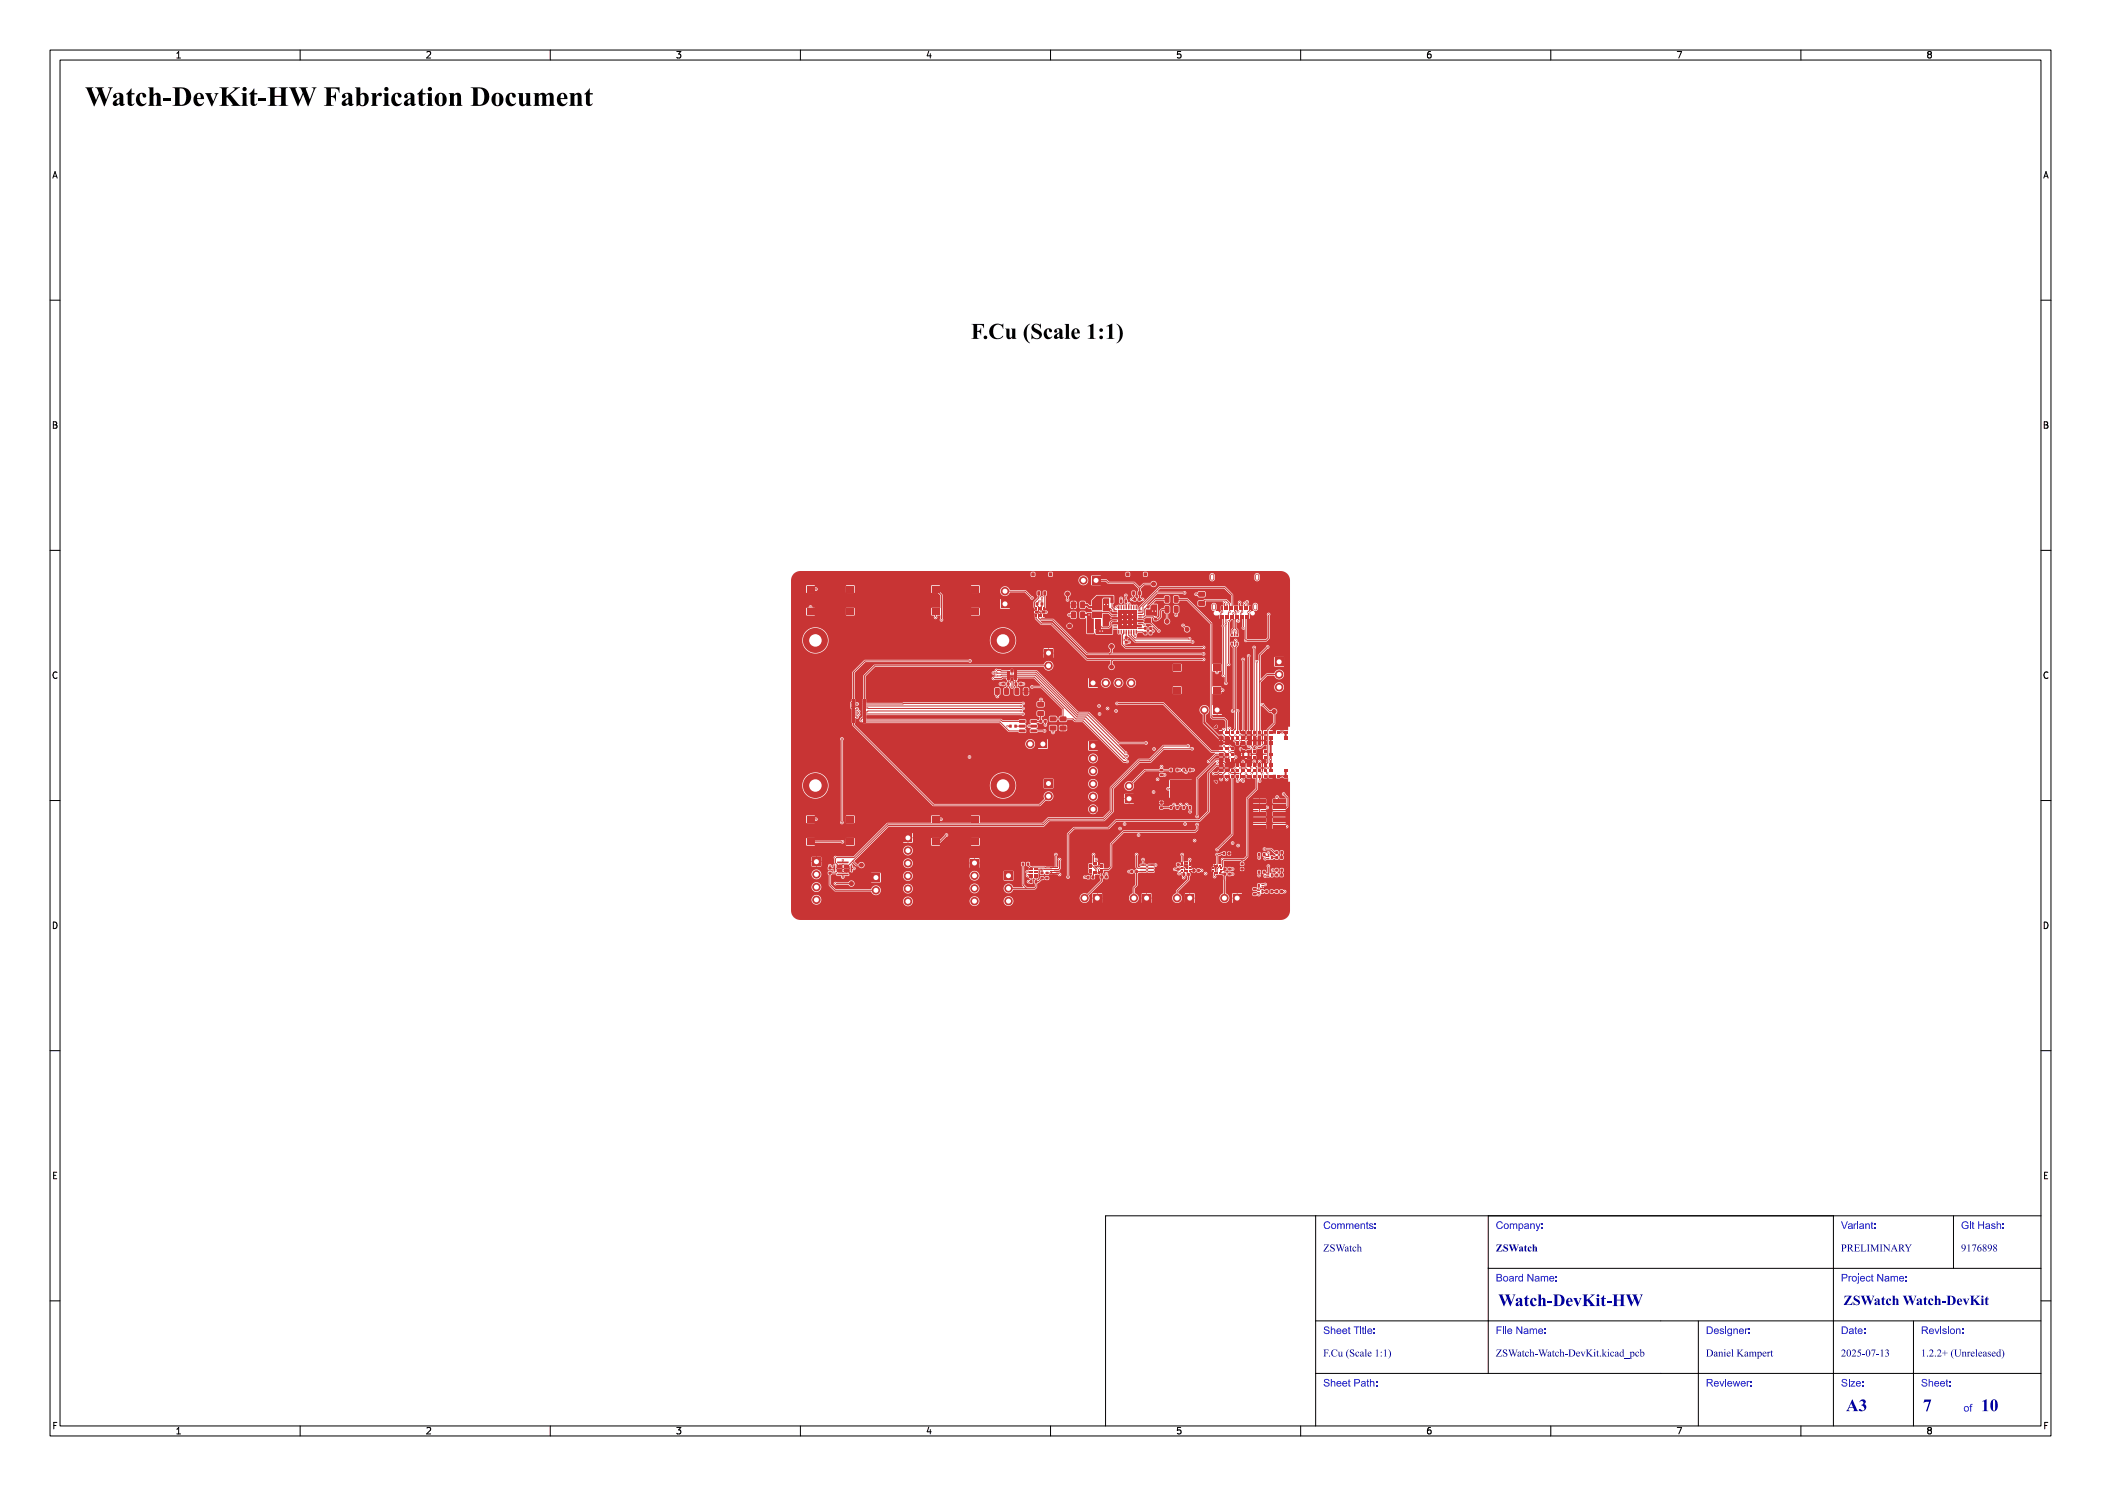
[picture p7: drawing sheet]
<svg xmlns="http://www.w3.org/2000/svg" width="420mm" height="297mm" viewBox="0 0 420 297" stroke-linecap="round" stroke-linejoin="round" font-family="sans-serif">
<defs><g id="words">
<text font-size="5.3" fill="#fff" x="17" y="21.5">Watch-DevKit-HW Fabrication Document</text>
<text font-size="4.3" fill="#fff" x="188.6" y="68">F.Cu (Scale 1:1)</text>
<g font-size="3.3" fill="#fff">
<text x="299.5" y="261.2">Watch-DevKit-HW</text>
<text x="369" y="282.2">A3</text>
<text x="384.4" y="282.3">7</text>
<text x="396" y="282.3">10</text>
</g>
<text font-size="2.7" fill="#fff" x="368.5" y="261">ZSWatch Watch-DevKit</text>
<g font-size="2" fill="#fff">
<text x="264.5" y="245.7">Comments:</text>
<text x="299" y="245.7">Company:</text>
<text x="368" y="245.7">Variant:</text>
<text x="392" y="245.7">Git Hash:</text>
<text x="264.5" y="250.2">ZSWatch</text>
<text x="299" y="250.2">ZSWatch</text>
<text x="368" y="250.2">PRELIMINARY</text>
<text x="392" y="250.2">9176898</text>
<text x="299" y="256.2">Board Name:</text>
<text x="368" y="256.2">Project Name:</text>
<text x="264.5" y="266.7">Sheet Title:</text>
<text x="299" y="266.7">File Name:</text>
<text x="341" y="266.7">Designer:</text>
<text x="368" y="266.7">Date:</text>
<text x="384" y="266.7">Revision:</text>
<text x="264.5" y="271.2">F.Cu (Scale 1:1)</text>
<text x="299" y="271.2">ZSWatch-Watch-DevKit.kicad_pcb</text>
<text x="341" y="271.2">Daniel Kampert</text>
<text x="368" y="271.2">2025-07-13</text>
<text x="384" y="271.2">1.2.2+ (Unreleased)</text>
<text x="264.5" y="277.2">Sheet Path:</text>
<text x="341" y="277.2">Reviewer:</text>
<text x="368" y="277.2">Size:</text>
<text x="384" y="277.2">Sheet:</text>
<text x="392.5" y="282.2">of</text>
</g>
<g font-size="1.7" fill="#fff">
<text x="35" y="11.6">1</text>
<text x="85" y="11.6">2</text>
<text x="135" y="11.6">3</text>
<text x="185" y="11.6">4</text>
<text x="235" y="11.6">5</text>
<text x="285" y="11.6">6</text>
<text x="335" y="11.6">7</text>
<text x="385" y="11.6">8</text>
<text x="10.5" y="35.6">A</text>
<text x="408.5" y="35.6">A</text>
<text x="10.5" y="85.6">B</text>
<text x="408.5" y="85.6">B</text>
<text x="10.5" y="135.6">C</text>
<text x="408.5" y="135.6">C</text>
<text x="10.5" y="185.6">D</text>
<text x="408.5" y="185.6">D</text>
<text x="10.5" y="235.6">E</text>
<text x="408.5" y="235.6">E</text>
<text x="10.5" y="285.6">F</text>
<text x="35" y="286.7">1</text>
<text x="85" y="286.7">2</text>
<text x="135" y="286.7">3</text>
<text x="185" y="286.7">4</text>
<text x="235" y="286.7">5</text>
<text x="285" y="286.7">6</text>
<text x="335" y="286.7">7</text>
<text x="385" y="286.7">8</text>
<text x="408.5" y="285.6">F</text>
</g>
</g></defs>
<g fill="#c83434" stroke="#c83434" stroke-width=".2">
<path d="M242.8 145.4l.4-.4v.4z"/>
<path d="M242.8 156.1h.4v.4z"/>
</g>
<g fill="#c83434">
<path d="M224.8 119.9h.5v.6h-.5z" fill-rule="evenodd"/>
<path d="M223.9 119.9h.4v.6h-.4z" fill-rule="evenodd"/>
<path d="M234.7 121.2l.7-.1 .2 .2v.9l-.1 .3h-.7l-.2-.2z" fill-rule="evenodd"/>
<path d="M232.8 121.2l.7-.1 .3 .2v.9l-.2 .3h-.6l-.2-.2z" fill-rule="evenodd"/>
<path d="M254.1 171.1h.3v.6h-.3z" fill-rule="evenodd"/>
<path d="M253.4 171.1h.3v.2h-.3z" fill-rule="evenodd"/>
<path d="M253.4 171.5h.3v.2h-.3z" fill-rule="evenodd"/>
<path d="M202.8 137.6l.7-.1 .3 .2v.9l-.2 .3h-.6l-.2-.2z" fill-rule="evenodd"/>
<path d="M204.7 137.6l.7-.1 .2 .2v.9l-.1 .3h-.7l-.2-.2z" fill-rule="evenodd"/>
<path d="M247.2 126.7h.3v.5l-.3-.1z" fill-rule="evenodd"/>
<path d="M246.7 126.6h.2v.6l-.2-.1z" fill-rule="evenodd"/>
<path d="M246.1 126.7h.3v.5l-.3-.1z" fill-rule="evenodd"/>
<path d="M246.1 128.4h.3v.5l-.3-.1z" fill-rule="evenodd"/>
<path d="M246.7 128.4h.2v.6h-.2z" fill-rule="evenodd"/>
<path d="M247.2 128.4h.3v.5l-.3-.1z" fill-rule="evenodd"/>
<path d="M250.5 178.5h.6v.4h-.6z" fill-rule="evenodd"/>
<path d="M250.5 177.5h.6v.4h-.6z" fill-rule="evenodd"/>
<path d="M161.3 163.1h1.5v1.3h-1.5z" fill-rule="evenodd"/>
<path d="M161.3 167.6h1.5v1.3h-1.5z" fill-rule="evenodd"/>
<path d="M169.2 163.1h1.5v1.3h-1.5z" fill-rule="evenodd"/>
<path d="M169.2 167.6h1.5v1.3h-1.5z" fill-rule="evenodd"/>
<path d="M200 119.8h1.8v1.7h-1.8z" fill-rule="evenodd"/>
<path d="M161.3 117.1h1.5v1.3h-1.5z" fill-rule="evenodd"/>
<path d="M161.3 121.6h1.5v1.3h-1.5z" fill-rule="evenodd"/>
<path d="M169.2 117.1h1.5v1.3h-1.5z" fill-rule="evenodd"/>
<path d="M169.2 121.6h1.5v1.3h-1.5z" fill-rule="evenodd"/>
<path d="M211.9 143.2h1.1l.2 .2v.6l-.3 .2h-.9l-.2-.3z" fill-rule="evenodd"/>
<path d="M211.9 145.1l1.1-.1 .2 .2v.7l-.3 .1h-.9l-.2-.2z" fill-rule="evenodd"/>
<path d="M250.6 159.8h2.4v.7h-2.4z" fill-rule="evenodd"/>
<path d="M254.5 159.8h2.4v.7h-2.4z" fill-rule="evenodd"/>
<path d="M250.6 161h2.4v.8h-2.4z" fill-rule="evenodd"/>
<path d="M254.5 161h2.4v.8h-2.4z" fill-rule="evenodd"/>
<path d="M250.6 162.3h2.4v.7h-2.4z" fill-rule="evenodd"/>
<path d="M254.5 162.3h2.4v.7h-2.4z" fill-rule="evenodd"/>
<path d="M250.6 163.6h2.4v.7h-2.4z" fill-rule="evenodd"/>
<path d="M254.5 163.6h2.4v.7h-2.4z" fill-rule="evenodd"/>
<path d="M250.6 164.8h2.4v.8h-2.4z" fill-rule="evenodd"/>
<path d="M254.5 164.8h2.4v.8h-2.4z" fill-rule="evenodd"/>
<path d="M222.6 122h.7v.2h-.7z" fill-rule="evenodd"/>
<path d="M222.6 122.5h.7v.2h-.7z" fill-rule="evenodd"/>
<path d="M222.6 123h.7v.2h-.7z" fill-rule="evenodd"/>
<path d="M222.6 123.5h.7v.2h-.7z" fill-rule="evenodd"/>
<path d="M222.6 124h.7v.2h-.7z" fill-rule="evenodd"/>
<path d="M222.6 124.5h.7v.2h-.7z" fill-rule="evenodd"/>
<path d="M222.6 125h.7v.2h-.7z" fill-rule="evenodd"/>
<path d="M222.6 125.5h.7v.2h-.7z" fill-rule="evenodd"/>
<path d="M223.5 125.9h.3l-.1 .8-.2-.1z" fill-rule="evenodd"/>
<path d="M224 125.9h.3l-.1 .8-.2-.1z" fill-rule="evenodd"/>
<path d="M224.5 125.9h.3l-.1 .8-.2-.1z" fill-rule="evenodd"/>
<path d="M225 125.9h.3l-.1 .8-.2-.1z" fill-rule="evenodd"/>
<path d="M225.5 125.9h.3l-.1 .8-.2-.1z" fill-rule="evenodd"/>
<path d="M226 125.9h.3l-.1 .8-.2-.1z" fill-rule="evenodd"/>
<path d="M226.5 125.9h.3l-.1 .8-.2-.1z" fill-rule="evenodd"/>
<path d="M227 125.9h.3l-.1 .8-.2-.1z" fill-rule="evenodd"/>
<path d="M227.5 125.5h.7v.2h-.7z" fill-rule="evenodd"/>
<path d="M227.5 125h.7v.2h-.7z" fill-rule="evenodd"/>
<path d="M227.5 124.5h.7v.2h-.7z" fill-rule="evenodd"/>
<path d="M227.5 124h.7v.2h-.7z" fill-rule="evenodd"/>
<path d="M227.5 123.5h.7v.2h-.7z" fill-rule="evenodd"/>
<path d="M227.5 123h.7v.2h-.7z" fill-rule="evenodd"/>
<path d="M227.5 122.5h.7v.2h-.7z" fill-rule="evenodd"/>
<path d="M227.5 122h.7v.2h-.7z" fill-rule="evenodd"/>
<path d="M227 121h.3l-.1 .8-.2-.1z" fill-rule="evenodd"/>
<path d="M226.5 121h.3l-.1 .8-.2-.1z" fill-rule="evenodd"/>
<path d="M226 121h.3l-.1 .8-.2-.1z" fill-rule="evenodd"/>
<path d="M225.5 121h.3l-.1 .8-.2-.1z" fill-rule="evenodd"/>
<path d="M225 121h.3l-.1 .8-.2-.1z" fill-rule="evenodd"/>
<path d="M224.5 121h.3l-.1 .8-.2-.1z" fill-rule="evenodd"/>
<path d="M224 121h.3l-.1 .8-.2-.1z" fill-rule="evenodd"/>
<path d="M223.5 121h.3l-.1 .8-.2-.1z" fill-rule="evenodd"/>
<path d="M223.6 122h3.6v3.6h-3.6z" fill-rule="evenodd"/>
<path d="M174.3 174.6h1.7v1.6h-1.7z" fill-rule="evenodd"/>
<path d="M208.6 118.2h.5v.8l-.5-.1z" fill-rule="evenodd"/>
<path d="M207.4 118.2h.5v.8l-.5-.1z" fill-rule="evenodd"/>
<path d="M209.7 114.5h.6v.6h-.6z" fill-rule="evenodd"/>
<path d="M206.2 114.5h.6v.6h-.6z" fill-rule="evenodd"/>
<path d="M227.9 172.8l1.1-.1 .1 .3h-1.1z" fill-rule="evenodd"/>
<path d="M227.9 173.4h1.1l.1 .2-1.1 .1z" fill-rule="evenodd"/>
<path d="M227.9 174.1h1.1l.1 .2h-1.1z" fill-rule="evenodd"/>
<path d="M229.5 174.1h1.1l.1 .2h-1.2z" fill-rule="evenodd"/>
<path d="M229.5 173.4h1.1l.1 .3h-1.2z" fill-rule="evenodd"/>
<path d="M229.5 172.8l1.1-.1 .1 .3h-1.1z" fill-rule="evenodd"/>
<path d="M208.7 155.7h1.7v1.8h-1.7z" fill-rule="evenodd"/>
<path d="M162.3 171.4h1.7v1.7h-1.7z" fill-rule="evenodd"/>
<path d="M227.5 119.5h.5v.6h-.5z" fill-rule="evenodd"/>
<path d="M226.6 119.5h.5v.6h-.5z" fill-rule="evenodd"/>
<path d="M194 171.6h1.6v1.7h-1.6z" fill-rule="evenodd"/>
<path d="M224.9 158.8h1.6v1.7h-1.6z" fill-rule="evenodd"/>
<path d="M207 122.8h.2v.5h-.2z" fill-rule="evenodd"/>
<path d="M207.5 122.8h.2v.5h-.2z" fill-rule="evenodd"/>
<path d="M208 122.8h.2v.5h-.2z" fill-rule="evenodd"/>
<path d="M208.5 122.8h.2v.5h-.2z" fill-rule="evenodd"/>
<path d="M208.3 122.2h.6v.3h-.6z" fill-rule="evenodd"/>
<path d="M208.5 121.3h.2v.6h-.2z" fill-rule="evenodd"/>
<path d="M208 121.3h.2v.6h-.2z" fill-rule="evenodd"/>
<path d="M207.5 121.3h.2v.6h-.2z" fill-rule="evenodd"/>
<path d="M207 121.3h.2v.6h-.2z" fill-rule="evenodd"/>
<path d="M206.9 122.2h.5v.3h-.5z" fill-rule="evenodd"/>
<path d="M218.2 115.2h1.7v1.6h-1.7z" fill-rule="evenodd"/>
<path d="M228.4 178.7h1.6v1.6h-1.6z" fill-rule="evenodd"/>
<path d="M180.6 166.6h1.8v1.7h-1.8z" fill-rule="evenodd"/>
<path d="M237 178.7h1.7v1.6h-1.7z" fill-rule="evenodd"/>
<path d="M235.2 172.6h.6v.4h-.6z" fill-rule="evenodd"/>
<path d="M235.2 173.5h.6v.5h-.6z" fill-rule="evenodd"/>
<path d="M208 174.3h.6v.4h-.6z" fill-rule="evenodd"/>
<path d="M208 175.3h.6v.4h-.6z" fill-rule="evenodd"/>
<path d="M208.7 129.7h1.7v1.7h-1.7z" fill-rule="evenodd"/>
<path d="M256 170.1h.4v.6h-.4z" fill-rule="evenodd"/>
<path d="M255 170.1h.4v.6h-.4z" fill-rule="evenodd"/>
<path d="M229.3 121h.5v.6h-.5z" fill-rule="evenodd"/>
<path d="M230.2 121h.5v.6h-.5z" fill-rule="evenodd"/>
<path d="M206.9 176h.4v.5h-.4z" fill-rule="evenodd"/>
<path d="M205.9 176h.5v.5h-.5z" fill-rule="evenodd"/>
<path d="M233.9 161.1h.4v.6h-.4z" fill-rule="evenodd"/>
<path d="M235.1 161.1h.5v.6h-.5z" fill-rule="evenodd"/>
<path d="M236.4 161.1h.4v.6h-.4z" fill-rule="evenodd"/>
<path d="M237.7 161.1h.4v.6h-.4z" fill-rule="evenodd"/>
<path d="M237.7 153.6h.4v.6h-.4z" fill-rule="evenodd"/>
<path d="M236.4 153.6h.4v.6h-.4z" fill-rule="evenodd"/>
<path d="M235.1 153.6h.5v.6h-.5z" fill-rule="evenodd"/>
<path d="M233.9 153.6h.4v.6h-.4z" fill-rule="evenodd"/>
<path d="M233.8 155.9h4.3v3.4h-4.3z" fill-rule="evenodd"/>
<path d="M210.8 174.4h.6v.2h-.6z" fill-rule="evenodd"/>
<path d="M210.8 174.1h.6v.1h-.6z" fill-rule="evenodd"/>
<path d="M210.8 173.7h.6v.2h-.6z" fill-rule="evenodd"/>
<path d="M210.8 173.4h.6v.1h-.6z" fill-rule="evenodd"/>
<path d="M209.9 173.4h.7v.1h-.7z" fill-rule="evenodd"/>
<path d="M209.9 173.7h.7v.2h-.7z" fill-rule="evenodd"/>
<path d="M209.9 174.1h.7v.1h-.7z" fill-rule="evenodd"/>
<path d="M209.9 174.4h.7v.2h-.7z" fill-rule="evenodd"/>
<path d="M231.9 154.6h.5v.5h-.5z" fill-rule="evenodd"/>
<path d="M231.9 153.7h.5v.5h-.5z" fill-rule="evenodd"/>
<path d="M218.5 178.7h1.7v1.6h-1.7z" fill-rule="evenodd"/>
<path d="M167.3 172.9h1v.5h-1z" fill-rule="evenodd"/>
<path d="M168.7 172.9h.9v.5h-.9z" fill-rule="evenodd"/>
<path d="M168.7 173.8h.9v.4h-.9z" fill-rule="evenodd"/>
<path d="M167.3 173.8h1v.4h-1z" fill-rule="evenodd"/>
<path d="M166.6 172.9l.3 .1-.1 1.2h-.2z" fill-rule="evenodd"/>
<path d="M167.3 172.2h2.3v.2l-2.2 .1z" fill-rule="evenodd"/>
<path d="M170 173l.4-.1v1.3l-.4-.1z" fill-rule="evenodd"/>
<path d="M167.3 174.7l2.2-.1 .1 .4h-2.3z" fill-rule="evenodd"/>
<path d="M254.9 131.4h1.6v1.7h-1.6z" fill-rule="evenodd"/>
<path d="M214.1 120.3l.7-.1 .3 .2v.9l-.2 .3h-.6l-.2-.2z" fill-rule="evenodd"/>
<path d="M216 120.3l.7-.1 .2 .2v.9l-.1 .3h-.7l-.2-.2z" fill-rule="evenodd"/>
<path d="M248 172.5h.6v.4h-.6z" fill-rule="evenodd"/>
<path d="M248 173.5h.6v.4h-.6z" fill-rule="evenodd"/>
<path d="M200.7 137.6l.7-.1 .3 .2v.9l-.2 .3h-.6l-.2-.2z" fill-rule="evenodd"/>
<path d="M198.9 137.6l.7-.1 .3 .2v.9l-.2 .3h-.6l-.2-.2z" fill-rule="evenodd"/>
<path d="M229.8 126.3h.4v.5h-.4z" fill-rule="evenodd"/>
<path d="M228.7 126.3h.5v.5h-.5z" fill-rule="evenodd"/>
<path d="M227.5 118.2h.6l-.1 .8-.5-.1z" fill-rule="evenodd"/>
<path d="M226.3 118.2h.6l-.1 .8-.5-.1z" fill-rule="evenodd"/>
<path d="M228.7 114.5h.5v.6h-.5z" fill-rule="evenodd"/>
<path d="M225.2 114.5h.5v.6h-.5z" fill-rule="evenodd"/>
<path d="M218.3 175.1h.4v.5h-.4z" fill-rule="evenodd"/>
<path d="M217.3 175.1h.5v.5h-.5z" fill-rule="evenodd"/>
<path d="M205.8 173.6h.7v.3h-.7z" fill-rule="evenodd"/>
<path d="M205.8 174.1h.7v.3h-.7z" fill-rule="evenodd"/>
<path d="M205.8 174.7h.7v.2h-.7z" fill-rule="evenodd"/>
<path d="M205.8 175.2h.7v.3h-.7z" fill-rule="evenodd"/>
<path d="M206.8 175.2h.7v.3h-.7z" fill-rule="evenodd"/>
<path d="M206.8 174.7h.7v.2h-.7z" fill-rule="evenodd"/>
<path d="M206.8 174.1h.7v.3h-.7z" fill-rule="evenodd"/>
<path d="M206.8 173.6h.7v.3h-.7z" fill-rule="evenodd"/>
<path d="M246.4 178.7h1.8v1.6h-1.8z" fill-rule="evenodd"/>
<path d="M243.9 173.9h.3v.3h-.3z" fill-rule="evenodd"/>
<path d="M243.9 173.4h.3v.3h-.3z" fill-rule="evenodd"/>
<path d="M243.6 172.8h.4v.4h-.4z" fill-rule="evenodd"/>
<path d="M243.1 172.8h.3v.4h-.3z" fill-rule="evenodd"/>
<path d="M242.7 172.8h.2v.4h-.2z" fill-rule="evenodd"/>
<path d="M242.4 173.4h.3v.3h-.3z" fill-rule="evenodd"/>
<path d="M242.4 173.9h.3v.3h-.3z" fill-rule="evenodd"/>
<path d="M242.7 174.3h.2v.4h-.2z" fill-rule="evenodd"/>
<path d="M243.1 174.3h.3v.4h-.3z" fill-rule="evenodd"/>
<path d="M243.6 174.3h.4v.4h-.4z" fill-rule="evenodd"/>
<path d="M208 120.4h.5v.6h-.5z" fill-rule="evenodd"/>
<path d="M207.1 120.4h.5v.6h-.5z" fill-rule="evenodd"/>
<path d="M255.9 177.9h.5v.6h-.5z" fill-rule="evenodd"/>
<path d="M255 177.9h.5v.6h-.5z" fill-rule="evenodd"/>
<path d="M205.3 172.4h.4v.6h-.4z" fill-rule="evenodd"/>
<path d="M204.3 172.4h.4v.6h-.4z" fill-rule="evenodd"/>
<path d="M249.4 122.9h.3v.7h-.3z" fill-rule="evenodd"/>
<path d="M248.9 122.9h.3v.7h-.3z" fill-rule="evenodd"/>
<path d="M248.4 122.9h.3v.7h-.3z" fill-rule="evenodd"/>
<path d="M247.9 122.9h.3v.7h-.3z" fill-rule="evenodd"/>
<path d="M247.4 122.9h.3v.7h-.3z" fill-rule="evenodd"/>
<path d="M246.9 122.9h.3v.7h-.3z" fill-rule="evenodd"/>
<path d="M246.4 122.9h.3v.7h-.3z" fill-rule="evenodd"/>
<path d="M245.9 122.9h.3v.7h-.3z" fill-rule="evenodd"/>
<path d="M245.4 122.9h.3v.7h-.3z" fill-rule="evenodd"/>
<path d="M244.9 122.9h.3v.7h-.3z" fill-rule="evenodd"/>
<path d="M244.4 122.9h.3v.7h-.3z" fill-rule="evenodd"/>
<path d="M243.9 122.9h.3v.7h-.3z" fill-rule="evenodd"/>
<path d="M244.1 121.2h.4v.7h-.4z" fill-rule="evenodd"/>
<path d="M244.6 121.2h.4v.7h-.4z" fill-rule="evenodd"/>
<path d="M245.2 121.2h.3v.7h-.3z" fill-rule="evenodd"/>
<path d="M245.7 121.2h.2v.7h-.2z" fill-rule="evenodd"/>
<path d="M246.1 121.2h.3v.7h-.3z" fill-rule="evenodd"/>
<path d="M246.6 121.2h.4v.7h-.4z" fill-rule="evenodd"/>
<path d="M247.1 121.2h.4v.7h-.4z" fill-rule="evenodd"/>
<path d="M247.6 121.2h.4v.7h-.4z" fill-rule="evenodd"/>
<path d="M248.2 121.2h.3v.7h-.3z" fill-rule="evenodd"/>
<path d="M248.7 121.2h.2v.7h-.2z" fill-rule="evenodd"/>
<path d="M249.2 121.2h.2v.7h-.2z" fill-rule="evenodd"/>
<path d="M249.6 121.2h.4v.7h-.4z" fill-rule="evenodd"/>
</g>
<g fill="#c83434">
<circle cx="222.2" cy="129.2" r=".5"/>
<circle cx="200.9" cy="118.2" r=".85"/>
<circle cx="224.4" cy="122.8" r=".25"/>
<circle cx="224.4" cy="123.8" r=".25"/>
<circle cx="224.4" cy="124.8" r=".25"/>
<circle cx="225.4" cy="122.8" r=".25"/>
<circle cx="225.4" cy="123.8" r=".25"/>
<circle cx="225.4" cy="124.8" r=".25"/>
<circle cx="226.4" cy="122.8" r=".25"/>
<circle cx="226.4" cy="123.8" r=".25"/>
<circle cx="226.4" cy="124.8" r=".25"/>
<circle cx="175.1" cy="177.9" r=".85"/>
<circle cx="200.5" cy="157" r="1.45"/>
<circle cx="200.5" cy="157" r="2.5"/>
<circle cx="209.6" cy="159.1" r=".85"/>
<circle cx="163.2" cy="174.8" r=".85"/>
<circle cx="163.2" cy="177.3" r=".85"/>
<circle cx="163.2" cy="179.8" r=".85"/>
<circle cx="194.8" cy="175" r=".85"/>
<circle cx="194.8" cy="177.6" r=".85"/>
<circle cx="194.8" cy="180.1" r=".85"/>
<circle cx="225.7" cy="157.1" r=".85"/>
<circle cx="216.6" cy="116" r=".85"/>
<circle cx="226.7" cy="179.5" r=".85"/>
<circle cx="181.5" cy="170" r=".85"/>
<circle cx="181.5" cy="172.5" r=".85"/>
<circle cx="181.5" cy="175.1" r=".85"/>
<circle cx="181.5" cy="177.6" r=".85"/>
<circle cx="181.5" cy="180.2" r=".85"/>
<circle cx="235.3" cy="179.5" r=".85"/>
<circle cx="209.6" cy="133.1" r=".85"/>
<circle cx="213.8" cy="125.1" r=".5"/>
<circle cx="213.4" cy="118.7" r=".5"/>
<circle cx="216.8" cy="179.5" r=".85"/>
<circle cx="255.7" cy="134.8" r=".85"/>
<circle cx="255.7" cy="137.4" r=".85"/>
<circle cx="244.8" cy="179.5" r=".85"/>
<circle cx="222.2" cy="133.3" r=".5"/>
</g>
<path d="M242.3 115.1v.6M251.3 115.1v.6M242.7 121v.6M250.9 121v.6" fill="none" stroke="#c83434" stroke-width=".8"/>
<g fill="#c83434">
<circle cx="254.7" cy="142.2" r=".5"/>
<circle cx="172.2" cy="172.9" r=".5"/>
<circle cx="205.9" cy="148.7" r=".85"/>
<circle cx="221" cy="136.5" r=".85"/>
<circle cx="223.6" cy="136.5" r=".85"/>
<circle cx="226.1" cy="136.5" r=".85"/>
<circle cx="163" cy="157" r="1.45"/>
<circle cx="163" cy="157" r="2.5"/>
<circle cx="200.5" cy="128" r="1.45"/>
<circle cx="200.5" cy="128" r="2.5"/>
<circle cx="170.2" cy="176.6" r=".5"/>
<circle cx="201.6" cy="177.6" r=".85"/>
<circle cx="201.6" cy="180.1" r=".85"/>
<circle cx="218.5" cy="151.6" r=".85"/>
<circle cx="218.5" cy="154.1" r=".85"/>
<circle cx="218.5" cy="156.7" r=".85"/>
<circle cx="218.5" cy="159.2" r=".85"/>
<circle cx="218.5" cy="161.8" r=".85"/>
<circle cx="163" cy="128" r="1.45"/>
<circle cx="163" cy="128" r="2.5"/>
<circle cx="230.6" cy="116.7" r=".5"/>
<circle cx="233.3" cy="124.2" r=".5"/>
<circle cx="237.3" cy="125.8" r=".5"/>
<circle cx="240.8" cy="141.9" r=".85"/>
<circle cx="224.1" cy="119.6" r=".23"/>
<circle cx="202.3" cy="134.6" r=".23"/>
<circle cx="219.6" cy="173.6" r=".22"/>
<circle cx="225.7" cy="128.4" r=".23"/>
<circle cx="168.5" cy="175.3" r=".23"/>
<circle cx="165.9" cy="173" r=".23"/>
<circle cx="252.9" cy="171.6" r=".22"/>
<circle cx="168.5" cy="171.9" r=".23"/>
<circle cx="230.4" cy="122.1" r=".22"/>
<circle cx="170.7" cy="173.6" r=".22"/>
<circle cx="232.8" cy="154.9" r=".22"/>
<circle cx="205.6" cy="176.2" r=".23"/>
<circle cx="242.8" cy="175.2" r=".23"/>
<circle cx="163.1" cy="163.7" r=".23"/>
<circle cx="236.6" cy="175.4" r=".22"/>
<circle cx="171.3" cy="140.7" r=".23"/>
<circle cx="252.9" cy="176.8" r=".22"/>
<circle cx="211.8" cy="174.8" r=".23"/>
<circle cx="244.6" cy="145.8" r=".22"/>
<circle cx="240.2" cy="174" r=".23"/>
<circle cx="248" cy="149.7" r=".22"/>
<circle cx="222.1" cy="122.1" r=".23"/>
<circle cx="244.1" cy="155.8" r=".22"/>
<circle cx="220.4" cy="126.1" r=".23"/>
<circle cx="254" cy="151.8" r=".23"/>
<circle cx="249.5" cy="122.4" r=".22"/>
<circle cx="243.3" cy="134.4" r=".22"/>
<circle cx="251.7" cy="171.5" r=".22"/>
<circle cx="246.4" cy="173.7" r=".22"/>
<circle cx="246.8" cy="126.1" r=".22"/>
<circle cx="207.8" cy="120.1" r=".23"/>
<circle cx="172.1" cy="144" r=".22"/>
<circle cx="210.5" cy="146.4" r=".23"/>
<circle cx="220.8" cy="120.8" r=".22"/>
<circle cx="231" cy="172.9" r=".22"/>
<circle cx="231" cy="122.1" r=".22"/>
<circle cx="162" cy="121.3" r=".23"/>
<circle cx="253.3" cy="161.4" r=".22"/>
<circle cx="244.3" cy="122.3" r=".23"/>
<circle cx="230.5" cy="126.1" r=".22"/>
<circle cx="209.1" cy="122.3" r=".23"/>
<circle cx="188.1" cy="163.7" r=".23"/>
<circle cx="205.7" cy="145.1" r=".22"/>
<circle cx="221.2" cy="174.7" r=".22"/>
<circle cx="234.8" cy="173.8" r=".22"/>
<circle cx="226.2" cy="119.8" r=".23"/>
<circle cx="246.4" cy="174.7" r=".23"/>
<circle cx="219.9" cy="126.1" r=".22"/>
<circle cx="200" cy="136.7" r=".22"/>
<circle cx="221.4" cy="120.8" r=".22"/>
<circle cx="204.6" cy="136.7" r=".22"/>
<circle cx="209" cy="144.9" r=".23"/>
<circle cx="256.3" cy="146.4" r=".22"/>
<circle cx="216.8" cy="175.3" r=".23"/>
<circle cx="256.3" cy="155.2" r=".22"/>
<circle cx="205.4" cy="174.3" r=".22"/>
<circle cx="201.4" cy="145.1" r=".22"/>
<circle cx="252.9" cy="175.1" r=".22"/>
<circle cx="256.8" cy="178.2" r=".22"/>
<circle cx="237.9" cy="162.3" r=".22"/>
<circle cx="225.7" cy="174.2" r=".23"/>
<circle cx="233.5" cy="157.7" r=".22"/>
<circle cx="251.7" cy="175" r=".22"/>
<circle cx="187" cy="123.4" r=".23"/>
<circle cx="228.4" cy="119.8" r=".22"/>
<circle cx="228.7" cy="124.9" r=".22"/>
<circle cx="208.8" cy="146.1" r=".22"/>
<circle cx="246.9" cy="148" r=".22"/>
<circle cx="248.5" cy="156.1" r=".22"/>
<circle cx="234.7" cy="160.8" r=".23"/>
<circle cx="248" cy="155.8" r=".23"/>
<circle cx="236" cy="160.8" r=".22"/>
<circle cx="247.4" cy="156.1" r=".22"/>
<circle cx="237.2" cy="160.8" r=".23"/>
<circle cx="238.5" cy="153.9" r=".23"/>
<circle cx="246.9" cy="153.6" r=".23"/>
<circle cx="249" cy="154.6" r=".23"/>
<circle cx="237.1" cy="154.4" r=".23"/>
<circle cx="247.9" cy="153.5" r=".23"/>
<circle cx="235.9" cy="153.9" r=".23"/>
<circle cx="225" cy="151.6" r=".23"/>
<circle cx="245.8" cy="151.3" r=".23"/>
<circle cx="225.3" cy="151.1" r=".23"/>
<circle cx="247" cy="151.3" r=".23"/>
<circle cx="245.7" cy="150.2" r=".23"/>
<circle cx="225" cy="150.5" r=".23"/>
<circle cx="229.1" cy="148.5" r=".22"/>
<circle cx="247.9" cy="148" r=".22"/>
<circle cx="202.3" cy="137.3" r=".23"/>
<circle cx="241.6" cy="152.2" r=".22"/>
<circle cx="225.3" cy="152.2" r=".22"/>
<circle cx="206.3" cy="137.3" r=".23"/>
<circle cx="244.4" cy="137.9" r=".23"/>
<circle cx="253.4" cy="153.5" r=".22"/>
<circle cx="252.4" cy="140.9" r=".22"/>
<circle cx="257.2" cy="165.2" r=".22"/>
<circle cx="204.1" cy="141.1" r=".22"/>
<circle cx="219.7" cy="141.1" r=".22"/>
<circle cx="243.4" cy="152.4" r=".22"/>
<circle cx="221.4" cy="141.6" r=".22"/>
<circle cx="245.2" cy="155.8" r=".22"/>
<circle cx="204.5" cy="141.6" r=".22"/>
<circle cx="224.8" cy="164.7" r=".23"/>
<circle cx="208.1" cy="139.8" r=".22"/>
<circle cx="236.9" cy="164.7" r=".22"/>
<circle cx="199.4" cy="139.2" r=".23"/>
<circle cx="254.4" cy="173.9" r=".22"/>
<circle cx="213.4" cy="119.9" r=".22"/>
<circle cx="193.8" cy="151.3" r=".23"/>
<circle cx="213.7" cy="122.9" r=".23"/>
<circle cx="228.7" cy="124.1" r=".23"/>
<circle cx="225.6" cy="120.7" r=".23"/>
<circle cx="222.1" cy="123.6" r=".22"/>
<circle cx="231.6" cy="126.1" r=".22"/>
<circle cx="236.5" cy="125" r=".22"/>
<circle cx="252.8" cy="169.7" r=".22"/>
<circle cx="219.8" cy="142.7" r=".22"/>
<circle cx="242.6" cy="154.6" r=".23"/>
<circle cx="204.5" cy="142.7" r=".23"/>
<circle cx="223.3" cy="140.6" r=".22"/>
<circle cx="204.5" cy="140.6" r=".23"/>
<circle cx="204.1" cy="142.1" r=".22"/>
<circle cx="245.7" cy="154.6" r=".23"/>
<circle cx="223.1" cy="142.1" r=".22"/>
<circle cx="250.7" cy="129.4" r=".23"/>
<circle cx="240.6" cy="129.4" r=".22"/>
<circle cx="236.8" cy="118.5" r=".23"/>
<circle cx="247.5" cy="124.1" r=".23"/>
<circle cx="227.6" cy="166.9" r=".23"/>
<circle cx="189.2" cy="166.9" r=".22"/>
<circle cx="226.9" cy="127.1" r=".23"/>
<circle cx="236.3" cy="170.8" r=".23"/>
<circle cx="251.8" cy="152.2" r=".22"/>
<circle cx="243.3" cy="170.8" r=".23"/>
<circle cx="227.2" cy="170.8" r=".22"/>
<circle cx="238.4" cy="128.3" r=".23"/>
<circle cx="218.6" cy="170.8" r=".23"/>
<circle cx="211.1" cy="170.8" r=".23"/>
<circle cx="244.4" cy="171.8" r=".23"/>
<circle cx="211.8" cy="171.8" r=".22"/>
<circle cx="237.8" cy="171.8" r=".23"/>
<circle cx="250.7" cy="152.2" r=".22"/>
<circle cx="228.5" cy="171.8" r=".23"/>
<circle cx="219.1" cy="171.8" r=".22"/>
<circle cx="237.8" cy="127.7" r=".22"/>
<circle cx="205.4" cy="175" r=".22"/>
<circle cx="213.5" cy="175.3" r=".23"/>
<circle cx="256.6" cy="158.7" r=".23"/>
<circle cx="253.3" cy="154.5" r=".22"/>
<circle cx="252.3" cy="154.6" r=".23"/>
<circle cx="255.3" cy="159.3" r=".22"/>
<circle cx="239.3" cy="163.2" r=".23"/>
<circle cx="239.3" cy="164.8" r=".23"/>
<circle cx="248.5" cy="152.3" r=".23"/>
<circle cx="235.7" cy="174.6" r=".23"/>
<circle cx="241" cy="174.6" r=".22"/>
<circle cx="240.6" cy="130.7" r=".22"/>
<circle cx="249.6" cy="131.1" r=".23"/>
<circle cx="247.4" cy="142.1" r=".23"/>
<circle cx="246.4" cy="142.1" r=".22"/>
<circle cx="240.6" cy="131.8" r=".22"/>
<circle cx="248.5" cy="131.8" r=".22"/>
<circle cx="251.2" cy="132.3" r=".22"/>
<circle cx="247.5" cy="122.2" r=".22"/>
<circle cx="246.6" cy="122.6" r=".22"/>
<circle cx="251.6" cy="178.8" r=".23"/>
<circle cx="235.1" cy="123" r=".23"/>
<circle cx="239.1" cy="118.8" r=".23"/>
<circle cx="253.5" cy="173.1" r=".23"/>
<circle cx="253.5" cy="170.5" r=".23"/>
<circle cx="247" cy="128" r=".23"/>
<circle cx="253.4" cy="129.3" r=".22"/>
<circle cx="188.2" cy="123.9" r=".23"/>
<circle cx="223.9" cy="165.6" r=".23"/>
<circle cx="250.1" cy="153.5" r=".22"/>
<circle cx="247.5" cy="169" r=".22"/>
<circle cx="251.3" cy="149.4" r=".22"/>
<circle cx="250.2" cy="154.6" r=".22"/>
<circle cx="168.3" cy="164.4" r=".22"/>
<circle cx="168.3" cy="147.7" r=".22"/>
<circle cx="163.1" cy="117.7" r=".23"/>
<circle cx="251.8" cy="156.1" r=".22"/>
<circle cx="168.4" cy="168.2" r=".22"/>
<circle cx="238.3" cy="149.7" r=".23"/>
<circle cx="245.8" cy="149.2" r=".22"/>
<circle cx="246.4" cy="168.5" r=".23"/>
<circle cx="250.2" cy="149.4" r=".23"/>
<circle cx="244.6" cy="149.1" r=".23"/>
<circle cx="167" cy="176.6" r=".22"/>
<circle cx="167" cy="171.4" r=".22"/>
<circle cx="237.5" cy="149.1" r=".23"/>
<circle cx="238.8" cy="168" r=".23"/>
<circle cx="249.6" cy="149.1" r=".22"/>
<circle cx="171.3" cy="143.3" r=".23"/>
<circle cx="198.6" cy="135.6" r=".22"/>
<circle cx="171.6" cy="142.2" r=".23"/>
<circle cx="198.6" cy="134.5" r=".22"/>
<circle cx="171.6" cy="142.8" r=".23"/>
<circle cx="199.2" cy="135.1" r=".23"/>
<circle cx="171.3" cy="141.7" r=".23"/>
<circle cx="199.2" cy="134" r=".23"/>
<circle cx="249.1" cy="148" r=".22"/>
<circle cx="230.6" cy="158.3" r=".23"/>
<circle cx="247.9" cy="146.9" r=".22"/>
<circle cx="232.2" cy="153.2" r=".23"/>
<circle cx="246.9" cy="147" r=".23"/>
<circle cx="231.4" cy="155.8" r=".22"/>
<circle cx="245.8" cy="145.6" r=".23"/>
<circle cx="230.7" cy="149.7" r=".22"/>
<circle cx="193.9" cy="132.1" r=".23"/>
<circle cx="206.3" cy="119.5" r=".23"/>
<circle cx="208.3" cy="119.5" r=".23"/>
<circle cx="223.2" cy="121.4" r=".22"/>
<circle cx="217.7" cy="122.9" r=".22"/>
<circle cx="225.1" cy="119" r=".23"/>
<circle cx="243.3" cy="169.8" r=".23"/>
<circle cx="245.1" cy="124.6" r=".23"/>
<circle cx="248.8" cy="120.6" r=".23"/>
<circle cx="245.1" cy="136.6" r=".23"/>
<circle cx="249.3" cy="120.3" r=".23"/>
<circle cx="244.6" cy="135" r=".23"/>
<circle cx="244.6" cy="125.1" r=".23"/>
<circle cx="245.6" cy="132.8" r=".22"/>
<circle cx="247.8" cy="120.4" r=".22"/>
<circle cx="245.6" cy="124.2" r=".22"/>
<circle cx="248.5" cy="125.5" r=".23"/>
<circle cx="245.3" cy="120.8" r=".22"/>
<circle cx="249" cy="128" r=".22"/>
<circle cx="244.8" cy="120.4" r=".23"/>
<circle cx="253.6" cy="122.8" r=".22"/>
<circle cx="248.3" cy="122.3" r=".23"/>
<circle cx="245.8" cy="122.3" r=".23"/>
</g>
<g fill="#c83434">
<path d="M239.6 120.2l1.1-.1 .2 .2v.7l-.3 .1h-.9l-.2-.2z" fill-rule="evenodd"/>
<path d="M239.6 118.3h1.1l.2 .2v.6l-.3 .2h-.9l-.2-.3z" fill-rule="evenodd"/>
<path d="M220.7 124.2h.9v.8h-.9z" fill-rule="evenodd"/>
<path d="M220.7 125.8h.9v.8h-.9z" fill-rule="evenodd"/>
<path d="M256 173.6h.4v.6h-.4z" fill-rule="evenodd"/>
<path d="M255 173.6h.4v.6h-.4z" fill-rule="evenodd"/>
<path d="M165.6 174.3h.6v.4h-.6z" fill-rule="evenodd"/>
<path d="M165.6 173.3h.6v.5h-.6z" fill-rule="evenodd"/>
<path d="M217.7 172.7h.5v.2h-.5z" fill-rule="evenodd"/>
<path d="M217.7 173.2h.5v.2h-.5z" fill-rule="evenodd"/>
<path d="M217.7 173.7h.5v.2h-.5z" fill-rule="evenodd"/>
<path d="M217.7 174.2h.5v.2h-.5z" fill-rule="evenodd"/>
<path d="M218.5 174.2h.2v.5h-.2z" fill-rule="evenodd"/>
<path d="M219 174.2h.2v.5h-.2z" fill-rule="evenodd"/>
<path d="M219.5 174.2h.2v.5h-.2z" fill-rule="evenodd"/>
<path d="M220 174.2h.5v.2h-.5z" fill-rule="evenodd"/>
<path d="M220 173.7h.5v.2h-.5z" fill-rule="evenodd"/>
<path d="M220 173.2h.5v.2h-.5z" fill-rule="evenodd"/>
<path d="M220 172.7h.5v.2h-.5z" fill-rule="evenodd"/>
<path d="M219.5 172.4h.2v.5h-.2z" fill-rule="evenodd"/>
<path d="M219 172.4h.2v.5h-.2z" fill-rule="evenodd"/>
<path d="M218.5 172.4h.2v.5h-.2z" fill-rule="evenodd"/>
<path d="M217.4 123.8h1.1v1.8h-1.1z" fill-rule="evenodd"/>
<path d="M219 123.8h1.1v1.8h-1.1z" fill-rule="evenodd"/>
<path d="M243.8 154.9h.6v.5h-.6z" fill-rule="evenodd"/>
<path d="M243.8 153.8h.6v.5h-.6z" fill-rule="evenodd"/>
<path d="M243.8 152.6h.6v.7h-.6z" fill-rule="evenodd"/>
<path d="M243.8 151.5h.6v.7h-.6z" fill-rule="evenodd"/>
<path d="M243.8 150.5h.6v.5h-.6z" fill-rule="evenodd"/>
<path d="M243.8 149.4h.6v.5h-.6z" fill-rule="evenodd"/>
<path d="M243.8 148.2h.6v.7h-.6z" fill-rule="evenodd"/>
<path d="M243.8 147.1h.6v.7h-.6z" fill-rule="evenodd"/>
<path d="M243.8 146h.6v.6h-.6z" fill-rule="evenodd"/>
<path d="M244.9 154.9h.6v.5h-.6z" fill-rule="evenodd"/>
<path d="M244.9 153.8h.6v.5h-.6z" fill-rule="evenodd"/>
<path d="M244.9 152.6h.6v.7h-.6z" fill-rule="evenodd"/>
<path d="M244.9 151.5h.6v.7h-.6z" fill-rule="evenodd"/>
<path d="M244.9 150.5h.6v.5h-.6z" fill-rule="evenodd"/>
<path d="M244.9 149.4h.6v.5h-.6z" fill-rule="evenodd"/>
<path d="M244.9 148.2h.6v.7h-.6z" fill-rule="evenodd"/>
<path d="M244.9 147.1h.6v.7h-.6z" fill-rule="evenodd"/>
<path d="M244.9 146h.6v.6h-.6z" fill-rule="evenodd"/>
<path d="M246 154.9h.6v.5h-.6z" fill-rule="evenodd"/>
<path d="M246 153.8h.6v.5h-.6z" fill-rule="evenodd"/>
<path d="M246 151.5h.6v.7h-.6z" fill-rule="evenodd"/>
<path d="M246 150.5h.6v.5h-.6z" fill-rule="evenodd"/>
<path d="M246 149.4h.6v.5h-.6z" fill-rule="evenodd"/>
<path d="M246 147.1h.6v.7h-.6z" fill-rule="evenodd"/>
<path d="M246 146h.6v.6h-.6z" fill-rule="evenodd"/>
<path d="M247.1 154.9h.6v.5h-.6z" fill-rule="evenodd"/>
<path d="M247.1 153.8h.6v.5h-.6z" fill-rule="evenodd"/>
<path d="M247.1 152.6h.6v.7h-.6z" fill-rule="evenodd"/>
<path d="M247.1 148.2h.6v.7h-.6z" fill-rule="evenodd"/>
<path d="M247.1 147.1h.6v.7h-.6z" fill-rule="evenodd"/>
<path d="M247.1 146h.6v.6h-.6z" fill-rule="evenodd"/>
<path d="M248.2 154.9h.6v.5h-.6z" fill-rule="evenodd"/>
<path d="M248.2 153.8h.6v.5h-.6z" fill-rule="evenodd"/>
<path d="M248.2 152.6h.6v.7h-.6z" fill-rule="evenodd"/>
<path d="M248.2 151h.6v.6h-.6z" fill-rule="evenodd"/>
<path d="M248.2 149.9h.6v.6h-.6z" fill-rule="evenodd"/>
<path d="M248.2 148.2h.6v.7h-.6z" fill-rule="evenodd"/>
<path d="M248.2 147.1h.6v.7h-.6z" fill-rule="evenodd"/>
<path d="M248.2 146h.6v.6h-.6z" fill-rule="evenodd"/>
<path d="M249.3 154.9h.6v.5h-.6z" fill-rule="evenodd"/>
<path d="M249.3 153.8h.6v.5h-.6z" fill-rule="evenodd"/>
<path d="M249.3 152.6h.6v.7h-.6z" fill-rule="evenodd"/>
<path d="M249.3 151h.6v.6h-.6z" fill-rule="evenodd"/>
<path d="M249.3 149.9h.6v.6h-.6z" fill-rule="evenodd"/>
<path d="M249.3 148.2h.6v.7h-.6z" fill-rule="evenodd"/>
<path d="M249.3 147.1h.6v.7h-.6z" fill-rule="evenodd"/>
<path d="M249.3 146h.6v.6h-.6z" fill-rule="evenodd"/>
<path d="M250.4 154.9h.6v.5h-.6z" fill-rule="evenodd"/>
<path d="M250.4 153.8h.6v.5h-.6z" fill-rule="evenodd"/>
<path d="M250.4 152.6h.6v.7h-.6z" fill-rule="evenodd"/>
<path d="M250.4 151h.6v.6h-.6z" fill-rule="evenodd"/>
<path d="M250.4 149.9h.6v.6h-.6z" fill-rule="evenodd"/>
<path d="M250.4 148.2h.6v.7h-.6z" fill-rule="evenodd"/>
<path d="M250.4 147.1h.6v.7h-.6z" fill-rule="evenodd"/>
<path d="M250.4 146h.6v.6h-.6z" fill-rule="evenodd"/>
<path d="M251.5 154.9h.6v.5h-.6z" fill-rule="evenodd"/>
<path d="M251.5 153.8h.6v.5h-.6z" fill-rule="evenodd"/>
<path d="M251.5 152.6h.6v.7h-.6z" fill-rule="evenodd"/>
<path d="M251.5 148.2h.6v.7h-.6z" fill-rule="evenodd"/>
<path d="M251.5 147.1h.6v.7h-.6z" fill-rule="evenodd"/>
<path d="M251.5 146h.6v.6h-.6z" fill-rule="evenodd"/>
<path d="M252.6 154.9h.6v.5h-.6z" fill-rule="evenodd"/>
<path d="M252.6 153.8h.6v.5h-.6z" fill-rule="evenodd"/>
<path d="M252.6 152.6h.6v.7h-.6z" fill-rule="evenodd"/>
<path d="M252.6 151h.6v.6h-.6z" fill-rule="evenodd"/>
<path d="M252.6 149.9h.6v.6h-.6z" fill-rule="evenodd"/>
<path d="M252.6 148.2h.6v.7h-.6z" fill-rule="evenodd"/>
<path d="M252.6 147.1h.6v.7h-.6z" fill-rule="evenodd"/>
<path d="M252.6 146h.6v.6h-.6z" fill-rule="evenodd"/>
<path d="M253.7 154.9h.6v.5h-.6z" fill-rule="evenodd"/>
<path d="M253.7 153.8h.6v.5h-.6z" fill-rule="evenodd"/>
<path d="M253.7 152.6h.6v.7h-.6z" fill-rule="evenodd"/>
<path d="M253.7 150.5h.6v.5h-.6z" fill-rule="evenodd"/>
<path d="M253.7 148.2h.6v.7h-.6z" fill-rule="evenodd"/>
<path d="M253.7 147.1h.6v.7h-.6z" fill-rule="evenodd"/>
<path d="M253.7 146h.6v.6h-.6z" fill-rule="evenodd"/>
<path d="M255.2 154.9h.6v.5h-.6z" fill-rule="evenodd"/>
<path d="M255.2 146h.6v.6h-.6z" fill-rule="evenodd"/>
<path d="M256.7 154.9h.6v.5h-.6z" fill-rule="evenodd"/>
<path d="M256.7 153.8h.6v.5h-.6z" fill-rule="evenodd"/>
<path d="M256.7 147.1h.6v.7h-.6z" fill-rule="evenodd"/>
<path d="M256.7 146h.6v.6h-.6z" fill-rule="evenodd"/>
<path d="M255 174.6h.5v.6h-.5z" fill-rule="evenodd"/>
<path d="M255.9 174.6h.5v.6h-.5z" fill-rule="evenodd"/>
<path d="M220.7 122.8h.9v.7h-.9z" fill-rule="evenodd"/>
<path d="M220.7 121.2h.9v.8h-.9z" fill-rule="evenodd"/>
<path d="M222.1 119.9h.4v.6h-.4z" fill-rule="evenodd"/>
<path d="M221.1 119.9h.5v.6h-.5z" fill-rule="evenodd"/>
<path d="M218.1 125.9h.4v.5h-.4z" fill-rule="evenodd"/>
<path d="M219 125.9h.5v.5h-.5z" fill-rule="evenodd"/>
<path d="M226.9 173.9h.5v.6h-.5z" fill-rule="evenodd"/>
<path d="M226 173.9h.5v.6h-.5z" fill-rule="evenodd"/>
<path d="M207.6 147.8h1.7v1.8h-1.7z" fill-rule="evenodd"/>
<path d="M220.9 175h.5v.6h-.5z" fill-rule="evenodd"/>
<path d="M220 175h.5v.6h-.5z" fill-rule="evenodd"/>
<path d="M217.7 135.7h1.7v1.7h-1.7z" fill-rule="evenodd"/>
<path d="M208.7 143.9h.5v.6h-.5z" fill-rule="evenodd"/>
<path d="M207.8 143.9h.5v.6h-.5z" fill-rule="evenodd"/>
<path d="M237.7 172.3h.3v.3h-.3z" fill-rule="evenodd"/>
<path d="M237.2 172.3h.3v.3h-.3z" fill-rule="evenodd"/>
<path d="M236.7 172.3h.3v.3h-.3z" fill-rule="evenodd"/>
<path d="M236.2 172.3h.3v.3h-.3z" fill-rule="evenodd"/>
<path d="M236.1 172.8h.4v.3h-.4z" fill-rule="evenodd"/>
<path d="M236.1 173.3h.4v.3h-.4z" fill-rule="evenodd"/>
<path d="M236.2 173.8h.3v.3h-.3z" fill-rule="evenodd"/>
<path d="M236.7 173.8h.3v.3h-.3z" fill-rule="evenodd"/>
<path d="M237.2 173.8h.3v.3h-.3z" fill-rule="evenodd"/>
<path d="M237.7 173.8h.3v.3h-.3z" fill-rule="evenodd"/>
<path d="M237.7 173.3h.3v.3h-.3z" fill-rule="evenodd"/>
<path d="M237.7 172.8h.3v.3h-.3z" fill-rule="evenodd"/>
<path d="M238.4 173.7h.5v.5h-.5z" fill-rule="evenodd"/>
<path d="M239.3 173.7h.5v.5h-.5z" fill-rule="evenodd"/>
<path d="M218.3 120.7h1.8v1.2h-1.8z" fill-rule="evenodd"/>
<path d="M218.3 122.3h1.8v1.2h-1.8z" fill-rule="evenodd"/>
<path d="M229.2 123.7h.8v.7h-.8z" fill-rule="evenodd"/>
<path d="M229.2 122.1h.8v.8h-.8z" fill-rule="evenodd"/>
<path d="M207.4 140.3h1.2l.1 .2v.6l-.2 .2h-1l-.2-.3z" fill-rule="evenodd"/>
<path d="M207.4 142.2l1.2-.1 .1 .2v.7l-.2 .1h-1l-.2-.2z" fill-rule="evenodd"/>
<path d="M252.5 170.5h.4v.6h-.4z" fill-rule="evenodd"/>
<path d="M251.5 170.5h.4v.6h-.4z" fill-rule="evenodd"/>
<path d="M186.3 163.1h1.5v1.3h-1.5z" fill-rule="evenodd"/>
<path d="M186.3 167.6h1.5v1.3h-1.5z" fill-rule="evenodd"/>
<path d="M194.2 163.1h1.5v1.3h-1.5z" fill-rule="evenodd"/>
<path d="M194.2 167.6h1.5v1.3h-1.5z" fill-rule="evenodd"/>
<path d="M251.5 176.7h.3v.6h-.3z" fill-rule="evenodd"/>
<path d="M252.2 177.1h.3v.2h-.3z" fill-rule="evenodd"/>
<path d="M252.2 176.7h.3v.2h-.3z" fill-rule="evenodd"/>
<path d="M245.5 173.4h.5v.6h-.5z" fill-rule="evenodd"/>
<path d="M244.6 173.4h.5v.6h-.5z" fill-rule="evenodd"/>
<path d="M214.1 122.3l.7-.1 .3 .2v.9l-.2 .3h-.6l-.2-.2z" fill-rule="evenodd"/>
<path d="M216 122.3l.7-.1 .2 .2v.9l-.1 .3h-.7l-.2-.2z" fill-rule="evenodd"/>
<path d="M201.8 144.9h.4v.5h-.4z" fill-rule="evenodd"/>
<path d="M202.8 144.9h.4v.5h-.4z" fill-rule="evenodd"/>
<path d="M206 145.8h1.2l.1 .5-1.2 .1z" fill-rule="evenodd"/>
<path d="M206 144.9l1.2-.1 .1 .5-1.2 .1z" fill-rule="evenodd"/>
<path d="M206 143.9h1.2l.1 .5-1.2 .1z" fill-rule="evenodd"/>
<path d="M203.7 143.9h1.2l.1 .5-1.2 .1z" fill-rule="evenodd"/>
<path d="M203.7 144.9l1.2-.1 .1 .5-1.2 .1z" fill-rule="evenodd"/>
<path d="M203.7 145.8h1.2l.1 .5-1.2 .1z" fill-rule="evenodd"/>
<path d="M232.8 119.2l.7-.1 .3 .2v1l-.2 .2h-.6l-.2-.2z" fill-rule="evenodd"/>
<path d="M234.7 119.2l.7-.1 .2 .2v1l-.1 .2h-.7l-.2-.2z" fill-rule="evenodd"/>
<path d="M200.7 174.2h1.8v1.7h-1.8z" fill-rule="evenodd"/>
<path d="M217.7 148.2h1.7v1.7h-1.7z" fill-rule="evenodd"/>
<path d="M231.9 160.2h.6v.4h-.6z" fill-rule="evenodd"/>
<path d="M231.9 161.2h.6v.5h-.6z" fill-rule="evenodd"/>
<path d="M186.3 117.1h1.5v1.3h-1.5z" fill-rule="evenodd"/>
<path d="M186.3 121.6h1.5v1.3h-1.5z" fill-rule="evenodd"/>
<path d="M194.2 117.1h1.5v1.3h-1.5z" fill-rule="evenodd"/>
<path d="M194.2 121.6h1.5v1.3h-1.5z" fill-rule="evenodd"/>
<path d="M230.7 123.5h.6v.5h-.6z" fill-rule="evenodd"/>
<path d="M230.7 122.6h.6v.5h-.6z" fill-rule="evenodd"/>
<path d="M254 177.9h.4v.6h-.4z" fill-rule="evenodd"/>
<path d="M253 177.9h.4v.6h-.4z" fill-rule="evenodd"/>
<path d="M201.3 136.4h.5v.6h-.5z" fill-rule="evenodd"/>
<path d="M200.4 136.4h.4v.6h-.4z" fill-rule="evenodd"/>
<path d="M172.6 144.2h.4v.2h-.4z" fill-rule="evenodd"/>
<path d="M172.6 143.8h.4v.2h-.4z" fill-rule="evenodd"/>
<path d="M172.6 143.4h.4v.2h-.4z" fill-rule="evenodd"/>
<path d="M172.6 143h.4v.2h-.4z" fill-rule="evenodd"/>
<path d="M172.6 142.6h.4v.2h-.4z" fill-rule="evenodd"/>
<path d="M172.6 142.2h.4v.2h-.4z" fill-rule="evenodd"/>
<path d="M172.6 141.8h.4v.2h-.4z" fill-rule="evenodd"/>
<path d="M172.6 141.4h.4v.2h-.4z" fill-rule="evenodd"/>
<path d="M172.6 141h.4v.2h-.4z" fill-rule="evenodd"/>
<path d="M172.6 140.6h.4v.2h-.4z" fill-rule="evenodd"/>
<path d="M172.6 140.2h.4v.2h-.4z" fill-rule="evenodd"/>
<path d="M172.6 139.8h.4v.2h-.4z" fill-rule="evenodd"/>
<path d="M170.4 139.8h.4v.2h-.4z" fill-rule="evenodd"/>
<path d="M170.4 140.2h.4v.2h-.4z" fill-rule="evenodd"/>
<path d="M170.4 140.6h.4v.2h-.4z" fill-rule="evenodd"/>
<path d="M170.4 141h.4v.2h-.4z" fill-rule="evenodd"/>
<path d="M170.4 141.4h.4v.2h-.4z" fill-rule="evenodd"/>
<path d="M170.4 141.8h.4v.2h-.4z" fill-rule="evenodd"/>
<path d="M170.4 142.2h.4v.2h-.4z" fill-rule="evenodd"/>
<path d="M170.4 142.6h.4v.2h-.4z" fill-rule="evenodd"/>
<path d="M170.4 143h.4v.2h-.4z" fill-rule="evenodd"/>
<path d="M170.4 143.4h.4v.2h-.4z" fill-rule="evenodd"/>
<path d="M170.4 143.8h.4v.2h-.4z" fill-rule="evenodd"/>
<path d="M170.4 144.2h.4v.2h-.4z" fill-rule="evenodd"/>
<path d="M255 171.1h.5v.6h-.5z" fill-rule="evenodd"/>
<path d="M255.9 171.1h.5v.6h-.5z" fill-rule="evenodd"/>
<path d="M244.6 174.4h.5v.6h-.5z" fill-rule="evenodd"/>
<path d="M245.5 174.4h.5v.6h-.5z" fill-rule="evenodd"/>
<path d="M224.9 127.2h.5v.5h-.5z" fill-rule="evenodd"/>
<path d="M224.9 128.1h.5v.5h-.5z" fill-rule="evenodd"/>
<path d="M202.8 135.6h.5v.4h-.5z" fill-rule="evenodd"/>
<path d="M202.8 135.2h.5v.3h-.5z" fill-rule="evenodd"/>
<path d="M202.8 134.8h.5v.3h-.5z" fill-rule="evenodd"/>
<path d="M202.8 134.4h.5v.3h-.5z" fill-rule="evenodd"/>
<path d="M202.8 134h.5v.3h-.5z" fill-rule="evenodd"/>
<path d="M202.2 133.8h.2v.5h-.2z" fill-rule="evenodd"/>
<path d="M201.3 134h.5v.2h-.5z" fill-rule="evenodd"/>
<path d="M201.3 134.4h.5v.3h-.5z" fill-rule="evenodd"/>
<path d="M201.3 134.8h.5v.3h-.5z" fill-rule="evenodd"/>
<path d="M201.3 135.2h.5v.3h-.5z" fill-rule="evenodd"/>
<path d="M201.3 135.6h.5v.3h-.5z" fill-rule="evenodd"/>
<path d="M202.2 135.6h.2v.5h-.2z" fill-rule="evenodd"/>
<path d="M229.8 125.3h.4v.6h-.4z" fill-rule="evenodd"/>
<path d="M228.7 125.3h.5v.6h-.5z" fill-rule="evenodd"/>
<path d="M252.2 177.9h.3v.6h-.3z" fill-rule="evenodd"/>
<path d="M251.5 177.9h.3v.2h-.3z" fill-rule="evenodd"/>
<path d="M251.5 178.3h.3v.2h-.3z" fill-rule="evenodd"/>
<path d="M209.9 145.1l1.1-.1 .2 .2v.7l-.2 .1h-1l-.2-.2z" fill-rule="evenodd"/>
<path d="M209.9 143.2h1.1l.2 .2v.6l-.2 .2h-1l-.2-.3z" fill-rule="evenodd"/>
<path d="M237.3 174.5h.5v.5h-.5z" fill-rule="evenodd"/>
<path d="M236.4 174.5h.5v.5h-.5z" fill-rule="evenodd"/>
<path d="M252.5 174h.4v.6h-.4z" fill-rule="evenodd"/>
<path d="M251.5 174h.4v.6h-.4z" fill-rule="evenodd"/>
<path d="M254.1 174.6h.3v.6h-.3z" fill-rule="evenodd"/>
<path d="M253.4 174.6h.3v.2h-.3z" fill-rule="evenodd"/>
<path d="M253.4 175h.3v.2h-.3z" fill-rule="evenodd"/>
<path d="M209 175.3h.6v.4h-.6z" fill-rule="evenodd"/>
<path d="M209 174.3h.6v.4h-.6z" fill-rule="evenodd"/>
<path d="M244.5 170.3h.4v.6h-.4z" fill-rule="evenodd"/>
<path d="M245.5 170.3h.4v.6h-.4z" fill-rule="evenodd"/>
<path d="M242.5 137.3h1.5v1.3h-1.5z" fill-rule="evenodd"/>
<path d="M242.5 132.8h1.5v1.3h-1.5z" fill-rule="evenodd"/>
<path d="M234.6 137.3h1.5v1.3h-1.5z" fill-rule="evenodd"/>
<path d="M234.6 132.8h1.5v1.3h-1.5z" fill-rule="evenodd"/>
<path d="M202.8 136.4h.5v.6h-.5z" fill-rule="evenodd"/>
<path d="M203.8 136.4h.5v.6h-.5z" fill-rule="evenodd"/>
<path d="M242.5 141.1h1.6v1.6h-1.6z" fill-rule="evenodd"/>
</g>
<g fill="none" stroke="#c83434" stroke-width=".2">
<path d="M162 117.8h1.1M187 117.8l1.2 1.1v5M200.9 118.2h4l1.4 1.3M207.6 118.6v.9l-.8 .8v1l.3 .3M208.3 119.5v1.6l-.2 .2v.3M208.9 118.6v2.7l-.3 .3M213.4 118.7v1.2M219.1 116h2l.5 .5h5.1l1.1 1.1M224.1 119.6v.6M225.1 119v2.4M226.6 118.6v.6l.2 .2v.4h-.6M227.8 117.6v2.2h.6"/>
<path d="M227.8 118.6h.1M230.6 116.7h-1.9l-.9 .9M233.3 119.8h-2.3l-1.5 1.5h-.2l-.5 .4v1.2l-.2 .2h-.8M235.1 119.8h2.2l4.8 4.8v18.6l.3 .4h2.3l.5 .5v2.3M236.8 118.5h-5.6l-2.7 2.7v1.2l-.2 .2h-.5M239.1 118.8h1.1M162 121.3v.9M187 122.2v1.2M193.9 132.1h-21l-2.3 2.3v5.9h-.3l-.2 .2v.9l.5 .1M198.6 134.5l2.9 .1M199.2 134l2.3 .2M199.4 138.2v1"/>
<path d="M200 136.7h.6M201.5 135.3h-1.1l-.2 .3h-1.6M201.5 134.9l-2.3 .2M201.5 135.8l.1 1.3-.4 .4v.7M201.5 136.7h.1M202.3 134v.6M202.3 135.8v1.5M203 134.2h4.1l8.4 8.3h2.1l6 6h5.5M203 135.3h3.7l8.4 8.4h1.7l7.9 7.9h.3M203 134.9h3.9l8.4 8.4h1.8l7.8 7.8h.4M203 134.6h4.1l8.3 8.3h2l7.6 7.6M203 136.7h.1"/>
<path d="M203 135.8l.3 2.4M204 136.7h.6M206.3 137.3h1.9l4.3 4.3v2.1M207.1 122.4h2M207.1 123.1v.5l1.1 1.1h2l7.1 7.1h23.3M207.6 123.1v.4l.4 .4h2.5l6.8 6.8h23.3M207.8 120.1l-.5 .5v.4l.3 .3v.9l-.2 .2M207.8 122.4l.3 .2v.5M208.1 139.8v1M209.6 133.1h-34.8l-2 2v5.2M213.7 122.9h.9M216.4 120.9h.1"/>
<path d="M219.2 122.9h.7l.5-.5h1.2l.7 .7h.6M222.1 123.6h.8M222.2 129.2v1.1l-.4 .4M222.3 120.2v1.2l.6 .7M222.5 131.8l-.3 .3v1.2M222.9 124.1h-.6l-.4 .3v.7l-.3 .4h-1.2l-.9-.8M223.2 121.4h.4M224.5 126.7h.1M224.5 126.7l-.1 2.1 .6 .6h15.6M224.6 126.3l-.1 .4M225.1 128.4h.6M225.1 126.3v1.1"/>
<path d="M225.6 120.7v.7M225.6 126.3v.6l1.4 1.4h11.4M226.1 126.3v.7l.8 .7h10.9M226.6 126.3v.5l.3 .3M227.1 126.3h1.3l.3 .2h.3M227.8 124.6h.6l.3 .3M227.8 123.6h.8l.3-.3h1.6l.5 .5M227.8 125.6h1.2M229.6 124l2 2.1M230 125.6l.5 .5-.5 .4M231 123.8h.5l.5-.5v-1.2l.3-.3h1v2.4M231 123.7v.1"/>
<path d="M233.3 123.9h.1M233.3 124.2h.1M235.1 121.8v1.2M236.5 125l.8 .8M240.2 120.6l.7-.7h4.2l.7 .8v1.6l-.3 .3v.6M243.3 133.5v.9M243.3 137.9h1.1M244.3 121.5v.8l-.2 .3v.6M244.5 123.2l.1 11.8M244.8 120.4v1.1M245 123.2v13.4M245.3 120.8v.7"/>
<path d="M246.1 123.2v.6l-.5 .4v8.6M246.3 128.6v.4l.4 .4v12.4l-.3 .3M246.3 121.5v-2.6l-1.5-1.5h-13l-4 4v.7M246.6 122.6l.1 2.9-.4 .4v1M246.8 121.5v.6l.3 .3-.2 3.1 .4 .4v1M246.8 126.1v.8M247 128l-.2 .2v.5M247.3 121.5v.5l.2 .2M247.3 128.6v.4l-.4 .4v16.3l-.6 .7M247.5 123.6h.1M247.5 123.2v.9M247.8 120.4v1.1"/>
<path d="M248.3 121.5v.8l-.3 .3v.6M248.5 131.8v14.6M248.5 123.2v2.3M248.8 120.6v.9M249.3 120.3v1.2M249.6 131.1v15.3M249.8 121.5v.5l-.2 .2v1M250.7 129.4v17M251.2 132.3v14.6l-.5 .6M253.4 129.3l-1.6 1.6v15.5M253.6 122.8v4.7l-.5 .5h-4v-4.8M255.7 134.8h-2.4l-1.5 1.5"/>
<path d="M168.3 147.7v16.7M170.6 143.9v1l16 16h21.2l1.8-1.8M170.6 142.7l1 .1M170.6 143.1h.5l.2 .2M171.3 140.7h-.7v.4M171.3 141.7l-.2 .2h-.5M171.6 142.2l-1 .1M172.8 143.1v.4h-.5l-.2 .2v.3M172.8 143.9h27.3l.3 .3h4M172.8 144.3h27.1l1.8 1.8h2.7M172.8 141.1h31.3M172.8 141.5l31.7 .1"/>
<path d="M172.8 142.7h31.7M201.4 145.1h.6M203 145.1h1.4M204.1 142.1h-30.6l-.2 .2h-.5M204.5 140.6l-31.7 .1M205.7 145.1h.9M206.6 146.1h2.2M208 142.6v1.6h-1.4M209 144.2v.7M210.5 145.5v.9M210.5 143.7h4l.4 .4h1.6l8.1 8.1h.7M223.3 140.6h9.2l9.7 9.6h2.5l.5 .6"/>
<path d="M232.2 154.9h.6M233.5 157.7h2.5M234.1 153.9h-5.2l-3.2 3.2M234.1 153.9h.1M235.4 153.9h.5M236.6 153.9l.5 .5M237.5 149.1h-4.9l-2.8 2.8h-2.1l-5.6 5.6v4.6l-1.5 1.5h-11l-1.1 1.1h-31.1l-6.7 6.7h-3.7v1l.8 .8M237.9 153.9h.6M238.3 149.6h-5.8l-2.5 2.6h-2.2l-5.4 5.4v4.6l-1.7 1.7h-11l-1.1 1.1h-31l-8.2 8.2h-.2M243.4 152.4h1.2l.6 .5M244.1 154h-.3l-.5 .6h-.7M244.1 151.9h-1l-3.8 3.7v7.6"/>
<path d="M244.1 150.8h-1l-1.5 1.4M244.1 152.9h-1l-1.5 1.6v7.7l-1.8 1.8h-16.7l-1.5 1.5h-6.9l-1.2 1.2v8.6M244.6 145.9l-.5 .5 1.1 1.1M244.6 145.8v.1M244.6 149.1l.6 .5M245.2 149.6h.1M245.2 154l-1.1 1.2v.6M245.2 155.2v.6M245.7 154.6h.1M245.7 150.2l.6 .6M245.7 151.3l-.5 .6M245.8 145.6v1.3l.5 .6"/>
<path d="M245.8 149.2l.5 .4M246.3 149.6h.1M246.3 150.8h.1M246.3 155.2v11.6l-3 3M246.3 154l-.6 .6M246.9 148l.5 .5M246.9 145.7h.1M246.9 153.6l.5 .4M246.9 147l.5 .5M247 151.3l-.5 .6h-.2M247.4 147.5h.1M247.4 142.1v4.3"/>
<path d="M247.4 148.5h.1M247.4 155.2v.9M247.9 153.5h.1M247.9 153.5h1.2l.5 .5M247.9 148l.6 .5M247.9 146.9l.6 .6M248.5 152.3v.6M248.5 155.2v.9M248.5 154l-.5 .6v1.2M249 154.6l.6 .6M249.6 147.5l-.5 .5M249.6 148.5v.6"/>
<path d="M249.6 152.9v.1M249.6 153l.5 .5M250.2 154.6h.1M250.7 152.2v.7l.5 .6v4.2l-1.9 1.9v11.6l-.6 .6h-4.3v1.4l-.3 .3M250.7 148.5v.4l-.5 .5M250.7 154l-.5 .6M251.8 152.2v.7M251.8 155.2v.9M251.8 154l.5 .6M252.3 154.6h.1M252.4 140.9l1.4 1.3h.9v2.4l-1.3 1.3v6.5l-.5 .5 .5 .6M252.9 154l.4 .5"/>
<path d="M252.9 148.5l-.8 .9h-.8M253.4 153.5h.1M255.3 159.3l.4 .4v.4M256.6 158.7l.7 .7v1.8l-.2 .2h-1.4M162 163.7h1.1M162 168.3h6.4M165.9 173v.5l.9 .1M167 176.6h3.2M167.1 171.4h.1M167.8 174h-.2l-.5 .5h-1.2v2.4l1 1h8.2M168.5 171.9v.5M168.5 174.8v.5"/>
<path d="M170.2 173.6h.5M170.4 172.1l.8 .8h1M187 163.7h1.1M189.2 166.9l-1.4 1.4h-.8M204.5 172.7h.1M204.5 172.7v4.2l.7 .7M205.4 174.3h.7M205.5 172.7v.2l.6 .6M206.1 173.5v.2M206.1 175.3v.9h-.5M206.1 174.8h-.5l-.2 .2M206.1 173.7h.1"/>
<path d="M207.1 173.7l3.1 .1M207.1 175.3v2l-.3 .3h-5.2M207.1 176.2h.1M208.1 173.7l.2 .2v.6M209.3 175.5h-1l-.7 .7h-.5M210.2 174.1v.4h-.9M210.2 173.4l-3.9-.1-.2 .2M211.1 174.5h.4l.3 .3M211.1 170.8v2.6M211.8 171.8v1.8l-.2 .2h-.5M216.8 175.3h.7M217.9 172.8h.2l1 1v.7h.5v-.9"/>
<path d="M218.6 174.5l-.1 .8M218.6 170.8v1.8M219.1 171.8v.8M220.3 174.3l-.1 1.8-3.4 3.4M220.3 174.6h-.1M221.2 174.7v.6M225.7 174.2h.5M227.2 174.2h1.3M227.2 174.2v2.7l-.5 .5v2.1M227.2 174.2h.1M227.2 170.8v2.5l.2 .3h1.1M228.5 171.8v1.1"/>
<path d="M228.5 172.9h.1M228.5 171.8h.1M230.1 172.9h.9M234.7 160.8h.1M234.7 160.8l-.6 .6h-1.9M234.8 173.8h1l.3-.3h.6l.1 .1v.6l-.2 .2v1M235.4 161.4h.1M235.5 172.8l.8 .2M236 160.8l-.6 .6M236.3 170.8v1.7M236.3 174l-.6 .6M237.2 160.8l-.6 .6"/>
<path d="M237.3 174v.5l.3 .3v1l-2.3 2.3v1.4M237.8 174h.8M237.8 171.8v.7M237.9 161.4v.9M238.6 174h.1M239.3 164.8v1l-.4 .4h-14.3l-2.5 2.5v4.6l-.5 .5h-1.3M239.6 174h.6M242.8 173v.2l-.3 .3M243.8 174.5l1 .2v4.8M243.8 173l-.5 .6v.9h-.5v.7M244.7 170.6l-1.4 .2v2.2M244.8 173.7l-.3 .3h-.4"/>
<path d="M245.8 174.7h.6M245.8 173.7h.6M248.1 171.8l.2 .2v.7M250.8 178.7l.9-.3v.4M251.7 177v1l-.5-.3h-.4M251.7 170.8v.7M251.7 174.3v.7M252.4 176.8h.5M252.4 178.2h.8M252.8 169.7h1.3l.7 .7h.4M252.9 171.6h.6M252.9 175.1h.6"/>
<path d="M253.3 161.4h-1.5v1.3M253.5 170.5v.7h-.4l-.4-.4M253.5 173.1v1.6h-.3l-.5-.4M254.2 178.2h1M254.2 171.4h1M254.2 174.9h1M254.4 173.9h.8M255.7 165.2h1.5M256.2 178.2h.6M256.2 173.9v1M256.2 170.4v1"/>
</g>
<path d="M216.4 122.9h1.3M216.4 120.9h.9l.4 .4h1.5M240.8 141.9v2.6l3 3h.3v1h1.1M248 149.7l.5 .5M248.5 150.2h1.1v1.1h-1.1zM254 147.5v6.5M255.5 146.4h1.5v1.1M257 154v1.2h-1.5" fill="none" stroke="#c83434" stroke-width=".4"/>
<g fill="#c83434">
<path d="M158.7 114.7l.1-.2h47.2l.1 .7 .6 .1 .3-.2v-.6h2.5l.1 .7 .6 .1 .3-.2v-.6h14.5v.7l.7 .1 .2-.2v-.6h2.6v.6l.2 .2h.6l.1-.3h12.4v.7a.53 .53 0 0 0 .5 .5 .53 .53 0 0 0 .5-.5v-.7h8v.9a.53 .53 0 0 0 .6 .3 .53 .53 0 0 0 .4-.5v-.8a.53 .53 0 0 0-.6-.4 .53 .53 0 0 0-.4 .5h-8v-.1a.53 .53 0 0 0-.6-.4 .53 .53 0 0 0-.4 .5h-12.4v-.5l-.2-.2h-.5l-.2 .2h-2.6l-.2-.2h-.5l-.2 .2h-14.5l-.3-.2h-.4l-.3 .2h-2.5l-.3-.2h-.4l-.3 .2h-47.2l.5-.2 .7-.2h96a1.88 1.88 0 0 1 1.9 1.9v29.2h-.4v.8l-2.3-.1-.1 .7h-.6l-.1-.6-.6-.1 1.1-1.3v-1.8a.65 .65 0 0 0 .2-1 .65 .65 0 0 0-1 .2h-.3l-1-1.1a.41 .41 0 0 0-.3-.4 .41 .41 0 0 0-.5 .1v-3.3h2.7v.1a.98 .98 0 0 0 1.5 .8 .98 .98 0 0 0 0-1.7 .98 .98 0 0 0-1.5 .8h-2.7v-.9l1.4-1.3 1.3-.1a.99 .99 0 0 0 1.4 .8 .99 .99 0 0 0 .3-1.6 .99 .99 0 0 0-1.6 .2l-.1 .2h-1.5l-1.2 1.1v-4.3h2.7l.1 1.8h1.8l.1-.1-.1-1.8-4.6 .1v-.4l1.4-1.3a.36 .36 0 0 0 .4-.4 .36 .36 0 0 0-.4-.4 .36 .36 0 0 0-.4 .4l-1.4 1.5-.1 1.2-.6-.1v-2.2a.36 .36 0 0 0 .1-.5 .36 .36 0 0 0-.6 0 .36 .36 0 0 0 .1 .5v16.2l-.2 .1v.7l.7 .1-.2 .2-.5 .1v.7l.7 .1 .1-.5 .2-.2 .1 .6h.8v-.7l-.7-.1v-.2l.7-.1v-.7l-.2-.1v-4.8l.4 .1 1.2 1.2h.5l.4 .4v1.7l-1.3 1.4-.7 .1v.7l.7 .1-.1 .2-.6 .1v.7l.7 .1v.2l-.7 .1v.4l-.2 .2-.1-.6h-.8v.7l.7 .1-.5 .2a.39 .39 0 0 0-.6 0 .39 .39 0 0 0 .1 .6l-.7-.1 .2-.3 .5-.5v-.7h-.8v.8l-.3 .1v-.9l-.6-.1 .1-.2 .5-.1v-.7l-.7-.1-.1 .5-.2 .1-.1-.5-.6-.2v-.1l.6-.1v-.7h.3l.1 .8 .7-.1v-.7l-.2-.1v-14.5a.36 .36 0 0 0 0-.6 .36 .36 0 0 0-.5 .1 .36 .36 0 0 0 .1 .5v14.5l-.2 .1-.5-.1v-13.8a.36 .36 0 0 0 .1-.5 .36 .36 0 0 0-.6 0 .36 .36 0 0 0 .1 .5v13.8l-.2 .1-.1 .6-.2-.1v-.5l-.2-.1v-3.5a.4 .4 0 0 0 .1-.5 .4 .4 0 0 0-.5-.1v-12.3l.4-.7v-.4l-.3-.2a.39 .39 0 0 0-.3-.6 .39 .39 0 0 0-.4 .6v.1h-.5l-.2 .2 .1 .4 .4 .6v12.2a.38 .38 0 0 0-.3 .6 .38 .38 0 0 0 .6 .1v3.2l-.3 .3h-.3a.41 .41 0 0 0-.1-.6 .41 .41 0 0 0-.6 0v-1.2l-.6-.7-2.3-.1-.2-.2 .1-.2h.8v-.5h.2v.5l.9-.1v-.8h-.5v-.2h.5l-.1-.8-.8-.1v.5h-.2v-.5h-.9v-2.2h1.8l.1-.4a.39 .39 0 0 0 .6-.4 .39 .39 0 0 0-.6-.3l-.1-.4h-1.8v-3h.6a.39 .39 0 0 0 .4 .6 .39 .39 0 0 0 .4-.6l.4-.1v-1.4h-1.8v-8.2l-4.9-4.9h-1.6a.45 .45 0 0 0-.4-.6h-.7l-.2 .1v1.2l.1 .3h.9l.2-.1 .1-.5h1.4l4.7 4.7v18.6l.5 .5h2.2l.4 .4v1.4l-.2-.1a.43 .43 0 0 0-.6 .4l-.5 .1v.7l.7 .3h-.6l-1.6-1.6 1.1 .2v-.7h-.2l-.5 .5h-.4l-1.1-1.1v-1.5a.99 .99 0 0 0 .4-1.5 .99 .99 0 0 0-1.6 .1 .99 .99 0 0 0 .5 1.5l.1 1.8 3.2 3.2v1l.6 .1v.2l-.6 .1v.7h-1.5l-9.5-9.6h-9.1a.36 .36 0 0 0-.6 0 .36 .36 0 0 0 .1 .5 .36 .36 0 0 0 .5-.1h8.9l9.5 9.6 .9 .1-1.3 1.4a.36 .36 0 0 0-.3 .3 .36 .36 0 0 0 .4 .4 .36 .36 0 0 0 .3-.4l1.2-1.2h.4l.2 .2h.6l.2-.7 .2 .2v.4l.6 .1-.1 .2-.5 .1-.1 .7-.2-.1-.1-.7h-.6l-.2 .2-.7 .1-3.8 3.8v7.4a.36 .36 0 0 0-.1 .5 .36 .36 0 0 0 .6 0 .36 .36 0 0 0-.1-.5v-7.2l3.5-3.5 .1 .5-1.7 1.8v7.6l-1.7 1.7h-16.6l-1.6 1.5h-6.9l-1.3 1.4v8.3a.35 .35 0 0 0 .1 .6 .35 .35 0 0 0 .5-.3h2.6l.2 .4 .4-.1 .3 .2h.4l.1-.3v-.4l-.2-.2h-.4l-.2 .2-.4-.1-.2 .3h-2.6l-.2-.3v-8.2l1.1-1.1h6.8l.3-.1h1.6a.35 .35 0 0 0 .6 .3 .35 .35 0 0 0 0-.6 .35 .35 0 0 0-.6 .3h-1.6l.9-.9h1.6l.1 .2 .3 .2 .2-.1 .2-.3h11.3a.35 .35 0 0 0 .6 .3 .35 .35 0 0 0 0-.6 .35 .35 0 0 0-.6 .3h-11.3l-.1-.2a.35 .35 0 0 0-.4-.1 .35 .35 0 0 0-.3 .3h-1.6l.4-.5h16.7l1.9-2v-6.2h.8l.5 .6 .3-.1-.1-.6-1.5 .1v-1.4l1.4-1.4h.4l.2 .2h.6l.2-.7 .2 .2v.4l.7 .1 .1-.8-.5-.1-.2-.2 .7-.1 .1-.6 .2 .1v.5l.7 .1 .4-.6a.38 .38 0 0 0 .3-.5 .38 .38 0 0 0-.6-.2v-.6l-.6-.2v-.1l.6-.1v-.7l-.5-.1-.2-.3h-.3l-.2-.8-1 .1v-1l.3 .1 .1 .6 .7-.1 .1-.6 .2 .6 .6 .1 .1 .3 .4 .2 .1 .6 .7-.1 .1-.5 .2 .1v.4l.7 .1 .1-.7h.2l.1 .6a.51 .51 0 0 0 .7 .5l.1 .4-.9 .1-.5-.1-.3-.2a.36 .36 0 0 0-.5-.2 .36 .36 0 0 0 .1 .6l.3 .7v1h1.7l.1-.7h.3v.7h.7l.1-.1v-.7l-1.1 .1-.1-.2 .1-1.1 .3 .1v.8h.7l.1-.9 1-.1 .7-.6h.4v.8l-.7 .1v.7l.7 .1-.1 .2h-.6v.7l.7 .1v.6l-.2 .2-.5 .1v.7l.5 .1 .1 .1-.6 .2-.1 .5-.2-.1v-.4l-.7-.1v-.2l.7-.1v-.7l-.1-.1a.38 .38 0 0 0-.1-.6 .38 .38 0 0 0-.5 .1 .38 .38 0 0 0 0 .5l-.1 .1-.1 .6-.3-.7a.45 .45 0 0 0-.4-.6l-.2 .2v.4l-.1 .1-.1 .6-.2-.2v-.5h-.7l-.1 .8h-.3l-.1-.8a.39 .39 0 0 0-.3-.5 .39 .39 0 0 0-.3 .5l-.2 .7-.2-.1v-.6l-.8 .1v.6l-.3 .1-.2 .3-.6 .1-.1 .5h-.2l-.1-.6-.7 .1v.4l-.2 .2-.1-.6-.7-.1-.6 .8h-.3a.36 .36 0 0 0-.6 0 .36 .36 0 0 0 .1 .5 .36 .36 0 0 0 .5-.1h.4l.5-.3h.6l-.2 .2-.5 .1 .1 .8a.39 .39 0 0 0 .3 .6 .39 .39 0 0 0 .3-.6l.1-.5 .2-.2 .1 .7a.4 .4 0 0 0 .4 .6 .4 .4 0 0 0 .3-.6l.1-.6h.2l.1 .5 .2 .1v11.1l-2.8 2.7a.36 .36 0 0 0-.3 .4 .36 .36 0 0 0 .4 .4 .36 .36 0 0 0 .3-.4l.8-.8h2.6a.35 .35 0 0 0 .5 .3 .35 .35 0 0 0 .2-.5 .35 .35 0 0 0-.6 .1l-2.7 .1 .5-.5h1.1a.35 .35 0 0 0 .4 .3 .35 .35 0 0 0 .2-.5 .35 .35 0 0 0-.6 .1l-1.1 .1 1.5-1.7v-11.2l.2-.1v-.7l-.6-.1 .1-.2 .5-.1 .1-.5 .2 .1 .1 .5h.6v.2l-.7 .1v.7l.2 .3a.38 .38 0 0 0 .1 .6 .38 .38 0 0 0 .5-.3h.3a.37 .37 0 0 0 .6 .3 .37 .37 0 0 0 0-.6l.3-.9 .2 .1 .1 .6 .7-.1 .1-.6 .2 .1v.5l.7 .1v2l-1.9 2v11.5l-.5 .5h-3.9a.36 .36 0 0 0-.6 0 .36 .36 0 0 0 .1 .5v.7l-.6-.1v-1.7h.3l.3-.2 .3 .2h.4l.2-.2h.2l.2 .2h.4l.2-.3h-.3v.3h-.2v-.3l-.5 .1v-.4h.2v.1h.8v-.1l-.2-.2-.1 .3h-.2v-.3l-.3 .2h-.2l-.2-.2-.9 .2a.55 .55 0 0 1-.7 0 .37 .37 0 0 0-.3 .3 .37 .37 0 0 0 .1 .4v1.5l-.2 .1-.1 .3-.3 .1-.3 .2v.1h.6l.3-.1 .2 .1-.2 .2v.6l-.3-.1v-.5h-.6v.6l.3 .1 .1 .5a.41 .41 0 0 0-.1 .5 .41 .41 0 0 0 .5 .2l.2-.3-.1-.4h1l.5 .4-.1 3.3a.98 .98 0 0 0-.6 1.5 .98 .98 0 0 0 1.5 .2 .98 .98 0 0 0-.2-1.6h1.1v.8h.5v.2h-.5l.1 .9h.8v-.5h.2v.5l.8-.1 .1-.8h-.5v-.2h.5v-.8l-.9-.1v.5h-.2v-.5l-2 .1-.2-.1v-1h5.4l.1 .6 .7-.1 .1 .2-.2 .1-.7 .1v.6l.6 .1 .3-.2a.41 .41 0 0 0 .5 .2 .41 .41 0 0 0 .2-.5l.6 .1 .1-.3 .3 .2h.4l.2-.1v-.5h.2v.5l.2 .1h.4l.3-.2 .3 .2h.5l.1-.1v-.5h.2v.5l.1 .1h.6a.39 .39 0 0 0 .6-.2 .39 .39 0 0 0-.3-.6h-.8l-.4 .2-.1-.2h-.5l-.3 .2-.3-.2h-.4l-.2 .2h-.2l-.2-.2h-.4l-.3 .2-.1-.3h-.7v-.3l.7 .1 .1-.2h-.3v.2h-.1v-.3l.5-.1a.37 .37 0 0 0 .4-.2 .37 .37 0 0 0-.1-.5 .37 .37 0 0 0-.5 .1l-1.2 .1-.1 .9-.2-.2h-.5l-.2 .2h-5.4v-2.3l.2-.2v-.5h.2v.5l.1 .1 .6-.1a.39 .39 0 0 0 .7-.3 .39 .39 0 0 0-.7-.3l-.5-.1-.4 .2-.1-.2-.4-.1 .5-.3v-.1h-.3v.3h-.1v-.5l.6-.1v.5l.2 .1h.8l.3-.2h1.2l.2 .2h3.2l.1 .6a.41 .41 0 0 0 0 .5 .41 .41 0 0 0 .6 0l.1-1.1h.2v.5l.4 .2a.4 .4 0 0 0 0 .6 .4 .4 0 0 0 .6-.1l1.1 .1 .2-.3 .4 .2h.5l.1-.1v-.5h.2v.5l.1 .1h.6v-1.8h-.6l-.1 .6 .2 .3-.2 .3-.4-.3 .2-.3-.1-.6h-.5l-.3 .2a.39 .39 0 0 0-.5-.1 .39 .39 0 0 0 0 .6 .39 .39 0 0 0 .5-.1l.4 .3-.3 .3-.4-.3-.5 .1-.1-1.1a.36 .36 0 0 0 0-.5 .36 .36 0 0 0-.5 0 .36 .36 0 0 0 0 .5v1l-.4-.5h-.4l-.2 .2h-.2l-.2-.2h-.4l-.2 .2h-2.7l.1-.3h-.3v.3h-.2v-.3l-1.5 .1v-.4l2 .1-.2-.3h-.1v.3h-.2v-.3h-.2l-.1 .2h-1.2l-.2-.1-.6-.1h-.4l-.3 .2-.3-.2v.3h-.1v-.3l-.2-.1 .1-1.2h3.3l.1 .2-.2 .3v.4l.1 .2h.5l.2-.2-.2-.8 .3-.1 .7-.7v-.7h1.8l.1 .6a.42 .42 0 0 0 .1 .5 .42 .42 0 0 0 .5 0l.1-1.1h.2v.5l.4 .2a.43 .43 0 0 0 0 .6 .43 .43 0 0 0 .6 0h1.1l.2-.3 .4 .2h.5l.1-.1v-.5h.2v.6h.6l.2-.2v-.5l-.2-.2 .2-.7-.2-.2h-.5l-.1 .6 .2 .3-.4 .3-.2-.3 .2-.3-.1-.6-.7 .1-.7-.6h-1a.36 .36 0 0 0-.6-.1 .36 .36 0 0 0 0 .6 .36 .36 0 0 0 .6-.1h.9l1.1 1-.4 .3-.2-.3h-.5a.18 .18 0 0 1-.3 0 .18 .18 0 0 1 .2-.3 .38 .38 0 0 0-.3-.5 .38 .38 0 0 0-.5 .4l-.2-.1h-.4l-.2 .2h-.2l-.2-.2h-.4l-.2 .2h-1.8v-5.8h1l.1 .9h2.4l.1-.9h1.3l.1 .9 2.5-.1a.44 .44 0 0 0 .4-.2 .44 .44 0 0 0 0-.5l-.5-.2-7.4 .1v-1.3h1l.1 .9h2.4l.1-.9h1.3l.1 .9 2.5-.1v-.8l-.1-.1-7.4 .1v-2.5h1v.9h1.1l-.1 .3h-1l.1 .9h2.4l.1-.8h1.3l.1 .8h2.5l-.1-.9-3.8 .1-1.1-.2 .1-.2 1-.1a.44 .44 0 0 0 .4-.2 .44 .44 0 0 0 0-.5l-.5-.2-3.5 .1v-.5l1.1 .1h2.4l.1-.1v-.3h-1.2v.4h-.2v-.4h-1.2v.3h-1v-.8h1v.4h2.6v-.4h1.3l.1 .9h2.6l-.1 .3h-2.5l-.1 1h2.5l.6-.7v-1.8l-.5-.7a.36 .36 0 0 0-.4-.4 .36 .36 0 0 0-.4 .4 .36 .36 0 0 0 .5 .4l.4 .5h-1.1l-.3-.3a.38 .38 0 0 0-.6-.3 .38 .38 0 0 0-.1 .6l-.6 .1-2.5-.1v.5h-.2v-.5l-2.2 .1 1.9-1.9 .1-1.4a.39 .39 0 0 0 .5 0 .39 .39 0 0 0 0-.6l.3-.9 .2 .1 .1 .6 .7-.1v-.6l.2-.1 .1 .7 .7 .1 .1-.7h.6l.2 .7 2.3-.1v.8h.4v25.9a1.87 1.87 0 0 1-1.9 1.7h-96a1.87 1.87 0 0 1-1.9-1.9v-2.3h4.1a.98 .98 0 0 0 .8 1.1 .98 .98 0 0 0 1.2-.7h16.3v.2a.98 .98 0 0 0 1.1 .8 .98 .98 0 0 0 .9-1.1h11.3v.2a.98 .98 0 0 0 1.1 .9 .98 .98 0 0 0 .9-1.1h4.8v.2a.98 .98 0 0 0 1.4 .8 .98 .98 0 0 0 .3-1.6h13.5v.2a1 1 0 0 0 1.3 .8 1 1 0 0 0 .6-1.4l.3-.4h.4v.8h.4v.2h-.4l.1 .9h.8v-.5h.1v.5l.9-.1v-.8h-.5v-.2h5.9a.98 .98 0 0 0 1.4 1 .98 .98 0 0 0 0-1.8h1.1v.8h.5v.2h-.5l.1 .9h.8v-.5h.2v.5l.8-.1 .1-.8h-.5v-.2h4.6v.2a.98 .98 0 0 0 1.5 .7 .98 .98 0 0 0 0-1.7h1.1v.8h.4v.2h-.4v.9h.9v-.5h.1v.5l.9-.1v-.8h-.5v-.2h.5v-.8l-.9-.1v.5h-.1v-.5l-2 .1-.3-.1v-.3l2.3-2.3 .2-1.3h2.6a.35 .35 0 0 0 .5 .3 .35 .35 0 0 0 .2-.5 .35 .35 0 0 0-.6 .1l-2.7 .1-.2-.3 .4-.1 .2 .2h.5l.1-.4h-.3v.4h-.1l-.1-.4 .5-.1v-.1h.2v.4l.1 .2 .6-.1a.39 .39 0 0 0 .6-.3 .39 .39 0 0 0-.6-.3l-.5-.2-.4 .3-.3-.3v.4h-.1v-.4l-.5 .1v-.8h4.4v.1h.2v-.2l-.2 .1h-4.4l-.1-.6a.4 .4 0 0 0 .1-.6 .4 .4 0 0 0-.6 0l.1 .6h-.7v.5l.6 .1v.9h-.4l-.5-.5 .1-1-.2-.1 .1-1a.36 .36 0 0 0-.1-.6 .36 .36 0 0 0-.5 .1 .36 .36 0 0 0 .1 .5l-.1 1.5-.7-.2-.2 .2v.5l.9 .2-.9 .2a.38 .38 0 0 0-.5 0 .38 .38 0 0 0 0 .6 .38 .38 0 0 0 .5 0l.5 .1a.39 .39 0 0 0-.2 .5 .39 .39 0 0 0 .5 .2l.3-.4 .1 .6a.39 .39 0 0 0 .3 .6 .39 .39 0 0 0 .3-.6l.2-.5 .3 .6-.1 .5-2.2 2.3v.5l-.6 .4-.2 .5h-4.1l-.1-.9h-.8v.5h-.2v-.5l-.9 .1-1.3-.1v-.9l.5-.6v-2.4l.2-.2h1.6v-.4l-.2-.1 .2-.4-.2-.3 .2-.4h.2l.1 .4-.1 .3 .1 .4-.1 .1v.4l1.3 .1 .1-.2-.2-.4 .2-.3-.1-.5a.39 .39 0 0 0 .6 0 .39 .39 0 0 0-.1-.5 .39 .39 0 0 0-.5 0h-1.2l-.3 .2-.1-.2h-.4v-.5a.36 .36 0 0 0 .1-.5 .36 .36 0 0 0-.6 0 .36 .36 0 0 0 .1 .5v.5l-.5 .1 .2 .5-.5 .1-.1-2.2a.36 .36 0 0 0 .1-.5 .36 .36 0 0 0-.6 0 .36 .36 0 0 0 .1 .5v2.3l.2 .3-.3 .1-.1 .2v.5l.2 .2v2.1l-.6 .6v1.1l-.5 .4-.2 .5h-5.4l-.1-.9h-.8v.5h-.1v-.5l-1.3 .1 2.4-2.4 .2-1.1h.2v.6h.5l.3-.1-.1-.7a.4 .4 0 0 0-.3-.6 .4 .4 0 0 0-.4 .6l-.2 .2-.2-.3 .2-.6h4.7l.1 .2 .3 .2h.7l.2-.1v-.6l-.2-.1-.8 .1-.3 .3h-4.7v-.2h1.1l.6-.7v-4.5l.9-.8h15.2a.35 .35 0 0 0 .6 .3 .35 .35 0 0 0 0-.6 .35 .35 0 0 0-.6 .3h-15.2l1.1-1.1h2.9a.35 .35 0 0 0 .6 .3 .35 .35 0 0 0 0-.6 .35 .35 0 0 0-.6 .3h-2.9l.4-.5h14.2l.6-.5v-.8a.36 .36 0 0 0 0-.6 .36 .36 0 0 0-.5 .1 .36 .36 0 0 0 .1 .5v.6l-.3 .3h-14.3l-2.6 2.7v4.5l-.4 .4h-.9v-1h-.7l-.1-.3h-.1v.7l.2 .1-.1 .2a.44 .44 0 0 0-.6 .3l-.5-.5 .8-.1v-.7h-.2v-.2a.39 .39 0 0 0 0-.6 .39 .39 0 0 0-.5 0v-.4a.36 .36 0 0 0 .1-.5 .36 .36 0 0 0-.6 0 .36 .36 0 0 0 .1 .5l-.1 1.5h-.7v1.8l.7 .2-.2 .7h.2l-.2 .1v.2l.3 .2 .1-.5 .1 .5a.34 .34 0 0 0 .3-.5v-.5h.9l.2-.3-.2 1 .2 .5-2.7 2.6a.99 .99 0 0 0-1.5 .8l-13.6-.1a.98 .98 0 0 0-1.6 .7h-4.8l-.1-.2a.98 .98 0 0 0-1-.7 .98 .98 0 0 0-.9 .9h-11.3l-.1-.1a.98 .98 0 0 0-1-.7 .98 .98 0 0 0-.9 .9h-16.3v-.2a.98 .98 0 0 0-.9-1 .98 .98 0 0 0-1.1 .8h-4.1v-2.5h4.1v.2a.98 .98 0 0 0 1.5 .7 .98 .98 0 0 0 0-1.6 .98 .98 0 0 0-1.5 .7h-4.1v-2.5h4.1v.2a.98 .98 0 0 0 1.5 .7 .98 .98 0 0 0 0-1.7 .98 .98 0 0 0-1.5 .8h-4.1v-1.3h7.4l.1 .5 .9-.1-.1 .5-.3-.2-.6 .1v.5l.2 .3v1.9l1.1 1.2 7.3 .1a.98 .98 0 0 0 1.3 .7 .98 .98 0 0 0 .6-1.4h4.5v.2a.98 .98 0 0 0 1.1 .9 .98 .98 0 0 0 .9-1.1h11.3v.2a.98 .98 0 0 0 1.1 .8 .98 .98 0 0 0 .9-1h4.8v.2a1.01 1.01 0 0 0 1 .8 1.01 1.01 0 0 0 1-.7h4.3l.4-.4v-.7l.2-.2 .7-.6 .6-.2 .3 .2h.5l.1-.2v-.4l-.2-.2h-.5l-.2 .2-.3-.2h-.5l-.2 .6-.2 .2a.2 .2 0 0 1-.3-.2 .2 .2 0 0 1 .3-.2v-1.5h.5l-.2 .3 .1 .6h.6l.2-.3 .3 .3h.5l.2-.2h1.6a.37 .37 0 0 0 .4 .4 .37 .37 0 0 0 .4-.4 .37 .37 0 0 0-.5-.3l-.1-.1h.2v-.3h-.1l.3-.4v-1.5a.36 .36 0 0 0 .1-.5 .36 .36 0 0 0-.6 0 .36 .36 0 0 0 .1 .5l-.1 1.2-.2-.1v-2.1a.36 .36 0 0 0 0-.5 .36 .36 0 0 0-.5 0 .36 .36 0 0 0 0 .5v2.1h-1.6l-.3-.1-2.8 .1-.2-.3-.1-.6h-.5l-.2 .1v.5l.6 .5-.1 .6a.39 .39 0 0 0-.6 .1 .39 .39 0 0 0 .3 .6h-.1a.35 .35 0 0 0-.1 .5 .35 .35 0 0 0 .5 .1l.3 .3-.1 .3a.39 .39 0 0 0-.5 .3 .39 .39 0 0 0 .5 .4h.7v-.6l-.1-.2a.21 .21 0 0 1 .1-.3 .21 .21 0 0 1 .3 .1l.1 .1-.2 .3v.5l.2 .2-.1 .6h-1.5l-.6-.5v-3.6l.2-.7-.2-.2h-.4l-.2 .1v.5l.2 .3v3.7l.3 .4h-2a1.01 1.01 0 0 0-1-.7 1.01 1.01 0 0 0-1 .9h-4.8l-.1-.2a.98 .98 0 0 0-1-.7 .98 .98 0 0 0-.9 .9h-11.3l-.1-.2a.98 .98 0 0 0-1-.7 .98 .98 0 0 0-.9 .9h-4.5a1.02 1.02 0 0 0-1-.5 1.02 1.02 0 0 0-.9 .7h-7l-1-.9v-.2h.5a.37 .37 0 0 0 .3 .3 .37 .37 0 0 0 .4-.1h2.3a.64 .64 0 0 0 1 .2 .64 .64 0 0 0-.1-1 .64 .64 0 0 0-.9 .4h-2.3a.35 .35 0 0 0-.4-.1 .35 .35 0 0 0-.3 .3h-.5v-1.7l.3-.2h.7l.2 .4h.8a.39 .39 0 0 0 .2 .5 .39 .39 0 0 0 .5-.2l.1-.3h.8l.1-.4-.2-.2h4.5l.1 1.8 1.8 .1 .1-.1v-1.3h4.4a.98 .98 0 0 0 1 1.1 .98 .98 0 0 0 1-1.2h11.3v.2a.98 .98 0 0 0 1.6 .7 .98 .98 0 0 0-.2-1.6h5.4l.1 1.8 1.9-.1-.1-1.8h-7.4a.98 .98 0 0 0-1.3 .8h-11.3l-.1-.1a.98 .98 0 0 0-1-.7 .98 .98 0 0 0-.9 .9h-4.4l-.1-.6-8.4 .1v-.1l.8-.2 1.3 .1 .1-.2h-.6v.2h-.1v-.2h-.5v.1h-.2v-.4h.2v.1h1.2v-.2l-.6-.1v.3h-.1v-.3l-.5 .2-1.3-.2-.2 .5v-1.2l.1 .1 .1 .5h1l.1-.7h-.7v-.1h1.7v.1h-.8v.7h1.1l.1-.4 .1 1.1 .5 .1 .1-.4a.39 .39 0 0 0 .6-.4 .39 .39 0 0 0-.6-.3v-.4l-.3-.1 .2-.2 .7 .6h.5a.64 .64 0 0 0 .9 .3 .64 .64 0 0 0 .1-1h7.9v.2a.98 .98 0 0 0 1.6 .7 .98 .98 0 0 0-.3-1.7h12v.8h.5v.2h-.5l.1 .8 .8 .1v-.5h.2v.5l.9-.1v-.8h-.5v-.2h.5l-.1-.9h-.8v.5h-.2v-.5l-.9 .1h-12a.98 .98 0 0 0-1.3 .8l-8-.1a.71 .71 0 0 0-.9 .4h-.3l-.5-.6 2.2-2.2h7.5v.2a.98 .98 0 0 0 1.5 .7 .98 .98 0 0 0 0-1.6 .98 .98 0 0 0-1.5 .7h-7.5l3.3-3.3h4.2v.8h.5v.1h-.5l.1 .9h.8v-.4h.2v.4h.8l.1-.8h3.6l.1 1.4h1.6l.1-.5 .9-.9h5.3v1.4l1.7-.1v-1.4l-7 .1 .4-.3a.36 .36 0 0 0 .4-.4 .36 .36 0 0 0-.4-.4 .36 .36 0 0 0-.4 .4l-.8 .9-.2-.3h-5.8v-.1h.5l-.1-.9h-.8v.5h-.2v-.5l-5.1 .1 1.4-1.4h30.9l1.2-1.1h10.9l1.9-1.8v-1h9.1l.2 .5 1.8-.2 .2 .2 .3 .1 .3-.2v-.4l.4-.2 .2 .7 .4 .1 .2-.2 .1-.3 .4-.3 .1 .7 .5 .1 .2-.2v-.4l.5-.3 .2 .8a.45 .45 0 0 0-.1 .5 .45 .45 0 0 0 .4 .3l.3-.3-.2-.4 .2-.3v-.5l-.3-.2-.4 .1a.43 .43 0 0 0-.4-.6 .43 .43 0 0 0-.5 .5l-.3 .1a.38 .38 0 0 0-.3-.5 .38 .38 0 0 0-.5 .4l-.5 .1a.39 .39 0 0 0-.3-.5 .39 .39 0 0 0-.5 .3l-.4 .2-.2 .2h-1.1l-.1-.2h-.5l-.3 .3h-9.1v-2.5h2.1v.8h.5v.1h-.5l.1 .9h.8v-.5h.2v.5h5.9l.3 .2 .5-.1 .1-.2h-.4v.3h-.1v-.3l-5.4 .1v-.4h5.9l-.2-.2h-.2v.3h-.1v-.3h-.2l-.2 .2h-5v-.5h-.5v-.1h.5l-.1-.9h-.8v.4h-.2v-.4l-3 .1v-.5h7.6a.35 .35 0 0 0 .5 .3 .35 .35 0 0 0 .2-.5 .35 .35 0 0 0-.6 .1l-7.7 .1v-.6l.7-.7h1.4a.98 .98 0 0 0 .7 1 .98 .98 0 0 0 1.1-.4h6.6l.2 .3 .4 .1 .1 1.5 4.5-.1v-3.5l-.1-.1h-4.4l-.1 1.5-.4 .1-.2 .2h-6.6l.2-.4-.2-.6 .9-.9 3.7 .1a.35 .35 0 0 0 .5 .3 .35 .35 0 0 0 0-.6 .35 .35 0 0 0-.5 .2h-3.7l1-1h3.3l.2 .6 .6-.1a.39 .39 0 0 0 .6-.3 .39 .39 0 0 0-.6-.3l-.5-.1-.3 .2h-3.3l.6-.6h2.7l.3 .2h.4l.2-.2h1.1l.2 .2h.3l.3-.1v-.5h.5v.5l.1 .1h.5l.6-.2 .2 .2 .3 .1a.38 .38 0 0 0 .5 .3 .38 .38 0 0 0 .3-.5 .38 .38 0 0 0-.5-.3v-.2h.5l.1 .6h.4l.3-.1a.38 .38 0 0 0 .6-.4 .38 .38 0 0 0-.7-.2l-.4-.1-.3 .2h-.5l-.1-.2h-.4l-.3 .2-.7-.2h-.4l-.1 .2h-.5l-.3-.2h-.3l-.2 .2h-1.1l-.1-.2a.39 .39 0 0 0 0-.5 .39 .39 0 0 0-.6 0 .39 .39 0 0 0 0 .5l-.2 .2h-2.9l-2.6 2.5a1.03 1.03 0 0 0-1.5 .8h-1.4l4.6-4.6h2.2l2.5-2.5h5.4a.36 .36 0 0 0 .6 0 .36 .36 0 0 0-.1-.5 .36 .36 0 0 0-.5 0h-.2a.39 .39 0 0 0-.1-.5 .39 .39 0 0 0-.5 0h-4.6l-2.8 2.7-2.3 .1-5.6 5.6-.1 4.6-1.4 1.4h-10.9l-1.2 1.1h-12.4l-.1-1.4h-1.6l-.2 1.4h-6l-.1-.3a.38 .38 0 0 0 .5-.3 .38 .38 0 0 0-.4-.4l-.2-.4h-1.6l-.1 1.4h-8.7l-6.8 6.8h-3.3a.36 .36 0 0 0-.6 0 .36 .36 0 0 0 .1 .5v.8l.2 .2-.5 .1v.5h-.2a.45 .45 0 0 0-.2-.5 .45 .45 0 0 0-.5 0l-.1 .6h-7.4v-2h4.1v.8h.5v.1h-.5l.1 .9h.8v-.5h.2v.5l.9-.1v-.8h-.5v-.1h.5l-.1-.9-.8-.1v.5h-.2v-.5l-5 .2v-3.8h3v1.3l.2 .1h1.5l.2-.5h5.1a.36 .36 0 0 0 .6 0 .36 .36 0 0 0-.1-.5 .36 .36 0 0 0-.5 0h-5.1l-.1-.4h6.2v1.4l1.7-.1 .1-1.3-.2-.1-12.6 .1v-4.5h3l.1 1.4h1.6l.1-.4a.38 .38 0 0 0 .5-.2 .38 .38 0 0 0-.3-.5h-.2l-.1-.4-4.7 .1v-6.2h2.3v.2a2.63 2.63 0 0 0 4 2.2 2.63 2.63 0 0 0 0-4.6 2.63 2.63 0 0 0-4 2.2h-2.3v-9.2h9.8l.2 .3v16.1a.36 .36 0 0 0 0 .6 .36 .36 0 0 0 .5-.1 .36 .36 0 0 0-.1-.5v-1h.6v1.4h1.6l.2-.1-.1-1.4-2.3 .1v-1.4h49l.3 .7 .3-.3h.1l-.3 .4a.96 .96 0 0 0 1.2 0l-.3-.4h.1l.4 .3a.97 .97 0 0 0-.1-1.3l-.3 .3h-.1l.3-.4a.97 .97 0 0 0-1.2 0l.3 .4h-.1l-.3-.3-.3 .6h-49v-13.7a.35 .35 0 0 0 0-.6 .35 .35 0 0 0-.6 .3h-9.8v-7.2h11.8v.9l.4 .4v2.6l.1 .6 16.2 16.1h21.3l1.2-1.1a.97 .97 0 0 0 1.5-.9h6.9v.2a.98 .98 0 0 0 1.5 .7 .98 .98 0 0 0 0-1.6 .98 .98 0 0 0-1.5 .7l-6.9-.1a1 1 0 0 0-1.3-.8 1 1 0 0 0-.6 1.5l-1 1h-21l-3.8-3.8h15a2.63 2.63 0 0 0 3.2 2.7 2.63 2.63 0 0 0 1.7-3.9h5.8v1.8l.1 .1h1.8l.1-1h6.9v.2a.98 .98 0 0 0 1.5 .7 .98 .98 0 0 0 0-1.7 .98 .98 0 0 0-1.5 .8h-6.9l-.1-1-7.7 .1a2.63 2.63 0 0 0-2.9-1.3 2.63 2.63 0 0 0-2 2.5h-15l-2.8-2.9h37.4v.2a.98 .98 0 0 0 1.5 .8 .98 .98 0 0 0 0-1.7 .98 .98 0 0 0-1.5 .7h-37.4l-2.8-2.7h16.1l.1 .2 .3 .2 .3-.2h23.4a.98 .98 0 0 0 1.3 1 .98 .98 0 0 0 .4-1.6 .98 .98 0 0 0-1.6 .4l-.1 .2h-23.4a.35 .35 0 0 0-.2-.5 .35 .35 0 0 0-.5 .3h-16.1l-2.7-2.7h30.4v.2a.98 .98 0 0 0 1.5 .7 .98 .98 0 0 0-.1-1.7h1.1v1.8l.1 .1 1.8-.1 .1-1.4h8l.1 1.8h1.8l.1-.1v-1.7l-.1-.1-9.9 .1-.2-.5-3 .1a.97 .97 0 0 0-1.3 .8h-30.4l-3.7-3.8 .1-.8h.8a.42 .42 0 0 0 .6 .3l.2 .2h27.2l1.8 1.8h1.9l.3 .2 1.3-.1v-.6l-.2-.2 .2-.2v-.3h.2l.1 .3 .3 .1a.21 .21 0 0 1 .3 0 .21 .21 0 0 1-.1 .3v.5l.2 .2 2.5-.2a.36 .36 0 0 0 .5 0 .36 .36 0 0 0-.1-.5 .36 .36 0 0 0-.5 .1h-1l-.3-.3 .2-.2v-.4l-.2-.4 .3-.2 .3 .2h.5l.1-.1v-.5h.2l.1 .6a.4 .4 0 0 0 0 .5 .4 .4 0 0 0 .4 .1h.6v.8l.5 .2a.39 .39 0 0 0 .3 .6 .39 .39 0 0 0 .3-.6l.4-.1 .1-.3h.4l.2 .3h1.2l.2-.2v-.3h-.7v.6h-.2v-.6h-.7v.2h-.4v-.6h.4v.3h1.6v-.4l-.2-.2h-.5v.6h-.2v-.6h-.5l-.2 .3h-.4l-.2-.3h-1.1l-.3 .3h-.6l.2-.3-.1-.3 .2-.2v-.5l-.6-.1-.4 .2-.2-.3 .1-.4 .4-.1 .1-.2v-.9l-.3-.1h-1l-.3 .2v.7a.45 .45 0 0 0 .6 .4v.4l-.2 .3-.4-.2h-1.3v.6l.2 .3-.5 .1-.3 .3h-.2l-.2-.4 .2-.3v-.4l-.2-.2h-1.1l-.3 .2h-3l-.4-.3h-26.9l-.1-.4 .1-.4h31a.38 .38 0 0 0 .7-.2 .38 .38 0 0 0-.5-.4v-.3a.42 .42 0 0 0 .4-.4 .42 .42 0 0 0-.4-.4v-.2l.4-.3v-.2h2.4v.6l.1 .2 1.3 .1 .2-.3v-.7l-.5-.3a.38 .38 0 0 0 0-.6 .38 .38 0 0 0-.5 .1 .38 .38 0 0 0 0 .5l-.5 .1-.1 .3h-2.4l-.3-.3-.3 .2-31 .1-.2-.9v-1.9h25.7v1.1l.3 .2a.41 .41 0 0 0 .4 .5 .41 .41 0 0 0 .4-.5l.2-.2v-1.1l-.3-.3h-.7l-.3 .3h-25.7v-1h26.6a.49 .49 0 0 0 .7 .4h.6v-.8l-1 .1-.3 .3h-26.6v-1.5l.8-.7h24.4a.44 .44 0 0 0 .3 .3 .44 .44 0 0 0 .5-.1l-.1 .6a.38 .38 0 0 0-.6 0 .38 .38 0 0 0 .1 .5 .38 .38 0 0 0 .5 0h1.3l.4-.2h.6l.1 .4-.2 .5 .1 .6-.5 .3-.2 .3 .1 1.1 .2 .2h.8l.2-.1v-1.2l-.2-.3 .4-.3a.37 .37 0 0 0 .1 .5 .37 .37 0 0 0 .5-.1 .37 .37 0 0 0-.1-.5v-1.5l-.4 .1v.9l-.3-.3 .2-1.4 .2 .1h.5v1.1l.1 .2-.1 .2v.5l.3 .4-.4 .3 .1 1.3 .2 .1h.7l.3-.3h.6l.2 .3h.9l.1-.7h-.5v.7h-.2v-.7h-.5v.4h-.6v-1h.6v.4h1.2v-.5l-.2-.2h-.3v.7h-.2v-.7h-.4l-.1 .3h-.6l-.4-.4v-.8h.1v.5l.2 .1h.5a.41 .41 0 0 0 .6-.4 .41 .41 0 0 0-.6-.4h-.5a.25 .25 0 0 1-.4 .1 .25 .25 0 0 1 0-.4l.1-.4h3.1l1.5 1.4-1.5 .1a.36 .36 0 0 0-.5-.1 .36 .36 0 0 0 0 .6 .36 .36 0 0 0 .5-.1h1.5l4.2 4.2v1.3l-.5 .1-.2 .4-.3-.1-.2-.3h-1.3l-.1 .3v.7l.1 .2h1.3l.2-.4h.3l.3 .4h1.1l.4-.4h1l.5 .4h1.5l8.1 8.1h.5a.39 .39 0 0 0 .6-.1 .39 .39 0 0 0-.3-.5v-.3a.43 .43 0 0 0 .4-.4 .43 .43 0 0 0-.4-.4v-.4l-.8-.6h5.9a.35 .35 0 0 0 .5 .3 .35 .35 0 0 0 0-.6 .35 .35 0 0 0-.5 .3h-5.9l-.9-.9 5.2-.1a.36 .36 0 0 0 .5 .1 .36 .36 0 0 0 0-.6 .36 .36 0 0 0-.5 .1h-5.1l-5.6-5.6h1.3a.35 .35 0 0 0 .5 .3 .35 .35 0 0 0 .2-.5 .35 .35 0 0 0-.6 .1l-1.4 .1-.5-.4h-2l-.2-.2h7.3a.35 .35 0 0 0 .5 .3 .35 .35 0 0 0 .2-.5 .35 .35 0 0 0-.6 .1l-7.4 .1-.5-.5h6.1a.35 .35 0 0 0 .5 .3 .35 .35 0 0 0 .2-.5 .35 .35 0 0 0-.6 .1l-6.2 .1-.5-.5h4.9a.35 .35 0 0 0 .5 .3 .35 .35 0 0 0 .2-.5 .35 .35 0 0 0-.6 .1l-5 .1-5.4-5.5h8.5v1.8l.1 .1h1.8l.1-1.1h.6a.98 .98 0 0 0 .9 1.1 .98 .98 0 0 0 1-1.1h.6v.2a.98 .98 0 0 0 1.1 .9 .98 .98 0 0 0 .9-1.1h.5v.2a.98 .98 0 0 0 1.6 .7h7.7l.1 1.4h1.6l.1-.1v-1.3l-.1-.1-9.4 .1a.98 .98 0 0 0-.1-1.7 .98 .98 0 0 0-1.5 .8h-.5a.98 .98 0 0 0-1-.9 .98 .98 0 0 0-1 .9h-.6a.98 .98 0 0 0-1-.9 .98 .98 0 0 0-.9 .9h-.6l-.1-.9-10.4 .1-1.8-1.7h-4.4l-.2 .5-.1-.6-.3-.1-.2 .7-.2-.5h-1.5l-.9-.2a.4 .4 0 0 0-.5 .1 .4 .4 0 0 0-.1 .4h-.3l-.3 .3h-24.4l1.2-1.2h33.6a.99 .99 0 0 0 1.6 .4 .99 .99 0 0 0-.1-1.6 .99 .99 0 0 0-1.5 .7h-33.8l-2.2 2.3-.2 8.1-.4 .4-.2 .4h-.8v-.5a.44 .44 0 0 0 .5 .1 .44 .44 0 0 0 .3-.5l.2-.3-.1-.2a.61 .61 0 0 0-.2-.9 .41 .41 0 0 0-.3-.3 .41 .41 0 0 0-.4 .1v-.6a.4 .4 0 0 0 .6 .1 .4 .4 0 0 0 0-.6 .4 .4 0 0 0-.6 .1l-.2-.9v-5.1l2.2-2.2h20.6a.36 .36 0 0 0 .5 .1 .36 .36 0 0 0 0-.6 .36 .36 0 0 0-.5 .1h-20.7l-2.5 2.4v5.3l-.1 .5-.4 .4h-11.8v-12.6h2.3a2.63 2.63 0 0 0 2.6 2.7 2.63 2.63 0 0 0 2.6-2.7h32.3v.2a2.63 2.63 0 0 0 1.8 2.4 2.63 2.63 0 0 0 2.8-.8h6.1v.8h.5v.1h-.5l.1 .9h.8v-.5h.2v.5l.9-.1v-.8h-.5v-.1h.5l-.1-1h-.8v.5h-.2v-.5l-7 .2a2.63 2.63 0 0 0-1-4.2 2.63 2.63 0 0 0-3.6 2.4h-32.3v-.3a2.63 2.63 0 0 0-2.7-2.2 2.63 2.63 0 0 0-2.5 2.5h-2.3v-6.3h3v1.3l.2 .1h1.6v-1.4h6.2v1.4h1.6l.2-.1v-1.3l-.2-.1-7.8 .1-.5-.1a.39 .39 0 0 0-.4-.5 .39 .39 0 0 0-.4 .5l-3.5 .1v-4.5h3l.1 1.4h1.6l.1-.4a.38 .38 0 0 0 .5-.2 .38 .38 0 0 0-.3-.5h-.2v-.3h6.2v1.4h1.6l.2-.1v-1.3h15.2l.1 1.4h1.3l.5 .5v2.5l-1.8 .1v1.3l.6 .1a.4 .4 0 0 0-.1 .6 .4 .4 0 0 0 .6 0 .4 .4 0 0 0 0-.6h.7v.6a.36 .36 0 0 0 0 .6 .36 .36 0 0 0 .5-.1 .36 .36 0 0 0-.1-.5v-2h5.7v1.4h1.6l.2-.1v-1.3l-.2-.1-7.3 .1v-1.8h11.5v1.8l.1 .1 1.8-.1 .1-1.3h4.7v1.1l.3 .5 .5 .1-.6 .1-.1 .4 1.1 .2-.9 .1v.8l1.2 1.3h2l7.1 7.1h4.7l.1 .7a.63 .63 0 0 0-.3 .9 .63 .63 0 0 0 .9 .2 .63 .63 0 0 0 0-1h11.8l.1 1.4h1.6l.1-.1v-1.3l-.1-.1-13.5 .1-.2-.1v-.5l.2-.2h17.7a.36 .36 0 0 0 .6 0 .36 .36 0 0 0-.1-.5 .36 .36 0 0 0-.5 .1h-22.9l-7.1-7.1h-2l-.3-.3 2.4-.1 6.9 6.8h23a.36 .36 0 0 0 .5 .1 .36 .36 0 0 0 0-.6 .36 .36 0 0 0-.5 .1h-17.8l-.1-.7a.65 .65 0 0 0 .2-1 .65 .65 0 0 0-1 .1 .65 .65 0 0 0 .4 .9v.4l-.3 .3h-4.3l-4.9-4.9h.9l.3 .1 .5-.1-.4-.4-.4 .4h-.9l-.5-.6h1.2l.1 .5 .4-.4h.2l.4 .4 .1-.3-.1-.5-.4 .4h-.2l-.4-.4-.1 .3h-1.2l-.5-.4h1.9l.4 .4 .4-.4-.3-.1-.5 .1h-1.9l-1-.9h-2.4l-.1-.2 .8-.1 .1-.5h4.4a.48 .48 0 0 0 .7 .4l.2 .4h.9l.1-.3v-1.2l-.2-.1h-.8l-.2 .1-.1 .4h-.3l-.3 .3h-4.4l-.6-.2 .6-.1a.36 .36 0 0 0 .5 0 .36 .36 0 0 0-.1-.5 .36 .36 0 0 0-.5 0h-.9l-.1-.1h1l.3-.6h4.9l.3 .3h.7l.2-.3v-.4h-.5v.7h-.2v-.7h-.5v.4h-4.9v-1h4.9v.4h1.2v-.4h.6v1.1l.2 .2h.8l.3-.5 .5 .4 .5 .1 .2 .3 2 .1-.1 .1h-1.9l-1.2 .3-.3-.4h-.8l-.2 .1v1.2l.1 .3h.8l.4-.2 .1 3.2h1.4l.3-.3 .2 .5h3.2l.2-.2v-.9h.9v1l.8 .1v2l.8 .7h15.3a.36 .36 0 0 0 .5 .1 .36 .36 0 0 0 0-.6 .36 .36 0 0 0-.5 .1h-15.2l-.3-.4 .8-.1a.36 .36 0 0 0 .4-.4 .36 .36 0 0 0-.5-.3h-.6l-.2 .1-.1-.4 .8 .1 .2-.3h-.4v.3h-.1v-.3l.5-.2 1.4 1.2h11.1a.37 .37 0 0 0 .6 0 .37 .37 0 0 0-.1-.5 .37 .37 0 0 0-.5 .1l-.1-.1a.37 .37 0 0 0 .1-.5 .37 .37 0 0 0-.6 0h-10.4l.1-.7 .2-.3h.9l.4 .5 .6-.1 .1-.6-.2-.2 .2-.3-.1-.6a.26 .26 0 0 1-.3-.1 .26 .26 0 0 1 .1-.4h.8l.4 .4-.7 .2v.6l.2 .1-.2 .3 .1 .6 .5 .1 .2-.5a.42 .42 0 0 0 .4-.4 .42 .42 0 0 0-.4-.4v-.5l.9 .9a.36 .36 0 0 0 .3 .4 .36 .36 0 0 0 .4-.4 .36 .36 0 0 0-.4-.4l-.8-.7h5.3l.1 .2 .5 .4a.64 .64 0 0 0 .6 .8 .64 .64 0 0 0 .7-.8 .64 .64 0 0 0-1-.4l-.1-.2a.35 .35 0 0 0-.4-.4 .35 .35 0 0 0-.4 .4h-5.3l-.5-.6v-.9l.2 .1 .1 .5 .6 .1 .4-.2 .6-.6v-1.2l.2-.2h.2l.1 .5 .3 .1 .1 1a.65 .65 0 0 0-.3 1 .65 .65 0 0 0 1 0 .65 .65 0 0 0-.3-1v-.9l.4-.3v-1.1h.6v1.1l.4 .2a.39 .39 0 0 0-.1 .6 .39 .39 0 0 0 .6 0 .39 .39 0 0 0 0-.6l.4-.3v-1l-.2-.3h-.9l-.2 .3h-.6l-.2-.3h-.7a.45 .45 0 0 0-.4 .6h-.4l-.4 .4v1.2l-.4 .3-.5-.1v-.2l.5-.1v-2.2l-.1-.2-.7-.1 .5-.6h1.5l.1 .5 .2 .1h.9l.1-.3v-1.2l-.2-.1h-.7a.45 .45 0 0 0-.4 .6h-1.6l-1.3 1.2h-.4l2-2.1h5.2l.3 .2 .3-.2h1.6a.42 .42 0 0 0 .7 .4l.2 .3h1.2l.2-.3v-.6l-.2-.4h-1.1l-.4 .4a.35 .35 0 0 0-.6 .2h-1.6v-.3l-.3-.3-.3 .2-5.1-.1 .6-.6h12.7l1.4 1.4v1.5l-1-.8h-4.3l-.3 .3h-.9l-.2 .2v.8l.1 .2h1.2l.3-.2 .1-.8h3.4l.1 .8-.6 .1 .1 .9-.2 .4-.4-.3h-.5l.2-.4v-.8a.53 .53 0 0 0-.5-.4 .53 .53 0 0 0-.6 .4l.1 .9 .5 .4a.45 .45 0 0 0-.1 .5 .45 .45 0 0 0 .4 .3l.8-.1v.7l.5 .1v1.1l-.1 .3 .1 .3v9.3a.39 .39 0 0 0 0 .6 .39 .39 0 0 0 .5 0v1a.36 .36 0 0 0 0 .5 .36 .36 0 0 0 .5 0 .36 .36 0 0 0 0-.5v-3.2a.39 .39 0 0 0 .5 0 .39 .39 0 0 0 0-.6v-8l.2-.3 .4-.4v1.6l-.3 .5-.1 1.3 .1 .1h1.4l.1-.1v-.4l-.1-.9-.3-.5v-1.1a.41 .41 0 0 0 .6 0 .41 .41 0 0 0 0-.6h.5v1.5a.4 .4 0 0 0 0 .5 .4 .4 0 0 0 .5 .1v1.9a.37 .37 0 0 0 0 .6 .37 .37 0 0 0 .5-.1h3.8l.7-.6v-4.5a.36 .36 0 0 0 0-.6 .36 .36 0 0 0-.5 .1 .36 .36 0 0 0 .1 .5v4.3l-.4 .4h-3.7v-4.1l.5-.1v-.9l.1-.1a.49 .49 0 0 0 .8 .3 .49 .49 0 0 0 0-.8h.4l.2-.2 .2-1a.53 .53 0 0 0-.6-.4 .53 .53 0 0 0-.5 .4v.8l.2 .4-.7 .3 .2-1.3-.5-.1-.1-.4a.38 .38 0 0 0-.1-.6 .38 .38 0 0 0-.5 .3 .41 .41 0 0 0-.4 .2 .41 .41 0 0 0 .1 .5h-.5l-.1-.3a.36 .36 0 0 0 .1-.5 .36 .36 0 0 0-.6 0 .36 .36 0 0 0 .1 .5l-.1 .4-1-.1v-2.2l-1.7-1.6h-13l-4.2 4.1v.5h-.2l-.1-.9h-1.3a.54 .54 0 0 0-.5-.6l-.2-.5h.5l.2 .3 .7 .1 .5-.1v-.6l-.3-.4 .1-.2v-.6l-.1-.3h-.6l-.1 .2v.8l.3 .4-.1 .1a.35 .35 0 0 0-.6 .3h-.5v-.5a.36 .36 0 0 0 0-.5 .36 .36 0 0 0-.5 0 .36 .36 0 0 0 0 .5v.4l-.1 .3 .1 .8-1.2 .1-.3 .1a.41 .41 0 0 0-.4 .6l-.4-.3v-.6l.2-.2v-.5h1l.1 .6h.5l.2-.1-.1-.7a.39 .39 0 0 0-.3-.6 .39 .39 0 0 0-.3 .6l-.1 .2h-1v-.9l-.2-.2h-3.2l-1.1 1-.1 1.1h-.3l-.4-.4h-.3l-.1-.4-.3-.1h-.7l-.2 .3h-.6l-.1-.3h-.4v.7h-.2v-.7h-.4l-.1 .3h-4.9v-1.2l.2-.6h3.5v.4l.4 .3v.3a.36 .36 0 0 0-.1 .5 .36 .36 0 0 0 .6 0 .36 .36 0 0 0-.1-.5v-.3a.63 .63 0 0 0 .2-1.1 .63 .63 0 0 0-1 .4h-3.5l-.1-.5-.5-.1-.3 .3v.6l.2 .3-.4-.1-.2 .2 .1-1.1-.2-.2h-.5l-.2 .3v.6l.2 .5-.8 .9h-4.7l-.1-.6-13.4 .1v-.9l-.5-.6v-1.2h6.2v1.3l.1 .1h1.6l.1-.4h4a1 1 0 0 0 .9 1 1 1 0 0 0 1.1-.7h2.9l1.1 1.1a.36 .36 0 0 0 .4 .3 .36 .36 0 0 0 .3-.4 .36 .36 0 0 0-.4-.3l-1.2-1.2h-3.1a.98 .98 0 0 0-1.1-.7 .98 .98 0 0 0-.9 .9h-4v-1l-.2-.1h-1.5l-.1 .1h-6.2l-.1-.1h-1.5l-.2 .1h-15.2l-.2-.1-12.6 .1v-1.1l57.5-.1v.2a.98 .98 0 0 0 1.5 .7 .98 .98 0 0 0-.1-1.7h1.1v1.8l.1 .1h1.8l.1-.8h.9l.6 .5h5l1 1-.2 .6v.7l.2 .2-.2 .9 .2 .1h.5a.4 .4 0 0 0 .6-.2 .4 .4 0 0 0-.2-.5h-.3l-.2-.2 .2-.4-.2-1.2 .8-.7h1.2a.65 .65 0 0 0 1 .2 .65 .65 0 0 0 0-1 .65 .65 0 0 0-1 .3h-1.4l-.8 .8-1.1-1h-5l-.6-.5h-1l-.1-.8-3.1 .1a.98 .98 0 0 0-1.3 .8h-57.5l.2-.6z" fill-rule="evenodd"/>
<path d="M210.7 174h1.1v.3h-1.1z" fill-rule="evenodd"/>
<path d="M229.1 121.8h.9v-.6l.3-.4h1v2.2h-2.3z" fill-rule="evenodd"/>
<path d="M220.4 122.7l1.1-.1 .7 .7h1.2l.1 .5-1.3 .1-.5 .5v.6l-.2 .2h-1z" fill-rule="evenodd"/>
<path d="M219.1 125.7h2.5l.5-.5 .1-.6 .2-.3 1.6 .1-.1 .4h-1.5l-.1 1.9h-3.2z" fill-rule="evenodd"/>
<path d="M219.2 119.1l3.3-.1 .1 1.5h-.6v-1.1h-1.4l-.3 .3v2.2h-2v-1.9z" fill-rule="evenodd"/>
<path d="M220.6 119.6h1.1v1.9l.3 .1 .3 .3v.4h1v.5h-.9l-.7-.6h-1.2l-.1-2.4z" fill-rule="evenodd"/>
<path d="M217.3 122.5h.9v1l.5 .2-.1 2.9-1.3-.1z" fill-rule="evenodd"/>
<path d="M227.3 123.9l1.4-.1 .3-.3h1.1v1l-1.2 .1-.2-.3h-1.3z" fill-rule="evenodd"/>
<path d="M226.9 124.9h1.2l.2 .3-.2 .1h-1.1z" fill-rule="evenodd"/>
</g>
<g fill="#fff">
<circle cx="224.1" cy="119.6" r=".13"/>
<circle cx="202.3" cy="134.6" r=".13"/>
<circle cx="219.6" cy="173.6" r=".13"/>
<circle cx="225.7" cy="128.4" r=".12"/>
<circle cx="168.5" cy="175.3" r=".13"/>
<circle cx="165.9" cy="173" r=".12"/>
<circle cx="252.9" cy="171.6" r=".12"/>
<circle cx="168.5" cy="171.9" r=".12"/>
<circle cx="230.4" cy="122.1" r=".13"/>
<circle cx="170.7" cy="173.6" r=".12"/>
<circle cx="232.8" cy="154.9" r=".12"/>
<circle cx="205.6" cy="176.2" r=".12"/>
<circle cx="242.8" cy="175.2" r=".12"/>
<circle cx="163.1" cy="163.8" r=".12"/>
<circle cx="236.6" cy="175.4" r=".13"/>
<circle cx="171.3" cy="140.7" r=".12"/>
<circle cx="252.9" cy="176.8" r=".12"/>
<circle cx="211.8" cy="174.8" r=".12"/>
<circle cx="244.6" cy="145.8" r=".12"/>
<circle cx="240.2" cy="174" r=".12"/>
<circle cx="248" cy="149.7" r=".12"/>
<circle cx="222.1" cy="122.1" r=".12"/>
<circle cx="244.1" cy="155.8" r=".13"/>
<circle cx="220.4" cy="126.1" r=".12"/>
<circle cx="254" cy="151.8" r=".12"/>
<circle cx="249.5" cy="122.4" r=".12"/>
<circle cx="243.3" cy="134.4" r=".13"/>
<circle cx="251.7" cy="171.5" r=".13"/>
<circle cx="246.4" cy="173.7" r=".12"/>
<circle cx="246.8" cy="126.1" r=".13"/>
<circle cx="207.8" cy="120.1" r=".13"/>
<circle cx="172.1" cy="144" r=".13"/>
<circle cx="210.5" cy="146.4" r=".13"/>
<circle cx="220.8" cy="120.8" r=".13"/>
<circle cx="231" cy="172.9" r=".12"/>
<circle cx="231" cy="122.1" r=".12"/>
<circle cx="162" cy="121.3" r=".13"/>
<circle cx="253.3" cy="161.4" r=".12"/>
<circle cx="244.3" cy="122.3" r=".13"/>
<circle cx="230.5" cy="126.1" r=".12"/>
<circle cx="209.1" cy="122.3" r=".12"/>
<circle cx="188.1" cy="163.7" r=".12"/>
<circle cx="205.7" cy="145.1" r=".13"/>
<circle cx="221.2" cy="174.7" r=".13"/>
<circle cx="234.8" cy="173.8" r=".12"/>
<circle cx="226.2" cy="119.8" r=".13"/>
<circle cx="246.4" cy="174.7" r=".13"/>
<circle cx="219.9" cy="126.1" r=".12"/>
<circle cx="200" cy="136.7" r=".12"/>
<circle cx="221.4" cy="120.8" r=".13"/>
<circle cx="204.6" cy="136.7" r=".13"/>
<circle cx="209" cy="144.9" r=".12"/>
<circle cx="256.3" cy="146.3" r=".12"/>
<circle cx="216.8" cy="175.3" r=".12"/>
<circle cx="256.3" cy="155.1" r=".13"/>
<circle cx="205.4" cy="174.3" r=".12"/>
<circle cx="201.4" cy="145.1" r=".12"/>
<circle cx="252.9" cy="175.1" r=".12"/>
<circle cx="256.8" cy="178.2" r=".13"/>
<circle cx="237.9" cy="162.3" r=".12"/>
<circle cx="225.7" cy="174.2" r=".12"/>
<circle cx="233.5" cy="157.6" r=".12"/>
<circle cx="251.7" cy="175" r=".12"/>
<circle cx="187" cy="123.4" r=".12"/>
<circle cx="228.4" cy="119.8" r=".13"/>
<circle cx="228.7" cy="124.9" r=".12"/>
<circle cx="208.8" cy="146.1" r=".13"/>
<circle cx="246.9" cy="148" r=".13"/>
<circle cx="248.5" cy="156.1" r=".13"/>
<circle cx="234.7" cy="160.8" r=".12"/>
<circle cx="248" cy="155.8" r=".13"/>
<circle cx="236" cy="160.8" r=".12"/>
<circle cx="247.4" cy="156.1" r=".13"/>
<circle cx="237.2" cy="160.8" r=".12"/>
<circle cx="238.5" cy="153.9" r=".13"/>
<circle cx="246.9" cy="153.6" r=".13"/>
<circle cx="249" cy="154.6" r=".12"/>
<circle cx="237.1" cy="154.4" r=".12"/>
<circle cx="247.9" cy="153.5" r=".13"/>
<circle cx="235.9" cy="153.9" r=".12"/>
<circle cx="225" cy="151.6" r=".12"/>
<circle cx="245.8" cy="151.3" r=".13"/>
<circle cx="225.3" cy="151.1" r=".12"/>
<circle cx="247" cy="151.3" r=".13"/>
<circle cx="245.7" cy="150.2" r=".12"/>
<circle cx="225" cy="150.5" r=".12"/>
<circle cx="229.1" cy="148.5" r=".13"/>
<circle cx="247.9" cy="148" r=".13"/>
<circle cx="202.3" cy="137.3" r=".12"/>
<circle cx="241.6" cy="152.2" r=".12"/>
<circle cx="225.3" cy="152.2" r=".13"/>
<circle cx="206.3" cy="137.3" r=".12"/>
<circle cx="244.4" cy="138" r=".13"/>
<circle cx="253.4" cy="153.5" r=".13"/>
<circle cx="252.4" cy="140.8" r=".13"/>
<circle cx="257.2" cy="165.2" r=".13"/>
<circle cx="204.1" cy="141.1" r=".13"/>
<circle cx="219.7" cy="141.1" r=".13"/>
<circle cx="243.4" cy="152.4" r=".13"/>
<circle cx="221.4" cy="141.6" r=".12"/>
<circle cx="245.2" cy="155.8" r=".13"/>
<circle cx="204.5" cy="141.6" r=".12"/>
<circle cx="224.8" cy="164.7" r=".12"/>
<circle cx="208.1" cy="139.8" r=".12"/>
<circle cx="236.9" cy="164.7" r=".12"/>
<circle cx="199.4" cy="139.2" r=".13"/>
<circle cx="254.4" cy="173.9" r=".13"/>
<circle cx="213.4" cy="119.9" r=".12"/>
<circle cx="193.8" cy="151.3" r=".12"/>
<circle cx="213.7" cy="122.9" r=".12"/>
<circle cx="228.7" cy="124.1" r=".12"/>
<circle cx="225.6" cy="120.7" r=".13"/>
<circle cx="222.1" cy="123.6" r=".13"/>
<circle cx="231.6" cy="126.1" r=".13"/>
<circle cx="236.5" cy="125" r=".12"/>
<circle cx="252.8" cy="169.7" r=".13"/>
<circle cx="219.8" cy="142.7" r=".13"/>
<circle cx="242.6" cy="154.6" r=".12"/>
<circle cx="204.5" cy="142.7" r=".13"/>
<circle cx="223.3" cy="140.6" r=".13"/>
<circle cx="204.5" cy="140.6" r=".13"/>
<circle cx="204.1" cy="142.1" r=".12"/>
<circle cx="245.7" cy="154.6" r=".12"/>
<circle cx="223.1" cy="142.1" r=".12"/>
<circle cx="250.7" cy="129.4" r=".12"/>
<circle cx="240.6" cy="129.4" r=".12"/>
<circle cx="236.8" cy="118.5" r=".13"/>
<circle cx="247.5" cy="124.1" r=".13"/>
<circle cx="227.6" cy="166.9" r=".13"/>
<circle cx="189.2" cy="166.9" r=".12"/>
<circle cx="226.9" cy="127.1" r=".12"/>
<circle cx="236.3" cy="170.8" r=".12"/>
<circle cx="251.8" cy="152.2" r=".13"/>
<circle cx="243.3" cy="170.8" r=".12"/>
<circle cx="227.2" cy="170.8" r=".13"/>
<circle cx="238.4" cy="128.3" r=".12"/>
<circle cx="218.6" cy="170.8" r=".12"/>
<circle cx="211.1" cy="170.8" r=".12"/>
<circle cx="244.4" cy="171.8" r=".13"/>
<circle cx="211.8" cy="171.8" r=".12"/>
<circle cx="237.8" cy="171.8" r=".13"/>
<circle cx="250.7" cy="152.2" r=".13"/>
<circle cx="228.5" cy="171.8" r=".13"/>
<circle cx="219.1" cy="171.8" r=".13"/>
<circle cx="237.8" cy="127.7" r=".13"/>
<circle cx="205.4" cy="175" r=".13"/>
<circle cx="213.5" cy="175.3" r=".13"/>
<circle cx="256.6" cy="158.7" r=".12"/>
<circle cx="253.3" cy="154.5" r=".12"/>
<circle cx="252.3" cy="154.6" r=".13"/>
<circle cx="255.3" cy="159.3" r=".13"/>
<circle cx="239.3" cy="163.2" r=".12"/>
<circle cx="239.3" cy="164.8" r=".12"/>
<circle cx="248.5" cy="152.3" r=".13"/>
<circle cx="235.7" cy="174.6" r=".13"/>
<circle cx="241" cy="174.6" r=".13"/>
<circle cx="240.6" cy="130.7" r=".13"/>
<circle cx="249.6" cy="131.1" r=".13"/>
<circle cx="247.4" cy="142.1" r=".12"/>
<circle cx="246.4" cy="142.1" r=".12"/>
<circle cx="240.6" cy="131.8" r=".13"/>
<circle cx="248.5" cy="131.8" r=".13"/>
<circle cx="251.2" cy="132.3" r=".13"/>
<circle cx="247.5" cy="122.2" r=".12"/>
<circle cx="246.5" cy="122.6" r=".12"/>
<circle cx="251.6" cy="178.8" r=".12"/>
<circle cx="235.1" cy="123" r=".13"/>
<circle cx="239.1" cy="118.8" r=".12"/>
<circle cx="253.5" cy="173.1" r=".12"/>
<circle cx="253.6" cy="170.5" r=".12"/>
<circle cx="247" cy="128" r=".12"/>
<circle cx="253.4" cy="129.3" r=".12"/>
<circle cx="188.2" cy="123.9" r=".13"/>
<circle cx="223.9" cy="165.6" r=".13"/>
<circle cx="250.1" cy="153.5" r=".13"/>
<circle cx="247.5" cy="169" r=".13"/>
<circle cx="251.3" cy="149.4" r=".12"/>
<circle cx="250.2" cy="154.6" r=".13"/>
<circle cx="168.3" cy="164.4" r=".13"/>
<circle cx="168.3" cy="147.7" r=".13"/>
<circle cx="163.1" cy="117.8" r=".12"/>
<circle cx="251.8" cy="156.1" r=".13"/>
<circle cx="168.4" cy="168.3" r=".12"/>
<circle cx="238.3" cy="149.6" r=".13"/>
<circle cx="245.8" cy="149.2" r=".13"/>
<circle cx="246.4" cy="168.5" r=".13"/>
<circle cx="250.2" cy="149.4" r=".13"/>
<circle cx="244.6" cy="149.1" r=".12"/>
<circle cx="167" cy="176.6" r=".12"/>
<circle cx="167" cy="171.4" r=".12"/>
<circle cx="237.5" cy="149.1" r=".12"/>
<circle cx="238.8" cy="168" r=".13"/>
<circle cx="249.6" cy="149.1" r=".13"/>
<circle cx="171.3" cy="143.3" r=".12"/>
<circle cx="198.6" cy="135.6" r=".12"/>
<circle cx="171.6" cy="142.2" r=".13"/>
<circle cx="198.6" cy="134.5" r=".13"/>
<circle cx="171.6" cy="142.8" r=".12"/>
<circle cx="199.2" cy="135.1" r=".13"/>
<circle cx="171.3" cy="141.7" r=".12"/>
<circle cx="199.2" cy="134" r=".12"/>
<circle cx="249.1" cy="148" r=".12"/>
<circle cx="230.6" cy="158.3" r=".12"/>
<circle cx="247.9" cy="146.9" r=".13"/>
<circle cx="232.2" cy="153.2" r=".13"/>
<circle cx="246.9" cy="147" r=".12"/>
<circle cx="231.4" cy="155.8" r=".13"/>
<circle cx="245.8" cy="145.6" r=".12"/>
<circle cx="230.7" cy="149.7" r=".12"/>
<circle cx="193.9" cy="132.1" r=".13"/>
<circle cx="206.3" cy="119.5" r=".12"/>
<circle cx="208.3" cy="119.5" r=".12"/>
<circle cx="223.2" cy="121.4" r=".13"/>
<circle cx="217.7" cy="122.9" r=".12"/>
<circle cx="225.1" cy="119" r=".12"/>
<circle cx="243.3" cy="169.8" r=".12"/>
<circle cx="245.1" cy="124.6" r=".12"/>
<circle cx="248.8" cy="120.6" r=".12"/>
<circle cx="245.1" cy="136.6" r=".12"/>
<circle cx="249.3" cy="120.3" r=".13"/>
<circle cx="244.5" cy="135" r=".12"/>
<circle cx="244.5" cy="125.1" r=".12"/>
<circle cx="245.6" cy="132.8" r=".13"/>
<circle cx="247.8" cy="120.4" r=".13"/>
<circle cx="245.6" cy="124.2" r=".13"/>
<circle cx="248.6" cy="125.5" r=".13"/>
<circle cx="245.3" cy="120.8" r=".12"/>
<circle cx="249.1" cy="128" r=".12"/>
<circle cx="244.8" cy="120.4" r=".13"/>
<circle cx="253.6" cy="122.8" r=".12"/>
<circle cx="248.3" cy="122.3" r=".12"/>
<circle cx="245.8" cy="122.3" r=".12"/>
<circle cx="200.9" cy="120.7" r=".5"/>
<circle cx="200.9" cy="118.2" r=".5"/>
<circle cx="224.4" cy="122.8" r=".12"/>
<circle cx="224.4" cy="123.8" r=".13"/>
<circle cx="224.4" cy="124.8" r=".12"/>
<circle cx="225.4" cy="122.8" r=".13"/>
<circle cx="225.4" cy="123.8" r=".13"/>
<circle cx="225.4" cy="124.8" r=".13"/>
<circle cx="226.4" cy="122.8" r=".12"/>
<circle cx="226.4" cy="123.8" r=".12"/>
<circle cx="226.4" cy="124.8" r=".12"/>
<circle cx="175.1" cy="175.4" r=".5"/>
<circle cx="175.1" cy="177.9" r=".5"/>
<circle cx="200.5" cy="157" r="1.25"/>
<circle cx="209.6" cy="156.6" r=".5"/>
<circle cx="209.6" cy="159.1" r=".5"/>
<circle cx="163.2" cy="172.2" r=".5"/>
<circle cx="163.2" cy="174.8" r=".5"/>
<circle cx="163.2" cy="177.3" r=".5"/>
<circle cx="163.2" cy="179.8" r=".5"/>
<circle cx="194.8" cy="172.5" r=".5"/>
<circle cx="194.8" cy="175" r=".5"/>
<circle cx="194.8" cy="177.6" r=".5"/>
<circle cx="194.8" cy="180.1" r=".5"/>
<circle cx="225.7" cy="159.6" r=".5"/>
<circle cx="225.7" cy="157.1" r=".5"/>
<circle cx="219.1" cy="116" r=".5"/>
<circle cx="216.6" cy="116" r=".5"/>
<circle cx="229.2" cy="179.5" r=".5"/>
<circle cx="226.7" cy="179.5" r=".5"/>
<circle cx="181.5" cy="167.5" r=".5"/>
<circle cx="181.5" cy="170" r=".5"/>
<circle cx="181.5" cy="172.5" r=".5"/>
<circle cx="181.5" cy="175.1" r=".5"/>
<circle cx="181.5" cy="177.6" r=".5"/>
<circle cx="181.5" cy="180.2" r=".5"/>
<circle cx="237.8" cy="179.5" r=".5"/>
<circle cx="235.3" cy="179.5" r=".5"/>
<circle cx="209.6" cy="130.5" r=".5"/>
<circle cx="209.6" cy="133.1" r=".5"/>
<circle cx="219.3" cy="179.5" r=".5"/>
<circle cx="216.8" cy="179.5" r=".5"/>
<circle cx="255.7" cy="132.3" r=".5"/>
<circle cx="255.7" cy="134.8" r=".5"/>
<circle cx="255.7" cy="137.4" r=".5"/>
<circle cx="247.3" cy="179.5" r=".5"/>
<circle cx="244.8" cy="179.5" r=".5"/>
<circle cx="250.4" cy="122.6" r=".32"/>
</g>
<path d="M243.1 122.6h.3" fill="none" stroke="#fff" stroke-width=".65"/>
<path d="M242.3 115.1v.6M251.3 115.1v.6M242.7 121v.6M250.9 121v.6" fill="none" stroke="#fff" stroke-width=".5"/>
<g fill="#fff">
<circle cx="208.5" cy="148.7" r=".5"/>
<circle cx="205.9" cy="148.7" r=".5"/>
<circle cx="218.5" cy="136.5" r=".5"/>
<circle cx="221" cy="136.5" r=".5"/>
<circle cx="223.6" cy="136.5" r=".5"/>
<circle cx="226.1" cy="136.5" r=".5"/>
<circle cx="163" cy="157" r="1.25"/>
<circle cx="200.5" cy="128" r="1.25"/>
<circle cx="201.6" cy="175" r=".5"/>
<circle cx="201.6" cy="177.6" r=".5"/>
<circle cx="201.6" cy="180.1" r=".5"/>
<circle cx="218.5" cy="149.1" r=".5"/>
<circle cx="218.5" cy="151.6" r=".5"/>
<circle cx="218.5" cy="154.1" r=".5"/>
<circle cx="218.5" cy="156.7" r=".5"/>
<circle cx="218.5" cy="159.2" r=".5"/>
<circle cx="218.5" cy="161.8" r=".5"/>
<circle cx="163" cy="128" r="1.25"/>
<circle cx="243.3" cy="141.9" r=".5"/>
<circle cx="240.8" cy="141.9" r=".5"/>
</g>
<g fill="none" stroke="#000" stroke-width=".2">
<path d="M10 10h400v277h-400zM12 12h396v273h-396zM35.3 11.6h.8M35.3 10.7l.4-.4v1.3M60 10v2M85.3 10.4l.5-.1 .3 .4-.8 .9h.8M110 10v2M135.3 10.3h.8l-.4 .5 .3 .1v.6l-.2 .1-.5-.1M160 10v2M185.7 10.2l-.4 1h.9M186 10.7v.9M210 10v2"/>
<path d="M236 10.3h-.6l-.1 .6 .2-.1 .5 .1 .1 .1-.1 .5-.2 .1-.5-.1M260 10v2M286 10.3l-.4 .1-.2 .2-.1 .7 .3 .3 .4-.1 .1-.5-.1-.1-.4-.1-.3 .2M310 10v2M335.3 10.3h.9l-.6 1.3M360 10v2M385.6 10.9l-.3 .2 .1 .4 .2 .1 .4-.1 .1-.2-.1-.3-.2-.1M385.6 10.9l-.3-.3 .3-.3h.2l.3 .2-.3 .4M385.6 10.9h.2M10.6 35.6l.4-1.3 .4 1.3M10.7 35.2h.6M408.6 35.6l.4-1.3 .4 1.3"/>
<path d="M408.7 35.2h.6M10 60h2M408 60h2M10.7 84.3h.4l.2 .2-.2 .4 .2 .1 .1 .3-.2 .3h-.5zM10.7 84.9h.4M408.6 84.3h.5l.2 .2-.2 .4 .2 .1 .1 .3-.3 .3h-.5zM408.6 84.9h.5M10 110h2M408 110h2M11.4 134.4a.62 .62 0 0 0-.9 .5 .62 .62 0 0 0 .7 .7l.2-.1M409.4 134.4a.62 .62 0 0 0-.9 .5 .62 .62 0 0 0 .6 .7l.3-.1M10 160h2"/>
<path d="M408 160h2M10.7 184.3a.66 .66 0 0 1 .7 .6 .66 .66 0 0 1-.7 .7zM408.6 184.3a.66 .66 0 0 1 .8 .6 .66 .66 0 0 1-.8 .7zM10 210h2M408 210h2M10.7 234.9h.5M11.3 234.3h-.6v1.3h.6M408.7 234.9h.4M409.3 234.3h-.6v1.3h.6M10 260h2M408 260h2M10.8 284.9h.4"/>
<path d="M11.4 284.3h-.6v1.3M35.3 285.7l.4-.4v1.3M35.3 286.6h.8M60 285v2M85.3 285.4l.5-.1 .3 .4-.8 .9h.8M110 285v2M135.3 285.3h.8l-.4 .5 .3 .1v.6l-.2 .1-.5-.1M160 285v2M185.7 285.2l-.4 1h.9M186 285.7v.9M210 285v2M236 285.3h-.6l-.1 .6 .2-.1 .5 .1 .1 .1-.1 .5-.2 .1-.5-.1"/>
<path d="M260 285v2M286 285.3l-.4 .1-.2 .2-.1 .7 .3 .3 .4-.1 .1-.5-.1-.1-.4-.1-.3 .2M310 285v2M335.3 285.3h.9l-.6 1.3M360 285v2M385.6 285.9l-.3-.3 .3-.3h.2l.3 .2-.3 .4M385.6 285.9l-.3 .2v.2l.3 .3 .4-.1 .1-.2v-.2l-.3-.2M385.6 285.9h.2M408.7 284.9h.5M409.4 284.3h-.7v1.3"/>
</g>
<path d="M384.7 279.7h1.4l-.8 2.4h-.3l.6-1.9h-.8l-.3 .2z" fill-rule="evenodd" fill="#00007f"/>
<g fill="#00f">
<path d="M384.3 275.7l.7-.1 .2 .4-.1 .1a.32 .32 0 0 0-.4-.4 .32 .32 0 0 0-.3 .5h.3a.5 .5 0 0 1 .6 .6 .5 .5 0 0 1-.8 .3l-.4-.3v-.2h.2a.39 .39 0 0 0 .4 .4 .39 .39 0 0 0 .4-.4l-.9-.4v-.2z" fill-rule="evenodd"/>
<path d="M385.5 275.6h.2v.6l.3-.2 .4 .2v.9h-.2v-.7a.27 .27 0 0 0-.3-.2 .27 .27 0 0 0-.2 .3v.6h-.2z" fill-rule="evenodd"/>
<path d="M386.8 276.2a.51 .51 0 0 1 .6-.1 .51 .51 0 0 1 .2 .5h-.8l.3 .4 .5-.2a.52 .52 0 0 1-.6 .3 .52 .52 0 0 1-.3-.6h.8l-.3-.3-.4 .3h-.1z" fill-rule="evenodd"/>
<path d="M388 276.2a.51 .51 0 0 1 .6-.1 .51 .51 0 0 1 .2 .5h-.8l.2 .4 .6-.2a.52 .52 0 0 1-.6 .3 .52 .52 0 0 1-.4-.6h.8l-.3-.3-.3 .3h-.2z" fill-rule="evenodd"/>
<path d="M389.1 275.8l.2-.1v.3h.1v.2h-.1v.6l.2 .3a.27 .27 0 0 1-.3 0 .27 .27 0 0 1-.1-.3v-.6h-.2z" fill-rule="evenodd"/>
<path d="M389.7 276h.2v.2h-.2z" fill-rule="evenodd"/>
<path d="M389.7 276.9h.2v.2h-.2z" fill-rule="evenodd"/>
<path d="M392.7 281.1a.54 .54 0 0 1 .9 .1 .54 .54 0 0 1-.3 .8 .54 .54 0 0 1-.7-.4h.2a.37 .37 0 0 0 .5 .4 .37 .37 0 0 0 0-.7l-.3-.1-.2 .4h-.2z" fill-rule="evenodd"/>
<path d="M393.9 280.7l.4-.1v.2l-.3 .1 .2 .3h-.2v.9h-.2v-.9h-.1z" fill-rule="evenodd"/>
</g>
<g fill="#00007f">
<path d="M396.2 280.1l.9-.4v2.1l.4 .2h-1.2l.3-.1v-1.5v-.3z" fill-rule="evenodd"/>
<path d="M398.1 279.9a.73 .73 0 0 1 .9-.1 .73 .73 0 0 1 .3 .8 1.04 1.04 0 0 1-.8 1.5 .95 .95 0 0 1-.6-1h.5v.7a.2 .2 0 0 0 .2 .2 .2 .2 0 0 0 .2-.3v-1.7a.2 .2 0 0 0-.2-.2 .2 .2 0 0 0-.2 .2v1.1h-.5v-.7z" fill-rule="evenodd"/>
</g>
<g fill="#00f">
<path d="M368.3 275.7l.7-.1 .2 .4-.1 .1a.32 .32 0 0 0-.4-.4 .32 .32 0 0 0-.3 .5h.3a.5 .5 0 0 1 .6 .6 .5 .5 0 0 1-.8 .3l-.4-.3v-.2h.2a.39 .39 0 0 0 .4 .4 .39 .39 0 0 0 .4-.4l-.9-.4v-.2z" fill-rule="evenodd"/>
<path d="M369.5 275.6h.2v.2h-.2z" fill-rule="evenodd"/>
<path d="M369.5 276h.2v1.1h-.2z" fill-rule="evenodd"/>
<path d="M369.9 276h.9l-.7 1h.8v.1h-1l.7-.9h-.7z" fill-rule="evenodd"/>
<path d="M371.1 276.2a.51 .51 0 0 1 .6-.1 .51 .51 0 0 1 .3 .5h-.8l.2 .4 .6-.2a.52 .52 0 0 1-.7 .3 .52 .52 0 0 1-.3-.6h.8l-.3-.3-.3 .3h-.2z" fill-rule="evenodd"/>
<path d="M372.3 276h.2v.2h-.2z" fill-rule="evenodd"/>
<path d="M372.3 276.9h.2v.2h-.2z" fill-rule="evenodd"/>
</g>
<g fill="#00007f">
<path d="M370.3 279.7l.9 2.1 .3 .2h-1.1l.2-.1-.1-.5h-.9l-.1 .5 .3 .1h-.8l.6-.8h.8l-.3-.7-.4 .7h-.1z" fill-rule="evenodd"/>
<path d="M371.9 279.9a.55 .55 0 0 1 .8-.2 .55 .55 0 0 1 0 .9 .81 .81 0 0 1 .1 1.2 .81 .81 0 0 1-1.2 0l.2-.2a.54 .54 0 0 0 .8 .2 .72 .72 0 0 0-.6-1 .41 .41 0 0 0 .5-.3 .41 .41 0 0 0-.3-.5 .41 .41 0 0 0-.5 .3z" fill-rule="evenodd"/>
</g>
<path d="M366.5 274.5h41.5M382.5 274.5v10.5M408 264h-41.5v21" fill="none" stroke="#000" stroke-width=".2"/>
<g fill="#00f">
<path d="M384.2 265.1h.6a.42 .42 0 0 1 .6 .4 .42 .42 0 0 1-.5 .4l.6 .7h-.3l-.4-.6h-.2h-.2v.6h-.2v-.8l.9-.1a.25 .25 0 0 0 0-.3 .25 .25 0 0 0-.3-.1h-.4v.5h-.2z" fill-rule="evenodd"/>
<path d="M385.7 265.7l.1-.1a.51 .51 0 0 1 .6 0 .51 .51 0 0 1 .2 .5h-.8l.2 .4 .6-.2a.52 .52 0 0 1-.7 .3 .52 .52 0 0 1-.3-.6h.8l-.3-.3-.3 .3h-.2z" fill-rule="evenodd"/>
<path d="M386.7 265.5h.2l.3 .9 .3-.9h.2l-.4 1.1h-.2z" fill-rule="evenodd"/>
<path d="M387.9 265.1h.2v.2h-.2z" fill-rule="evenodd"/>
<path d="M387.9 265.5h.2v1.1h-.2z" fill-rule="evenodd"/>
<path d="M388.4 265.6l.5-.1 .2 .3h-.2a.21 .21 0 0 0-.2-.2 .21 .21 0 0 0-.1 .3 .43 .43 0 0 1 .4 .1 .43 .43 0 0 1 .1 .4l-.2 .2h-.4l-.2-.3h.1a.24 .24 0 0 0 .3 .3 .24 .24 0 0 0 .2-.4 .43 .43 0 0 1-.6-.5z" fill-rule="evenodd"/>
<path d="M389.4 265.1h.2v.2h-.2z" fill-rule="evenodd"/>
<path d="M389.4 265.5h.2v1.1h-.2z" fill-rule="evenodd"/>
<path d="M390 265.6a.54 .54 0 0 1 .8 .1 .54 .54 0 0 1-.3 .8 .54 .54 0 0 1-.7-.4h.2a.37 .37 0 0 0 .5 .4 .37 .37 0 0 0 .1-.7l-.4-.1-.2 .4h-.2z" fill-rule="evenodd"/>
<path d="M391 265.5h.2v.2l.3-.2a.35 .35 0 0 1 .4 .5v.6h-.2v-.6a.27 .27 0 0 0-.3-.3 .27 .27 0 0 0-.2 .3v.6h-.2z" fill-rule="evenodd"/>
<path d="M392.2 265.5h.2v.2h-.2z" fill-rule="evenodd"/>
<path d="M392.2 266.4h.2v.2h-.2z" fill-rule="evenodd"/>
</g>
<g fill="#00007f">
<path d="M384.2 269.9l.4-.2v1.3l.2 .1h-.5l.1-.1v-.9v-.2z" fill-rule="evenodd"/>
<path d="M385.8 269.8a.42 .42 0 0 1 .6 .1 .42 .42 0 0 1-.1 .6l-.5 .5 .7-.1-.1 .2h-.8a.88 .88 0 0 0 .6-1.2h-.3l-.2 .2z" fill-rule="evenodd"/>
<path d="M387.4 269.8a.42 .42 0 0 1 .6 .1 .42 .42 0 0 1-.2 .6l-.4 .5 .7-.1-.1 .2h-.8a.87 .87 0 0 0 .6-1.2h-.3l-.3 .2z" fill-rule="evenodd"/>
<path d="M388.2 270.4h.5l.1-.5v.5l.5 .1h-.5l-.1 .5v-.5z" fill-rule="evenodd"/>
<path d="M390.3 269.8l.3-.1a1.42 1.42 0 0 0 0 1.9l-.5-.6a1.12 1.12 0 0 1 .2-1.2z" fill-rule="evenodd"/>
<path d="M390.6 269.7h.6l-.2 .2v.7a.41 .41 0 0 0 .4 .5 .41 .41 0 0 0 .4-.6v-.7l-.2-.1h.5l-.2 .2v.6a.54 .54 0 0 1-.6 .7 .54 .54 0 0 1-.5-.7v-.7z" fill-rule="evenodd"/>
<path d="M392.1 270.3l.4-.1v.2a.29 .29 0 0 1 .3-.2 .29 .29 0 0 1 .2 .3v.5l.2 .1h-.5l.1-.2v-.5l-.1-.1-.2 .1v.6l.1 .1h-.5l.2-.1v-.6z" fill-rule="evenodd"/>
<path d="M393.2 270.3l.3-.1v.2l.2-.2h.2l-.4 .3v.5l.2 .1h-.5l.1-.1v-.5v-.2z" fill-rule="evenodd"/>
<path d="M394.1 270.3l.4-.1 .2 .2v.1h-.6l.1 .4 .3 .1 .2-.2a.41 .41 0 0 1-.6 .3 .41 .41 0 0 1-.1-.6h.5l-.2-.3-.3 .3z" fill-rule="evenodd"/>
<path d="M394.9 269.8l.3-.1v1.3l.1 .1h-.4l.1-.1v-.9z" fill-rule="evenodd"/>
<path d="M395.6 270.3l.4-.1 .2 .2 .1 .1h-.7l.2 .4 .3 .1 .1-.2a.41 .41 0 0 1-.5 .3 .41 .41 0 0 1-.2-.6h.5l-.2-.3-.3 .3z" fill-rule="evenodd"/>
<path d="M396.5 270.2l.5 .1 .1 .7 .1-.1-.1 .2-.7-.1v-.1l.3 .1 .2-.1v-.3l-.5 .3 .5-.4-.2-.3-.2 .3z" fill-rule="evenodd"/>
<path d="M397.4 270.2h.5v.3l-.2-.3-.2 .1 .1 .2a.34 .34 0 0 1 .4 .5 .34 .34 0 0 1-.6 .1v-.3l.2 .3 .2-.2-.4-.4z" fill-rule="evenodd"/>
<path d="M398.3 270.3l.4-.1 .2 .2v.1h-.6l.1 .4 .3 .1 .2-.2a.41 .41 0 0 1-.6 .3 .41 .41 0 0 1-.1-.6h.5l-.2-.3-.3 .3z" fill-rule="evenodd"/>
<path d="M399.6 269.8l.3-.1v1.3h.1l-.6 .2-.3-.2v-.4h.2l.1 .4 .3-.1-.1-.7-.3 .1v.3h-.2v-.1a.4 .4 0 0 1 .6-.3v-.4z" fill-rule="evenodd"/>
<path d="M400.1 269.7a1.08 1.08 0 0 1 0 1.9 1.42 1.42 0 0 0 0-1.9z" fill-rule="evenodd"/>
<circle cx="385.3" cy="271" r=".11"/>
<circle cx="386.9" cy="271" r=".11"/>
</g>
<path d="M382.5 264v10.5" fill="none" stroke="#000" stroke-width=".2"/>
<g fill="#00f">
<path d="M368.2 265.1h.5a.75 .75 0 0 1 .7 .8 .75 .75 0 0 1-.7 .7h-.5v-.2h.5a.58 .58 0 0 0 .5-.5 .58 .58 0 0 0-.5-.6h-.3v1.1h-.2z" fill-rule="evenodd"/>
<path d="M369.7 265.6l.2-.1a.47 .47 0 0 1 .5 .1 .47 .47 0 0 1 .1 .6l.1 .4-.2-.1-.5 .1-.3-.1v-.2l.6 .2 .1-.4-.7 .2a.57 .57 0 0 1 .7-.4l-.1-.2-.6 .1z" fill-rule="evenodd"/>
<path d="M370.9 265.3l.1-.1v.3h.2v.2h-.2v.6l.2 .3a.27 .27 0 0 1-.3 0 .27 .27 0 0 1 0-.3v-.6h-.2z" fill-rule="evenodd"/>
<path d="M371.5 265.7l.1-.1a.51 .51 0 0 1 .5 0 .51 .51 0 0 1 .2 .5h-.8l.3 .4 .5-.2a.52 .52 0 0 1-.6 .3 .52 .52 0 0 1-.4-.6h.9l-.3-.3-.4 .3h-.2z" fill-rule="evenodd"/>
<path d="M372.6 265.5h.2v.2h-.2z" fill-rule="evenodd"/>
<path d="M372.6 266.4h.2v.2h-.2z" fill-rule="evenodd"/>
</g>
<path d="M408 253.5h-41.5v10.5" fill="none" stroke="#000" stroke-width=".2"/>
<g fill="#00f">
<path d="M368.2 254.6h.5a.46 .46 0 0 1 .6 .5 .46 .46 0 0 1-.6 .4h-.3v.6h-.2v-.8h.7l.2-.2-.2-.3h-.5v.5h-.2z" fill-rule="evenodd"/>
<path d="M369.5 255h.2v.2l.4-.2v.2a.24 .24 0 0 0-.3 .1 .24 .24 0 0 0-.1 .3v.5h-.2z" fill-rule="evenodd"/>
<path d="M370.3 255.1a.55 .55 0 0 1 .9 .1 .55 .55 0 0 1-.3 .8 .55 .55 0 0 1-.7-.4h.2a.37 .37 0 0 0 .5 .4 .37 .37 0 0 0 0-.7l-.3-.1-.2 .4h-.2z" fill-rule="evenodd"/>
<path d="M371.4 254.6h.2v.2h-.2z" fill-rule="evenodd"/>
<path d="M371.4 255h.2v1.2a.3 .3 0 0 1-.1 .3 .3 .3 0 0 1-.3 0l.2-.2z" fill-rule="evenodd"/>
<path d="M371.9 255.2a.51 .51 0 0 1 .7-.1 .51 .51 0 0 1 .2 .5h-.8l.2 .4 .6-.2a.52 .52 0 0 1-.6 .3 .52 .52 0 0 1-.4-.6h.8l-.3-.3-.3 .3h-.2z" fill-rule="evenodd"/>
<path d="M373.1 255.1h.6l.2 .3h-.2a.34 .34 0 0 0-.5-.2 .34 .34 0 0 0 0 .6l.3 .2 .2-.3h.2a.53 .53 0 0 1-.8 .3 .53 .53 0 0 1 0-.8z" fill-rule="evenodd"/>
<path d="M374.1 254.8l.2-.1v.3h.2v.2h-.2v.6l.2 .3a.27 .27 0 0 1-.3 0 .27 .27 0 0 1-.1-.3v-.6h-.1z" fill-rule="evenodd"/>
<path d="M375.3 254.6h.2l.8 1.2v-1.2h.2v1.5h-.2l-.8-1.2v1.2h-.2z" fill-rule="evenodd"/>
<path d="M376.9 255.1l.1-.1a.47 .47 0 0 1 .6 .1 .47 .47 0 0 1 0 .6l.1 .4-.2-.1-.5 .1-.3-.1v-.2l.6 .2 .2-.4-.8 .2a.57 .57 0 0 1 .8-.4l-.2-.2-.6 .1z" fill-rule="evenodd"/>
<path d="M377.9 255h.2v.2l.3-.2 .3 .2 .3-.2 .3 .1 .1 1h-.2l-.1-.9a.26 .26 0 0 0-.2 0 .26 .26 0 0 0-.1 .3v.6h-.2v-.8l-.4-.1-.1 .9h-.2z" fill-rule="evenodd"/>
<path d="M379.8 255.2a.51 .51 0 0 1 .6-.1 .51 .51 0 0 1 .2 .5h-.8l.3 .4 .5-.2a.52 .52 0 0 1-.6 .3 .52 .52 0 0 1-.4-.6h.8l-.3-.3-.3 .3h-.2z" fill-rule="evenodd"/>
<path d="M380.9 255h.2v.2h-.2z" fill-rule="evenodd"/>
<path d="M380.9 255.9h.2v.2h-.2z" fill-rule="evenodd"/>
</g>
<g fill="#00007f">
<path d="M368.2 269.8a.42 .42 0 0 1 .6 .1 .42 .42 0 0 1-.1 .6l-.4 .5 .7-.1-.1 .2h-.9a.88 .88 0 0 0 .6-1.2h-.2l-.3 .2z" fill-rule="evenodd"/>
<path d="M369.3 269.8l.2-.1a.7 .7 0 0 1 .5 .7 .7 .7 0 0 1-.6 .7l-.3-.5 .2-.1a.36 .36 0 0 0 0 .4 .36 .36 0 0 0 .4 .1l.1-.8-.2-.4a.42 .42 0 0 0-.3 .7l-.2-.1z" fill-rule="evenodd"/>
<path d="M370.3 269.8a.42 .42 0 0 1 .6 .1 .42 .42 0 0 1-.1 .6l-.4 .5 .7-.1-.1 .2h-.9a.88 .88 0 0 0 .6-1.2h-.2l-.3 .2z" fill-rule="evenodd"/>
<path d="M371.6 269.7h.5l-.1 .2h-.4l-.1 .2a.5 .5 0 0 1 .5 .6 .5 .5 0 0 1-.7 .3 .4 .4 0 0 0 .6-.2 .4 .4 0 0 0-.5-.5h-.1z" fill-rule="evenodd"/>
<path d="M372.3 270.6h.5v.1h-.5z" fill-rule="evenodd"/>
<path d="M373.2 269.8l.1-.1a.7 .7 0 0 1 .6 .7 .7 .7 0 0 1-.6 .7l-.3-.5 .2-.1a.36 .36 0 0 0-.1 .4 .36 .36 0 0 0 .4 .1l.2-.6-.2-.6a.42 .42 0 0 0-.3 .7l-.2-.1z" fill-rule="evenodd"/>
<path d="M374.2 269.7h.7l-.5 1.4h-.1l.4-1.2h-.5l-.1 .2z" fill-rule="evenodd"/>
<path d="M375.1 270.6h.5v.1h-.5z" fill-rule="evenodd"/>
<path d="M375.9 269.9l.4-.2v1.3l.2 .1h-.5l.1-.1v-1z" fill-rule="evenodd"/>
<path d="M377 269.8h.4a.31 .31 0 0 1 0 .5 .44 .44 0 0 1 .1 .7 .44 .44 0 0 1-.6 0 .35 .35 0 0 0 .5-.1 .35 .35 0 0 0-.3-.5 .28 .28 0 0 0 .3-.2 .28 .28 0 0 0-.2-.3 .28 .28 0 0 0-.3 .1z" fill-rule="evenodd"/>
</g>
<g fill="#00f">
<path d="M341.2 275.6h.6a.42 .42 0 0 1 .6 .4 .42 .42 0 0 1-.5 .4l.6 .7h-.3a.74 .74 0 0 0-.8-.6v.6h-.2v-.8l.9-.1a.25 .25 0 0 0 0-.3 .25 .25 0 0 0-.3-.1h-.4v.5h-.2z" fill-rule="evenodd"/>
<path d="M342.7 276.2a.51 .51 0 0 1 .6-.1 .51 .51 0 0 1 .3 .5h-.8l.2 .4 .6-.2a.52 .52 0 0 1-.7 .3 .52 .52 0 0 1-.3-.6h.8l-.3-.3-.3 .3h-.2z" fill-rule="evenodd"/>
<path d="M343.7 276h.2l.3 .9 .3-.9h.2l-.4 1.1h-.2z" fill-rule="evenodd"/>
<path d="M344.9 275.6h.2v.2h-.2z" fill-rule="evenodd"/>
<path d="M344.9 276h.2v1.1h-.2z" fill-rule="evenodd"/>
<path d="M345.4 276.2a.51 .51 0 0 1 .6-.1 .51 .51 0 0 1 .3 .5h-.8l.2 .4 .6-.2a.52 .52 0 0 1-.7 .3 .52 .52 0 0 1-.3-.6h.8l-.3-.3-.3 .3h-.2z" fill-rule="evenodd"/>
<path d="M346.4 276h.2l.2 .9 .2-.9h.2l.2 .9 .3-.9h.2l-.4 1.1h-.2l-.2-.8-.2 .8h-.2z" fill-rule="evenodd"/>
<path d="M348.1 276.2a.51 .51 0 0 1 .6-.1 .51 .51 0 0 1 .3 .5h-.9l.3 .4 .6-.2a.52 .52 0 0 1-.7 .3 .52 .52 0 0 1-.3-.6h.8l-.3-.3-.3 .3h-.2z" fill-rule="evenodd"/>
<path d="M349.2 276h.1v.2l.4-.2v.2a.24 .24 0 0 0-.3 .1 .24 .24 0 0 0 0 .3v.5h-.2z" fill-rule="evenodd"/>
<path d="M349.9 276h.2v.2h-.2z" fill-rule="evenodd"/>
<path d="M349.9 276.9h.2v.2h-.2z" fill-rule="evenodd"/>
</g>
<path d="M332 274.5h34.5M339.5 274.5v10.5" fill="none" stroke="#000" stroke-width=".2"/>
<g fill="#00f">
<path d="M341.2 265.1h.5a.75 .75 0 0 1 .7 .8 .75 .75 0 0 1-.7 .7h-.5v-.2h.5a.58 .58 0 0 0 .5-.5 .58 .58 0 0 0-.5-.6h-.3v1.1h-.2z" fill-rule="evenodd"/>
<path d="M342.7 265.7l.1-.1a.51 .51 0 0 1 .6 0 .51 .51 0 0 1 .2 .5h-.8l.2 .4 .6-.2a.52 .52 0 0 1-.7 .3 .52 .52 0 0 1-.3-.6h.8l-.3-.3-.3 .3h-.2z" fill-rule="evenodd"/>
<path d="M343.8 265.6l.6-.1 .2 .3h-.2a.21 .21 0 0 0-.2-.2 .21 .21 0 0 0-.2 .3 .43 .43 0 0 1 .5 .1 .43 .43 0 0 1 .1 .4l-.2 .2h-.4l-.3-.3h.2a.24 .24 0 0 0 .3 .3 .24 .24 0 0 0 .2-.4 .43 .43 0 0 1-.6-.5z" fill-rule="evenodd"/>
<path d="M344.9 265.1h.2v.2h-.2z" fill-rule="evenodd"/>
<path d="M344.9 265.5h.2v1.1h-.2z" fill-rule="evenodd"/>
<path d="M345.4 265.6l.3-.1 .4 .2v-.2h.1v1a.48 .48 0 0 1-.3 .5 .48 .48 0 0 1-.6-.3l.5 .2 .2-.1v-.3a.47 .47 0 0 1-.5 0 .47 .47 0 0 1-.2-.4h.2a.34 .34 0 0 0 .4 .3 .34 .34 0 0 0 .1-.5 .3 .3 0 0 0-.3-.2 .3 .3 0 0 0-.2 .4h-.2z" fill-rule="evenodd"/>
<path d="M346.5 265.5h.2v.2l.3-.2a.35 .35 0 0 1 .4 .5v.6h-.2v-.6a.27 .27 0 0 0-.3-.3 .27 .27 0 0 0-.2 .3v.6h-.2z" fill-rule="evenodd"/>
<path d="M347.7 265.7l.1-.1a.51 .51 0 0 1 .6 0 .51 .51 0 0 1 .2 .5h-.8l.2 .4 .6-.2a.52 .52 0 0 1-.6 .3 .52 .52 0 0 1-.4-.6h.8l-.3-.3-.3 .3h-.2z" fill-rule="evenodd"/>
<path d="M348.8 265.5h.2v.2l.4-.2v.2a.24 .24 0 0 0-.3 .1 .24 .24 0 0 0-.1 .3v.5h-.2z" fill-rule="evenodd"/>
<path d="M349.6 265.5h.2v.2h-.2z" fill-rule="evenodd"/>
<path d="M349.6 266.4h.2v.2h-.2z" fill-rule="evenodd"/>
</g>
<path d="M332 264h34.5M339.5 264v10.5" fill="none" stroke="#000" stroke-width=".2"/>
<g fill="#00007f">
<path d="M341 269.7h.6a.7 .7 0 0 1 .8 .7 .7 .7 0 0 1-.7 .7h-.7l.2-.1v-1.2h.2v1.2a.65 .65 0 0 0 .8-.7 .65 .65 0 0 0-1-.5z" fill-rule="evenodd"/>
<path d="M342.7 270.2l.5 .1 .1 .7 .1-.1-.1 .2-.7-.1v-.1l.3 .1 .2-.1v-.3l-.5 .3 .5-.4-.2-.3-.3 .3z" fill-rule="evenodd"/>
<path d="M343.5 270.3l.3-.1v.2a.29 .29 0 0 1 .3-.2 .29 .29 0 0 1 .2 .3v.5l.2 .1h-.5l.2-.2v-.5l-.2-.1-.2 .1v.6l.1 .1h-.4l.1-.1v-.6z" fill-rule="evenodd"/>
<path d="M344.6 270.3l.3-.1v.8l.1 .1h-.4l.1-.1v-.5z" fill-rule="evenodd"/>
<path d="M345.3 270.3l.4-.1 .2 .2 .1 .1h-.7l.2 .4 .3 .1 .1-.2a.41 .41 0 0 1-.5 .3 .41 .41 0 0 1-.2-.6h.5l-.2-.3-.3 .3z" fill-rule="evenodd"/>
<path d="M346.1 269.8l.3-.1v1.3l.2 .1h-.5l.1-.1v-1.1z" fill-rule="evenodd"/>
<path d="M347.2 269.7h.5l-.1 .1-.1 .6 .6-.5-.1-.2h.5l-.8 .7 1 .7h-.7l.1-.1-.6-.6 .1 .6 .1 .1h-.5l.2-.2-.1-1z" fill-rule="evenodd"/>
<path d="M348.8 270.2l.6 .1v.7l.2-.1-.2 .2-.7-.1v-.1l.3 .1 .2-.1v-.3l-.5 .3 .5-.4-.1-.3-.3 .3z" fill-rule="evenodd"/>
<path d="M349.6 270.3l.3-.1v.2l.3-.2 .3 .2a.3 .3 0 0 1 .3-.2 .3 .3 0 0 1 .2 .3l.1 .5 .1 .1h-.5l.2-.1v-.5a.2 .2 0 0 0-.2-.2 .2 .2 0 0 0-.2 .2v.5l.1 .1h-.4l.1-.1v-.5l-.1-.2-.3 .1v.6l.2 .1h-.5l.1-.1v-.5z" fill-rule="evenodd"/>
<path d="M351.2 270.3l.3-.1v.2a.39 .39 0 0 1 .6-.1 .39 .39 0 0 1 0 .5l-.2 .3h-.4v.4l.2 .1h-.5l.2-.2v-1h.1l.1 .6a.33 .33 0 0 0 .4-.3 .33 .33 0 0 0-.4-.3h-.2z" fill-rule="evenodd"/>
<path d="M352.4 270.3l.4-.1 .3 .2v.1h-.6l.1 .4 .3 .1 .2-.2a.41 .41 0 0 1-.6 .3 .41 .41 0 0 1-.1-.6h.5l-.2-.3-.3 .3z" fill-rule="evenodd"/>
<path d="M353.2 270.3l.3-.1v.2l.2-.2h.2l-.4 .3v.5l.2 .1h-.5l.1-.1 .1-.5z" fill-rule="evenodd"/>
<path d="M354.2 269.9v.3h.2h-.2v.7h.3l-.3 .2-.1-.1-.1-.8h-.1z" fill-rule="evenodd"/>
<circle cx="344.8" cy="269.8" r=".1"/>
</g>
<path d="M332 264h-34.5v10.5h34.5" fill="none" stroke="#000" stroke-width=".2"/>
<g fill="#00007f">
<path d="M299.2 269.7h1l-.9 1.3h.7l.2-.3v.4h-1.2l.9-1.3h-.6l-.2 .3z" fill-rule="evenodd"/>
<path d="M300.5 269.8l.7-.1v.5a.29 .29 0 0 0-.3-.4 .29 .29 0 0 0-.2 .4h.1a.49 .49 0 0 1 .5 .3 .49 .49 0 0 1-.2 .6l-.7 .1 .1-.5a.33 .33 0 0 0 .3 .4 .33 .33 0 0 0 .3-.4l-.1-.1a.51 .51 0 0 1-.5-.2 .51 .51 0 0 1 0-.6z" fill-rule="evenodd"/>
<path d="M301.5 269.7h.5l-.1 .2 .3 .9 .2-.7-.3-.4h.6l-.2 .2 .3 .9 .3-.9-.1-.2h.4l-.6 1.5-.3-.9-.4 .9z" fill-rule="evenodd"/>
<path d="M303.5 270.2l.5 .1v.7l.2-.1-.1 .2-.7-.1-.1-.1 .4 .1 .2-.1v-.3l-.6 .3 .6-.4-.2-.3-.3 .3z" fill-rule="evenodd"/>
<path d="M304.5 269.9v.3h.3h-.3v.7h.3l-.3 .2-.1-.1v-.8h-.2z" fill-rule="evenodd"/>
<path d="M305 270.3l.4-.1 .2 .1-.1 .2a.28 .28 0 0 0-.4-.3 .28 .28 0 0 0-.1 .5l.3 .3 .3-.2a.43 .43 0 0 1-.6 .3 .43 .43 0 0 1-.1-.7z" fill-rule="evenodd"/>
<path d="M305.7 269.8l.3-.1v.7l.3-.2h.2l.1 .8 .1 .1h-.4l.1-.2v-.5l-.1-.1-.3 .1 .1 .6 .1 .1h-.5l.2-.1v-.9z" fill-rule="evenodd"/>
<path d="M306.8 270.6h.6v.1h-.6z" fill-rule="evenodd"/>
<path d="M307.5 269.7h.5l-.1 .2 .3 .9 .2-.7-.3-.4h.6l-.2 .2 .3 .9 .4-.9-.2-.2h.4l-.6 1.5-.3-.9-.4 .9z" fill-rule="evenodd"/>
<path d="M309.5 270.2l.5 .1v.7l.2-.1-.1 .2-.7-.1v-.1l.3 .1 .2-.1v-.3l-.5 .3 .5-.4-.2-.3-.3 .3z" fill-rule="evenodd"/>
<path d="M310.5 269.9v.3h.3h-.3v.7h.3l-.2 .2-.2-.1v-.8h-.2z" fill-rule="evenodd"/>
<path d="M311 270.3l.4-.1 .2 .1-.1 .2a.28 .28 0 0 0-.4-.3 .28 .28 0 0 0-.1 .5l.3 .3 .3-.2a.43 .43 0 0 1-.6 .3 .43 .43 0 0 1-.1-.7z" fill-rule="evenodd"/>
<path d="M311.7 269.8l.4-.1v.7l.2-.2h.2l.1 .8 .2 .1h-.5l.1-.2v-.5l-.1-.1-.2 .1v.6l.1 .1h-.5l.2-.1v-.9z" fill-rule="evenodd"/>
<path d="M312.9 270.6h.5v.1h-.5z" fill-rule="evenodd"/>
<path d="M313.5 269.7h.6a.7 .7 0 0 1 .8 .7 .7 .7 0 0 1-.8 .7h-.6l.2-.1v-1.2h.2v1.2a.65 .65 0 0 0 .8-.7 .65 .65 0 0 0-1-.5z" fill-rule="evenodd"/>
<path d="M315.2 270.3l.4-.1 .2 .2 .1 .1h-.7l.2 .4 .3 .1 .1-.2a.41 .41 0 0 1-.5 .3 .41 .41 0 0 1-.2-.6h.5l-.2-.3-.3 .3z" fill-rule="evenodd"/>
<path d="M315.9 270.2h.5l-.1 .1 .2 .6 .2-.6-.1-.1h.3l-.4 1z" fill-rule="evenodd"/>
<path d="M317 269.7h.6l-.2 .1v.6l.5-.5-.1-.2h.5l-.7 .7 .9 .7h-.7l.1-.1-.5-.6v.6l.2 .1h-.6l.2-.2v-1z" fill-rule="evenodd"/>
<path d="M318.5 270.3l.4-.1v.8l.1 .1h-.4l.1-.1v-.5z" fill-rule="evenodd"/>
<path d="M319.4 269.9v.3h.2h-.2v.7h.2l-.2 .2-.2-.1v-.8h-.1z" fill-rule="evenodd"/>
<path d="M320.2 269.8l.3-.1v.9l.3-.3v-.1h.4l-.5 .3 .5 .6h-.4l-.3-.5v.4l.2 .1h-.5l.1-.2v-1z" fill-rule="evenodd"/>
<path d="M321.3 270.3l.3-.1v.8l.1 .1h-.4l.1-.1v-.5z" fill-rule="evenodd"/>
<path d="M322 270.3l.4-.1 .2 .1-.1 .2a.28 .28 0 0 0-.3-.3 .28 .28 0 0 0-.2 .5l.3 .3 .3-.2a.43 .43 0 0 1-.6 .3 .43 .43 0 0 1-.1-.7z" fill-rule="evenodd"/>
<path d="M322.9 270.2l.6 .1v.7l.2-.1-.2 .2-.2-.1-.2 .1h-.2l-.1-.2 .3 .1 .2-.1v-.3l-.5 .3 .5-.4-.1-.3-.3 .3z" fill-rule="evenodd"/>
<path d="M324.2 269.8l.4-.1v1.3h.1l-.6 .2-.3-.2-.1-.4h.2l.2 .4 .3-.1-.1-.7-.3 .1-.1 .3h-.2l.1-.1a.41 .41 0 0 1 .6-.3v-.4z" fill-rule="evenodd"/>
<path d="M324.7 271.5l1.1 .1z" fill-rule="evenodd"/>
<path d="M325.8 270.3l.3-.1v.2a.39 .39 0 0 1 .6-.1 .39 .39 0 0 1 0 .5l-.2 .3h-.4v.4l.1 .1h-.4l.1-.2v-1h.2v.6a.33 .33 0 0 0 .5-.3 .33 .33 0 0 0-.4-.3h-.3z" fill-rule="evenodd"/>
<path d="M327 270.3l.4-.1 .2 .1v.2a.28 .28 0 0 0-.4-.3 .28 .28 0 0 0-.1 .5l.2 .3 .3-.2a.43 .43 0 0 1-.6 .3 .43 .43 0 0 1 0-.7z" fill-rule="evenodd"/>
<path d="M327.7 269.8l.4-.1v.6a.45 .45 0 0 1 .7 .3 .45 .45 0 0 1-.6 .6l-.3-.2v-.6h.2v.6a.32 .32 0 0 0 .4-.3 .32 .32 0 0 0-.4-.3h-.2v-.5z" fill-rule="evenodd"/>
<circle cx="318.8" cy="269.8" r=".1"/>
<circle cx="319.9" cy="271" r=".11"/>
<circle cx="321.5" cy="269.8" r=".1"/>
</g>
<path d="M366.5 253.5h-69v10.5" fill="none" stroke="#000" stroke-width=".2"/>
<g fill="#00f">
<path d="M299.2 254.6l.9 .1 .1 .3-.2 .3a.42 .42 0 0 1 .3 .6 .42 .42 0 0 1-.6 .2h-.5v-.2l.9-.1-.1-.3-.6-.1v.5h-.2v-.7h.5a.24 .24 0 0 0 .3-.1 .24 .24 0 0 0-.2-.3h-.4v.4h-.2z" fill-rule="evenodd"/>
<path d="M300.6 255.1a.55 .55 0 0 1 .9 .1 .55 .55 0 0 1-.3 .8 .55 .55 0 0 1-.7-.4h.2a.37 .37 0 0 0 .5 .4 .37 .37 0 0 0 0-.7l-.3-.1-.2 .4h-.2z" fill-rule="evenodd"/>
<path d="M301.8 255.2l.1-.2a.47 .47 0 0 1 .6 .1 .47 .47 0 0 1 .1 .6v.4l-.2-.1-.5 .1-.2-.1-.1-.2 .6 .2 .2-.4-.8 .2a.57 .57 0 0 1 .8-.4l-.2-.2-.5 .1z" fill-rule="evenodd"/>
<path d="M302.9 255h.1v.2l.4-.2v.2a.25 .25 0 0 0-.3 .1 .25 .25 0 0 0 0 .3v.5h-.2z" fill-rule="evenodd"/>
<path d="M303.7 255.1l.3-.1 .3 .2v-.6h.1v1.5h-.1v-.1l-.2 .1h-.4l-.2-.4 .2-.1a.34 .34 0 0 0 .4 .4 .34 .34 0 0 0 .2-.6l-.4-.2-.2 .4h-.2z" fill-rule="evenodd"/>
<path d="M305.3 254.6h.2l.8 1.2v-1.2h.2v1.5h-.2l-.8-1.2v1.2h-.2z" fill-rule="evenodd"/>
<path d="M306.9 255.2l.1-.2a.47 .47 0 0 1 .6 .1 .47 .47 0 0 1 .1 .6l.1 .4-.3-.1-.4 .1-.3-.1v-.2l.6 .2 .1-.4-.7 .2a.57 .57 0 0 1 .7-.4l-.1-.2-.6 .1z" fill-rule="evenodd"/>
<path d="M308 255h.2v.2l.2-.2 .4 .2 .3-.2 .2 .1 .2 1h-.2l-.1-.9a.26 .26 0 0 0-.3 0 .26 .26 0 0 0-.1 .3v.6h-.2v-.8l-.3-.1-.1 .9h-.2z" fill-rule="evenodd"/>
<path d="M309.8 255.2a.51 .51 0 0 1 .6-.1 .51 .51 0 0 1 .3 .5h-.8l.2 .4 .6-.2a.52 .52 0 0 1-.7 .3 .52 .52 0 0 1-.3-.6h.8l-.3-.3-.3 .3h-.2z" fill-rule="evenodd"/>
<path d="M311 255h.2v.2h-.2z" fill-rule="evenodd"/>
<path d="M311 255.9h.2v.2h-.2z" fill-rule="evenodd"/>
<path d="M368 244.1h.2l.5 1.4 .5-1.4h.2l-.6 1.5h-.2z" fill-rule="evenodd"/>
<path d="M369.6 244.6l.1-.1a.47 .47 0 0 1 .5 .1 .47 .47 0 0 1 .1 .6l.1 .4-.2-.1-.5 .1-.3-.1v-.2l.6 .2 .2-.4-.8 .2a.57 .57 0 0 1 .8-.4l-.2-.2-.6 .1z" fill-rule="evenodd"/>
<path d="M370.5 244.5h.2v.2l.4-.2v.2a.25 .25 0 0 0-.3 .1 .25 .25 0 0 0-.1 .3v.5h-.2z" fill-rule="evenodd"/>
<path d="M371.2 244.1h.2v.2h-.2z" fill-rule="evenodd"/>
<path d="M371.2 244.5h.2v1.1h-.2z" fill-rule="evenodd"/>
<path d="M371.8 244.6l.1-.1a.47 .47 0 0 1 .6 .1 .47 .47 0 0 1 .1 .6l.1 .4-.3-.1-.5 .1-.2-.1v-.2l.6 .2 .1-.4-.7 .2a.57 .57 0 0 1 .7-.4l-.2-.2-.5 .1z" fill-rule="evenodd"/>
<path d="M372.9 244.5h.1v.2l.4-.2a.35 .35 0 0 1 .4 .5v.6h-.2v-.6a.27 .27 0 0 0-.3-.3 .27 .27 0 0 0-.2 .3v.6h-.2z" fill-rule="evenodd"/>
<path d="M374.1 244.3l.2-.1v.3h.2v.2h-.2v.6l.2 .3a.27 .27 0 0 1-.3 0 .27 .27 0 0 1-.1-.3v-.6h-.2z" fill-rule="evenodd"/>
<path d="M374.7 244.5h.2v.2h-.2z" fill-rule="evenodd"/>
<path d="M374.7 245.4h.2v.2h-.2z" fill-rule="evenodd"/>
</g>
<path d="M408 243h-41.5v10.5" fill="none" stroke="#000" stroke-width=".2"/>
<g fill="#00007f">
<path d="M368 248.7h.5a.42 .42 0 0 1 .6 .5 .42 .42 0 0 1-.7 .3v.5l.2 .1h-.6l.2-.1v-1.2h.2v.6a.31 .31 0 0 0 .5-.3 .31 .31 0 0 0-.5-.3z" fill-rule="evenodd"/>
<path d="M369.2 248.7h.8l.3 .2a.35 .35 0 0 1-.4 .5l.7 .7h-.4l-.5-.6h-.1v.5l.2 .1h-.6l.2-.1v-1.2h.2v.6a.32 .32 0 0 0 .5-.3 .32 .32 0 0 0-.5-.3z" fill-rule="evenodd"/>
<path d="M370.6 248.7h1.1v.3l-.2-.2h-.5v.6l.4-.1 .2-.1v.4l-.2-.1-.4-.1 .1 .6a.51 .51 0 0 0 .7-.2l-.1 .3h-1.1l.2-.2v-1z" fill-rule="evenodd"/>
<path d="M371.9 248.7h.6l-.2 .2v1a.48 .48 0 0 0 .8-.2l-.1 .4h-1.1l.2-.2v-1z" fill-rule="evenodd"/>
<path d="M373.2 248.7h.6l-.2 .3v1l.2 .1h-.6l.2-.2v-1z" fill-rule="evenodd"/>
<path d="M373.9 248.7h.4l.5 1.1 .5-1.1h.4l-.2 .3v1l.2 .1h-.6l.2-.1v-1l-.6 1.1-.5-1.1v1l.1 .1h-.4l.2-.2v-1z" fill-rule="evenodd"/>
<path d="M375.7 248.7h.6l-.2 .3v1l.2 .1h-.6l.2-.2v-1z" fill-rule="evenodd"/>
<path d="M376.4 248.7h.3l.9 1.1v-1l-.2-.1h.5l-.2 .2v1.2l-1-1.1v1l.2 .1h-.5l.2-.1v-1.1z" fill-rule="evenodd"/>
<path d="M378.6 248.7l.8 1.4h-.5l.1-.1-.1-.3h-.6l-.1 .3 .2 .1h-.5l.4-.5h.5l-.2-.6-.3 .6z" fill-rule="evenodd"/>
<path d="M379.5 248.7h.7l.3 .2a.35 .35 0 0 1-.3 .5l.6 .7h-.3l-.5-.6h-.1v.5l.2 .1h-.6l.2-.1-.1-1.2h.3v.6a.32 .32 0 0 0 .4-.3 .32 .32 0 0 0-.4-.3z" fill-rule="evenodd"/>
<path d="M380.7 248.7h.6l-.1 .2 .3 .5 .3-.5-.1-.2h.5l-.6 .8v.5l.2 .1h-.6l.1-.1 .1-.4z" fill-rule="evenodd"/>
</g>
<path d="M366.5 243h-69v10.5" fill="none" stroke="#000" stroke-width=".2"/>
<g fill="#00f">
<path d="M299.3 244.3l.7-.2 .4 .3-.2 .2a.53 .53 0 0 0-.8-.2 .53 .53 0 0 0 0 .8l.4 .3 .3-.1 .1-.3h.2a.74 .74 0 0 1-1.1 .4 .74 .74 0 0 1 0-1.2z" fill-rule="evenodd"/>
<path d="M300.8 244.6a.54 .54 0 0 1 .8 .1 .54 .54 0 0 1-.3 .8 .54 .54 0 0 1-.7-.4h.2a.37 .37 0 0 0 .5 .4 .37 .37 0 0 0 .1-.7l-.4-.1-.2 .4h-.2z" fill-rule="evenodd"/>
<path d="M301.8 244.5h.2v.2l.4-.2 .2 .2 .3-.2 .3 .1 .1 1h-.2l-.1-.9a.26 .26 0 0 0-.3 0 .26 .26 0 0 0 0 .3v.6h-.2l-.1-.8-.3-.1-.1 .9h-.2z" fill-rule="evenodd"/>
<path d="M303.6 244.5h.1v.2a.5 .5 0 0 1 .8 .4 .5 .5 0 0 1-.7 .4v.5h-.2v-.9h.1a.33 .33 0 0 0 .4 .4 .33 .33 0 0 0 .2-.5l-.1-.3h-.2l-.3 .4h-.1z" fill-rule="evenodd"/>
<path d="M304.8 244.6l.1-.1a.47 .47 0 0 1 .6 .1 .47 .47 0 0 1 .1 .6l.1 .4-.3-.1-.4 .1-.3-.1v-.2l.6 .2 .1-.4-.7 .2a.57 .57 0 0 1 .7-.4l-.1-.2-.6 .1z" fill-rule="evenodd"/>
<path d="M305.9 244.5h.2v.2l.3-.2a.35 .35 0 0 1 .4 .5v.6h-.2v-.6a.27 .27 0 0 0-.3-.3 .27 .27 0 0 0-.2 .3v.6h-.2z" fill-rule="evenodd"/>
<path d="M307 244.5h.2l.3 .9 .3-.9h.2l-.6 1.4-.2 .2-.1-.1-.1-.1 .3-.1 .1-.2z" fill-rule="evenodd"/>
<path d="M308.2 244.5h.2v.2h-.2z" fill-rule="evenodd"/>
<path d="M308.2 245.4h.2v.2h-.2z" fill-rule="evenodd"/>
</g>
<g fill="#00007f">
<path d="M299.2 248.7h1.1l-.8 1.3a.68 .68 0 0 0 .9-.4l-.1 .5h-1.3l.9-1.3a.54 .54 0 0 0-.8 .3z" fill-rule="evenodd"/>
<path d="M300.6 248.8l.8-.1v.5l-.4-.4-.3 .2 .2 .2a.52 .52 0 0 1 .5 .7 .52 .52 0 0 1-.8 .2l-.1 .1v-.6a.35 .35 0 0 0 .3 .5 .35 .35 0 0 0 .4-.3l-.6-.5z" fill-rule="evenodd"/>
<path d="M301.6 248.7h.6l-.1 .2 .3 .8 .2-.5-.3-.5h.7l-.2 .1 .3 .8 .3-.7-.1-.2 .3 .1-.6 1.4-.4-.9-.4 .9z" fill-rule="evenodd"/>
<path d="M303.7 249.3l.4-.2 .3 .1v.8h.2l-.1 .1-.4-.1-.2 .1-.2-.1v-.1h.4v-.3l-.2 .3h-.2l.4-.4v-.2h-.2a.15 .15 0 0 1 0 .2 .15 .15 0 0 1-.2 0 .15 .15 0 0 1 0-.2z" fill-rule="evenodd"/>
<path d="M305 248.8v.4h.3l-.3 .1 .1 .7 .2-.1-.3 .2-.2-.1v-.7l-.2-.1z" fill-rule="evenodd"/>
<path d="M305.5 249.3l.5-.1 .1 .3h-.2l-.1-.3a.37 .37 0 0 0-.1 .5 .37 .37 0 0 0 .5 .2 .47 .47 0 0 1-.8 .1 .47 .47 0 0 1 .1-.7z" fill-rule="evenodd"/>
<path d="M306.3 248.7h.4v.6l.2-.2a.29 .29 0 0 1 .3 .4l.1 .6h-.4v-.8l-.2 .1 .1 .7h-.5l.1-.2z" fill-rule="evenodd"/>
<path d="M368.7 259h1.5l-1.1 1.7a.91 .91 0 0 0 1.2-.5l-.1 .6h-1.7l1.1-1.7a.73 .73 0 0 0-.9 .4z" fill-rule="evenodd"/>
<path d="M370.7 259.1l.4-.2 .4 .2 .2-.2-.1 .7a.41 .41 0 0 0-.3-.6 .41 .41 0 0 0-.5 .4l.2 .1a.82 .82 0 0 1 .8 1l-.4 .3h-.7l-.2 .1 .1-.7a.48 .48 0 0 0 .3 .5 .48 .48 0 0 0 .6-.3l-.2-.2a.72 .72 0 0 1-.7-1z" fill-rule="evenodd"/>
<path d="M371.9 259h.8l-.1 .2 .4 1 .3-.7-.4-.5h.9l-.2 .1 .4 1.1 .4-1-.2-.2h.5l-.8 1.9-.5-1.2-.6 1.2z" fill-rule="evenodd"/>
<path d="M374.8 259.7l.2-.1a.47 .47 0 0 1 .5-.1 .47 .47 0 0 1 .2 .5l.1 .6h.1l-.4 .2a.35 .35 0 0 0-.6 0l-.2-.1v-.2h.7v-.4l-.3 .4h-.4l.7-.5-.1-.3h-.3a.2 .2 0 0 1 .1 .3 .2 .2 0 0 1-.3 0 .2 .2 0 0 1 0-.3z" fill-rule="evenodd"/>
<path d="M376.5 259.1l.1 .5h.3v.1h-.3v.9h.3l-.1 .2a.35 .35 0 0 1-.5 0 .35 .35 0 0 1-.1-.4v-.7l-.2-.1z" fill-rule="evenodd"/>
<path d="M377.2 259.7a.4 .4 0 0 1 .5-.2 .4 .4 0 0 1 .2 .5h-.2l-.1-.4a.5 .5 0 0 0-.2 .6 .5 .5 0 0 0 .6 .4v-.1a.58 .58 0 0 1-.8 .2 .58 .58 0 0 1-.1-.8z" fill-rule="evenodd"/>
<path d="M378.2 259h.6v.7a.4 .4 0 0 1 .5-.2 .4 .4 0 0 1 .2 .6v.6l.1 .1h-.6l.1-.2-.1-.9-.2 .2 .1 .9h-.7l.2-.2v-1.5z" fill-rule="evenodd"/>
<path d="M380.4 259h.8l-.2 .2 .4 1 .3-.7-.4-.5h.9l-.2 .1 .4 1.1 .4-1-.2-.2h.5l-.8 1.9-.5-1.2-.6 1.2z" fill-rule="evenodd"/>
<path d="M383.2 259.7l.2-.1a.47 .47 0 0 1 .6-.1 .47 .47 0 0 1 .2 .5v.6h.1l-.3 .2a.35 .35 0 0 0-.6 0l-.3-.1v-.2h.7v-.4l-.3 .4h-.4l.7-.5-.1-.3h-.3a.2 .2 0 0 1 .1 .3 .2 .2 0 0 1-.3 0 .2 .2 0 0 1 0-.3z" fill-rule="evenodd"/>
<path d="M384.9 259.1l.1 .5h.3v.1h-.3v.9l.1 .1 .2-.1-.1 .2a.35 .35 0 0 1-.5 0 .35 .35 0 0 1-.1-.4v-.7l-.2-.1z" fill-rule="evenodd"/>
<path d="M385.6 259.7a.4 .4 0 0 1 .6-.2 .4 .4 0 0 1 .2 .5h-.2l-.1-.4a.5 .5 0 0 0-.3 .6 .5 .5 0 0 0 .6 .4l.1-.1a.58 .58 0 0 1-.9 .2 .58 .58 0 0 1-.1-.8z" fill-rule="evenodd"/>
<path d="M386.7 259h.5v.7a.4 .4 0 0 1 .5-.2 .4 .4 0 0 1 .2 .6v.6l.1 .1h-.6l.1-.2-.1-.9-.2 .2 .1 .9h-.6l.1-.2v-1.5z" fill-rule="evenodd"/>
<path d="M388.2 260h.8v.3h-.8z" fill-rule="evenodd"/>
<path d="M389.1 259h.8a.93 .93 0 0 1 1.1 .9 .93 .93 0 0 1-1.1 .9h-.8l.2-.1v-.2h.5v.2a.57 .57 0 0 0 .7-.8 .64 .64 0 0 0-.7-.8v1.4h-.5v-1.3z" fill-rule="evenodd"/>
<path d="M391.3 259.7a.51 .51 0 0 1 .7-.1 .51 .51 0 0 1 .2 .6h-.7a.36 .36 0 0 0 .2 .4 .36 .36 0 0 0 .5-.2 .55 .55 0 0 1-.8 .4 .55 .55 0 0 1-.2-.8l.7 .1-.1-.5a.25 .25 0 0 0-.3 .1 .25 .25 0 0 0 0 .3h-.3z" fill-rule="evenodd"/>
<path d="M392.3 259.6h.7l-.1 .2 .3 .6 .2-.7-.1-.1h.4l-.7 1.3z" fill-rule="evenodd"/>
<path d="M393.8 259h.9l-.2 .1v.8l.8-.7-.2-.2h.7l-.9 .7 1 1.1h-.9l.1-.1-.6-.7v.6l.2 .2h-.9l.2-.1v-.2v-1.3z" fill-rule="evenodd"/>
<path d="M395.9 259.6h.6v1.1l.1 .1h-.7l.2-.2v-.9z" fill-rule="evenodd"/>
<path d="M397.2 259.1l.1 .5h.3v.1h-.3v.9h.3l-.1 .2a.35 .35 0 0 1-.5 0 .35 .35 0 0 1-.1-.4v-.7l-.2-.1z" fill-rule="evenodd"/>
<path d="M299.5 258.7h1l-.2 .3 .6 1.3 .3-.9-.2-.5-.2-.2h1.1l-.3 .2 .5 1.3 .5-1.2-.2-.3 .6 .1-.2 .1-.9 2.2-.6-1.5-.7 1.5z" fill-rule="evenodd"/>
<path d="M303.1 259.6a.66 .66 0 0 1 .7-.2 .66 .66 0 0 1 .5 .6v.8h.1a.32 .32 0 0 1-.3 .3 .32 .32 0 0 1-.3-.3 .42 .42 0 0 1-.5 .3 .42 .42 0 0 1-.3-.5h.4l.2 .2 .2-.1v-.6l-.4 .5h-.4l.8-.6v-.4h-.4a.25 .25 0 0 1 .1 .4 .25 .25 0 0 1-.4 0 .25 .25 0 0 1 0-.4z" fill-rule="evenodd"/>
<path d="M305.2 258.9l.1 .5h.4v.2h-.4v1.2h.2l.1-.1a.42 .42 0 0 1-.5 .3 .42 .42 0 0 1-.3-.5v-.9h-.2z" fill-rule="evenodd"/>
<path d="M306.1 259.6a.5 .5 0 0 1 .7-.2 .5 .5 0 0 1 .2 .6 .36 .36 0 0 1-.4-.4v-.1a.42 .42 0 0 0-.3 .7 .51 .51 0 0 0 .3 .6 .51 .51 0 0 0 .6-.1 .77 .77 0 0 1-1.2 .2 .77 .77 0 0 1 0-1.2z" fill-rule="evenodd"/>
<path d="M307.4 258.7h.6v1a.5 .5 0 0 1 .7-.3 .5 .5 0 0 1 .2 .7l.1 .8 .1 .1h-.8l.2-.3v-1l-.2-.1-.3 .2 .1 1 .1 .2h-.8l.2-.3v-1.8z" fill-rule="evenodd"/>
<path d="M309.3 260.1h1v.3h-1z" fill-rule="evenodd"/>
<path d="M310.4 258.7h1.1a1.17 1.17 0 0 1 1.3 1.2 1.17 1.17 0 0 1-1.3 1.1h-1.1l.3-.1 .1-.2h.5v.1a.53 .53 0 0 0 .7 0 .53 .53 0 0 0 .1-.6 .93 .93 0 0 0-.8-1.4v1.9h-.5l-.1-1.7z" fill-rule="evenodd"/>
<path d="M313.3 259.6a.64 .64 0 0 1 .7-.1 .64 .64 0 0 1 .4 .7h-.9a.45 .45 0 0 0 .2 .6 .45 .45 0 0 0 .6-.2 .69 .69 0 0 1-.9 .4 .69 .69 0 0 1-.3-1l.9 .1-.2-.6a.31 .31 0 0 0-.3 .2 .31 .31 0 0 0 0 .3h-.4z" fill-rule="evenodd"/>
<path d="M314.5 259.4h.8l-.1 .3 .3 .8 .3-.9-.1-.2h.5l-.8 1.7z" fill-rule="evenodd"/>
<path d="M316.3 258.7h1.1l-.2 .2v.9l.9-.8 .1-.1-.3-.2h1l-1.2 .9 1.3 1.4h-1.2l.1-.2-.6-.9-.1 .9 .3 .2h-1.2l.3-.1v-.3v-1.6z" fill-rule="evenodd"/>
<path d="M319 259.4h.7v1.5l.2 .1h-.9l.2-.3v-1.1z" fill-rule="evenodd"/>
<path d="M320.6 258.9l.1 .5h.3v.2h-.3v1.2h.1l.2-.1a.42 .42 0 0 1-.6 .3 .42 .42 0 0 1-.2-.5v-.9h-.2z" fill-rule="evenodd"/>
<path d="M321.2 260.1h.9v.3h-.9z" fill-rule="evenodd"/>
<path d="M322.3 258.7h1.2l-.3 .2v.9h.8v-.9l-.3-.2h1.2l-.3 .1v.3v1.7l.3 .2h-1.2l.3-.1v-1h-.8v1l.3 .1h-1.2l.3-.1v-.3v-1.6z" fill-rule="evenodd"/>
<path d="M325 258.7h1l-.2 .3 .5 1.3 .4-.9-.2-.5-.3-.2h1.1l-.2 .2 .5 1.3 .4-1.2-.2-.3 .6 .1-.2 .1-.8 2.2-.6-1.5-.7 1.5z" fill-rule="evenodd"/>
<circle cx="396.3" cy="259.2" r=".21"/>
<circle cx="319.4" cy="258.9" r=".26"/>
</g>
<path d="M263 274.5h34.5M297.5 264h-34.5v21" fill="none" stroke="#000" stroke-width=".2"/>
<g fill="#00f">
<path d="M299.2 265.1h1v.2h-.8v.5h.7v.1h-.7v.7h-.2z" fill-rule="evenodd"/>
<path d="M300.4 265.1h.2v.2h-.2z" fill-rule="evenodd"/>
<path d="M300.4 265.5h.2v1.1h-.2z" fill-rule="evenodd"/>
<path d="M300.9 265.1h.2v1.5h-.2z" fill-rule="evenodd"/>
<path d="M301.4 265.7l.1-.1a.51 .51 0 0 1 .6 0 .51 .51 0 0 1 .2 .5h-.8l.2 .4 .6-.2a.52 .52 0 0 1-.7 .3 .52 .52 0 0 1-.3-.6h.8l-.3-.3-.3 .3h-.2z" fill-rule="evenodd"/>
<path d="M303.1 265.1h.2l.8 1.2v-1.2h.2v1.5h-.2l-.8-1.2v1.2h-.2z" fill-rule="evenodd"/>
<path d="M304.7 265.6l.1-.1a.47 .47 0 0 1 .6 .1 .47 .47 0 0 1 .1 .6l.1 .4-.3-.1-.5 .1-.2-.1v-.2l.6 .2 .1-.4-.7 .2a.57 .57 0 0 1 .7-.4l-.2-.2-.5 .1z" fill-rule="evenodd"/>
<path d="M305.8 265.5h.1v.2l.5-.2 .2 .2 .2-.2 .3 .1 .2 1h-.2l-.1-.9a.26 .26 0 0 0-.3 0 .26 .26 0 0 0-.1 .3v.6h-.2v-.8l-.3-.1-.1 .9h-.2z" fill-rule="evenodd"/>
<path d="M307.6 265.7l.1-.1a.51 .51 0 0 1 .6 0 .51 .51 0 0 1 .2 .5h-.8l.2 .4 .6-.2a.52 .52 0 0 1-.7 .3 .52 .52 0 0 1-.3-.6h.8l-.3-.3-.3 .3h-.2z" fill-rule="evenodd"/>
<path d="M308.8 265.5h.2v.2h-.2z" fill-rule="evenodd"/>
<path d="M308.8 266.4h.2v.2h-.2z" fill-rule="evenodd"/>
<path d="M264.8 265.2l.7-.1 .2 .4-.1 .1a.32 .32 0 0 0-.4-.4 .32 .32 0 0 0-.3 .5h.3a.5 .5 0 0 1 .6 .6 .5 .5 0 0 1-.8 .3l-.4-.3v-.2h.2a.39 .39 0 0 0 .4 .4 .39 .39 0 0 0 .4-.4l-.9-.4v-.2z" fill-rule="evenodd"/>
<path d="M266 265.1h.2v.6l.3-.2 .4 .2v.9h-.2v-.7a.27 .27 0 0 0-.3-.2 .27 .27 0 0 0-.2 .3v.6h-.2z" fill-rule="evenodd"/>
<path d="M267.3 265.7l.1-.1a.51 .51 0 0 1 .5 0 .51 .51 0 0 1 .2 .5h-.8l.3 .4 .5-.2a.52 .52 0 0 1-.6 .3 .52 .52 0 0 1-.3-.6h.8l-.3-.3-.4 .3h-.1z" fill-rule="evenodd"/>
<path d="M268.5 265.7v-.1a.51 .51 0 0 1 .6 0 .51 .51 0 0 1 .2 .5h-.8l.2 .4 .6-.2a.52 .52 0 0 1-.6 .3 .52 .52 0 0 1-.4-.6h.8l-.3-.3-.3 .3h-.2z" fill-rule="evenodd"/>
<path d="M269.6 265.3l.2-.1v.3h.1v.2h-.1v.6l.2 .3a.27 .27 0 0 1-.3 0 .27 .27 0 0 1-.1-.3v-.6h-.2z" fill-rule="evenodd"/>
<path d="M270.6 265.1h1.2v.2h-.5v1.3h-.2v-1.3h-.5z" fill-rule="evenodd"/>
<path d="M271.9 265.1h.2v.2h-.2z" fill-rule="evenodd"/>
<path d="M271.9 265.5h.2v1.1h-.2z" fill-rule="evenodd"/>
<path d="M272.4 265.3l.2-.1v.3h.1v.2h-.1v.6l.2 .3a.27 .27 0 0 1-.3 0 .27 .27 0 0 1-.1-.3v-.6h-.2z" fill-rule="evenodd"/>
<path d="M272.9 265.1h.2v1.5h-.2z" fill-rule="evenodd"/>
<path d="M273.5 265.7v-.1a.51 .51 0 0 1 .6 0 .51 .51 0 0 1 .2 .5h-.8l.3 .4 .5-.2a.52 .52 0 0 1-.6 .3 .52 .52 0 0 1-.4-.6h.8l-.3-.3-.3 .3h-.2z" fill-rule="evenodd"/>
<path d="M274.6 265.5h.2v.2h-.2z" fill-rule="evenodd"/>
<path d="M274.6 266.4h.2v.2h-.2z" fill-rule="evenodd"/>
<path d="M264.8 275.7l.7-.1 .2 .4-.1 .1a.32 .32 0 0 0-.4-.4 .32 .32 0 0 0-.3 .5h.3a.5 .5 0 0 1 .6 .6 .5 .5 0 0 1-.8 .3l-.4-.3v-.2h.2a.39 .39 0 0 0 .4 .4 .39 .39 0 0 0 .4-.4l-.9-.4v-.2z" fill-rule="evenodd"/>
<path d="M266 275.6h.2v.6l.3-.2 .4 .2v.9h-.2v-.7a.27 .27 0 0 0-.3-.2 .27 .27 0 0 0-.2 .3v.6h-.2z" fill-rule="evenodd"/>
<path d="M267.3 276.2a.51 .51 0 0 1 .6-.1 .51 .51 0 0 1 .2 .5h-.8l.3 .4 .5-.2a.52 .52 0 0 1-.6 .3 .52 .52 0 0 1-.3-.6h.8l-.3-.3-.4 .3h-.1z" fill-rule="evenodd"/>
<path d="M268.5 276.2a.51 .51 0 0 1 .6-.1 .51 .51 0 0 1 .2 .5h-.8l.2 .4 .6-.2a.52 .52 0 0 1-.6 .3 .52 .52 0 0 1-.4-.6h.8l-.3-.3-.3 .3h-.2z" fill-rule="evenodd"/>
<path d="M269.6 275.8l.2-.1v.3h.1v.2h-.1v.6l.2 .3a.27 .27 0 0 1-.3 0 .27 .27 0 0 1-.1-.3v-.6h-.2z" fill-rule="evenodd"/>
<path d="M270.7 275.6h.6a.46 .46 0 0 1 .6 .5 .46 .46 0 0 1-.6 .4h-.4v.6h-.2v-.8h.8l.2-.2-.2-.3h-.6v.5h-.2z" fill-rule="evenodd"/>
<path d="M272.2 276.2l.1-.2a.47 .47 0 0 1 .6 .1 .47 .47 0 0 1 .1 .6v.4l-.2-.1-.5 .1-.2-.1-.1-.2 .6 .2 .2-.4-.8 .2a.57 .57 0 0 1 .8-.4l-.2-.2-.5 .1z" fill-rule="evenodd"/>
<path d="M273.3 275.8l.2-.1v.3h.2v.2h-.2v.6l.2 .3a.27 .27 0 0 1-.3 0 .27 .27 0 0 1-.1-.3v-.6h-.1z" fill-rule="evenodd"/>
<path d="M273.9 275.6h.1v.6l.4-.2 .3 .1v1h-.1v-.7a.27 .27 0 0 0-.4-.2 .27 .27 0 0 0-.2 .3v.6h-.1z" fill-rule="evenodd"/>
<path d="M275.1 276h.2v.2h-.2z" fill-rule="evenodd"/>
<path d="M275.1 276.9h.2v.2h-.2z" fill-rule="evenodd"/>
</g>
<g fill="#00007f">
<path d="M264.5 269.7h1.1v.3l-.2-.2h-.5v.6l.4-.1 .1-.1v.4l-.1-.1-.4-.1v.6l.2 .1h-.6l.2-.2v-1z" fill-rule="evenodd"/>
<path d="M266.3 269.9l1-.2v.5a.53 .53 0 0 0-.7-.4 .53 .53 0 0 0-.3 .8l.2 .3 .3 .2 .3-.1 .2-.2a.6 .6 0 0 1-1 .2 .78 .78 0 0 1 0-1.1z" fill-rule="evenodd"/>
<path d="M267.4 270.2h.4v.7l.1 .1 .2-.1v-.6l-.1-.1h.3v.8h.2l-.4 .2v-.2l-.2 .1h-.2l-.1-.8z" fill-rule="evenodd"/>
<path d="M269.4 269.8l.2-.1a1.42 1.42 0 0 0 0 1.9l-.4-.6a1.12 1.12 0 0 1 .2-1.2z" fill-rule="evenodd"/>
<path d="M269.9 269.8l.8-.1-.1 .5a.29 .29 0 0 0-.2-.4 .29 .29 0 0 0-.3 .4h.1a.51 .51 0 0 1 .5 .3 .51 .51 0 0 1-.1 .5l-.8 .2 .1-.5a.33 .33 0 0 0 .3 .4 .33 .33 0 0 0 .3-.4l-.1-.1a.51 .51 0 0 1-.5-.2 .51 .51 0 0 1 0-.6z" fill-rule="evenodd"/>
<path d="M271.1 270.3l.4-.1 .2 .1-.1 .2a.28 .28 0 0 0-.4-.3 .28 .28 0 0 0-.1 .5l.2 .3 .4-.2a.43 .43 0 0 1-.6 .3 .43 .43 0 0 1-.1-.7z" fill-rule="evenodd"/>
<path d="M272 270.2l.5 .1 .1 .7 .1-.1-.1 .2-.7-.1v-.1l.3 .1 .2-.1v-.3l-.5 .3 .5-.4-.2-.3-.3 .3z" fill-rule="evenodd"/>
<path d="M272.8 269.8l.3-.1v1.3l.2 .1h-.5l.1-.1v-.9z" fill-rule="evenodd"/>
<path d="M273.5 270.3l.4-.1 .3 .2v.1h-.7l.2 .4 .3 .1 .2-.2a.41 .41 0 0 1-.6 .3 .41 .41 0 0 1-.2-.6h.6l-.2-.3-.4 .3z" fill-rule="evenodd"/>
<path d="M275 269.9l.4-.2v1.3l.2 .1h-.6l.2-.1v-.9v-.2z" fill-rule="evenodd"/>
<path d="M276.6 269.9l.4-.2v1.3l.2 .1h-.5l.1-.1v-.9v-.2z" fill-rule="evenodd"/>
<path d="M277.5 269.7a1.08 1.08 0 0 1 0 1.9 1.42 1.42 0 0 0 0-1.9z" fill-rule="evenodd"/>
<circle cx="265.8" cy="271" r=".11"/>
<circle cx="276.1" cy="270.3" r=".11"/>
<circle cx="276.1" cy="271" r=".11"/>
</g>
<path d="M297.5 243h-34.5v21" fill="none" stroke="#000" stroke-width=".2"/>
<g fill="#00f">
<path d="M264.8 244.3l.7-.2 .4 .3-.2 .2a.53 .53 0 0 0-.8-.2 .53 .53 0 0 0 0 .8l.4 .3 .3-.1 .1-.3h.2a.74 .74 0 0 1-1.1 .4 .74 .74 0 0 1 0-1.2z" fill-rule="evenodd"/>
<path d="M266.3 244.6a.54 .54 0 0 1 .8 .1 .54 .54 0 0 1-.3 .8 .54 .54 0 0 1-.7-.4h.2a.37 .37 0 0 0 .5 .4 .37 .37 0 0 0 .1-.7l-.4-.1-.2 .4h-.2z" fill-rule="evenodd"/>
<path d="M267.3 244.5h.2v.2l.4-.2 .2 .2 .3-.2 .3 .1 .1 1h-.2l-.1-.9a.26 .26 0 0 0-.3 0 .26 .26 0 0 0 0 .3v.6h-.2l-.1-.8-.3-.1-.1 .9h-.2z" fill-rule="evenodd"/>
<path d="M269.1 244.5h.1v.2l.4-.2 .3 .2 .2-.2 .3 .1 .1 1h-.1l-.1-.9a.26 .26 0 0 0-.3 0 .26 .26 0 0 0-.1 .3v.6h-.2v-.8l-.3-.1-.1 .9h-.2z" fill-rule="evenodd"/>
<path d="M270.9 244.7l.1-.1a.51 .51 0 0 1 .5 0 .51 .51 0 0 1 .3 .5h-.9l.3 .4 .6-.2a.52 .52 0 0 1-.7 .3 .52 .52 0 0 1-.3-.6h.8l-.3-.3-.3 .3h-.2z" fill-rule="evenodd"/>
<path d="M272 244.5h.1v.2l.4-.2a.35 .35 0 0 1 .4 .5v.6h-.2v-.6a.27 .27 0 0 0-.3-.3 .27 .27 0 0 0-.2 .3v.6h-.2z" fill-rule="evenodd"/>
<path d="M273.2 244.3l.2-.1v.3h.2v.2h-.2v.6l.2 .3a.27 .27 0 0 1-.3 0 .27 .27 0 0 1-.1-.3v-.6h-.2z" fill-rule="evenodd"/>
<path d="M273.8 244.6l.5-.1 .2 .3h-.2a.21 .21 0 0 0-.2-.2 .21 .21 0 0 0-.1 .3 .43 .43 0 0 1 .4 .1 .43 .43 0 0 1 .1 .4l-.2 .2h-.4l-.2-.3h.1a.24 .24 0 0 0 .3 .3 .24 .24 0 0 0 .2-.4 .43 .43 0 0 1-.6-.5z" fill-rule="evenodd"/>
<path d="M274.8 244.5h.2v.2h-.2z" fill-rule="evenodd"/>
<path d="M274.8 245.4h.2v.2h-.2z" fill-rule="evenodd"/>
</g>
<g fill="#00007f">
<path d="M264.7 248.7h1l-.9 1.3h.7l.2-.3v.4h-1.2l.9-1.3h-.6l-.1 .3z" fill-rule="evenodd"/>
<path d="M266 248.8l.7-.1v.5a.29 .29 0 0 0-.3-.4 .29 .29 0 0 0-.2 .4h.1a.49 .49 0 0 1 .5 .3 .49 .49 0 0 1-.1 .6l-.8 .1 .1-.5a.33 .33 0 0 0 .3 .4 .33 .33 0 0 0 .2-.4v-.1a.51 .51 0 0 1-.5-.2 .51 .51 0 0 1 0-.6z" fill-rule="evenodd"/>
<path d="M267 248.7h.5l-.1 .1 .3 1 .2-.7-.3-.4h.6l-.2 .2 .3 .9 .3-.9-.1-.2h.4l-.6 1.5-.3-.9-.4 .9z" fill-rule="evenodd"/>
<path d="M269 249.2l.5 .1v.7l.2-.1-.1 .2-.7-.1-.1-.1 .4 .1 .2-.1v-.3l-.6 .3 .6-.4-.2-.3-.3 .3z" fill-rule="evenodd"/>
<path d="M270 248.9v.3h.3h-.3v.7h.3l-.3 .2-.1-.1v-.8h-.2z" fill-rule="evenodd"/>
<path d="M270.5 249.3l.4-.1 .2 .1-.1 .2a.28 .28 0 0 0-.4-.3 .28 .28 0 0 0-.1 .5l.3 .3 .3-.2a.43 .43 0 0 1-.6 .3 .43 .43 0 0 1-.1-.7z" fill-rule="evenodd"/>
<path d="M271.2 248.8l.3-.1v.7l.3-.2h.2l.1 .8 .1 .1h-.4l.1-.2v-.5l-.1-.1-.3 .1 .1 .6 .1 .1h-.5l.2-.1v-.9v-.3z" fill-rule="evenodd"/>
</g>
<path d="M263 243h-42v42M297.5 243h69" fill="none" stroke="#000" stroke-width=".2"/>
<g fill="#000">
<path d="M17 17.5h1.7l-.3 .2v.2l.8 2.1 .6-1.4a1.18 1.18 0 0 0-.8-1.1h1.8l-.4 .2 .8 2.2 .7-1.9v-.3l-.3-.2h.9l-.3 .3-1.3 3.4-1-2.3-1.1 2.3-1.4-3.4z" fill-rule="evenodd"/>
<path d="M22.7 18.9a1.05 1.05 0 0 1 1.2-.4 1.05 1.05 0 0 1 .7 1l.1 1.2h.2a.52 .52 0 0 1-.5 .5 .52 .52 0 0 1-.5-.4 .75 .75 0 0 1-.7 .4 .75 .75 0 0 1-.6-.4v-.4h.7l.3 .3 .3-.1v-.9l-.5 .4-.1 .3h-.7l.4-.4 .9-.4v-.6a.33 .33 0 0 0-.5-.3 .33 .33 0 0 0 0 .6 .39 .39 0 0 1-.6 .3 .39 .39 0 0 1-.1-.7z" fill-rule="evenodd"/>
<path d="M26.2 17.7l.1 .9h.6v.3h-.6v1.8l.2 .2 .3-.3a.68 .68 0 0 1-.8 .6 .68 .68 0 0 1-.5-.9v-1.4l-.3-.1z" fill-rule="evenodd"/>
<path d="M29.6 17.5h1.1v1.4a.8 .8 0 0 1 1-.3 .8 .8 0 0 1 .4 1v1.3l.3 .3h-1.3l.2-.3v-1.7a.28 .28 0 0 0-.2-.3 .28 .28 0 0 0-.3 .2l-.1 .1v1.7l.2 .3h-1.3l.3-.2v-.4v-2.9z" fill-rule="evenodd"/>
<path d="M32.7 19.6h1.6v.6h-1.6z" fill-rule="evenodd"/>
<path d="M34.5 17.5a5.9 5.9 0 0 1 2.7 .1 1.87 1.87 0 0 1 1 2.2 1.87 1.87 0 0 1-2.1 1.4h-1.6l.4-.2 .1-.4h.9v.2a.65 .65 0 0 0 .7 .2 .65 .65 0 0 0 .4-.6 2.08 2.08 0 0 0-.6-2.7h-.5v2.9h-.9v-2.8z" fill-rule="evenodd"/>
<path d="M39 18.9a1.03 1.03 0 0 1 1.3-.3 1.03 1.03 0 0 1 .5 1.2h-1.4a.72 .72 0 0 0 .4 .9 .72 .72 0 0 0 .9-.3 .96 .96 0 0 1-1.4 .8 1.38 1.38 0 0 1-.6-1.7l1.4 .1v-.6l-.3-.3-.3 .3-.1 .5h-.7z" fill-rule="evenodd"/>
<path d="M43.9 17.5h1.8l-.4 .2v1.5l1.6-1.4v-.1l-.4-.2h1.5l-1.9 1.4 1.5 1.9 .5 .4h-1.9l.3-.4-1.1-1.4-.1 .1v1.3l.4 .4h-1.8l.4-.2 .1-.5v-2.7z" fill-rule="evenodd"/>
<path d="M48.2 18.6h1.1v2.3l.3 .3h-1.4l.3-.2v-.4v-1.7z" fill-rule="evenodd"/>
<path d="M50.8 17.7v.9h.7v.3h-.7l.1 1.8 .1 .2 .4-.3a.68 .68 0 0 1-.9 .6 .68 .68 0 0 1-.4-.9v-1.4l-.4-.1z" fill-rule="evenodd"/>
<path d="M51.6 19.6h1.6v.6h-1.6z" fill-rule="evenodd"/>
<path d="M53.5 17.5h1.9l-.5 .2v1.4h1.3v-1a.53 .53 0 0 0-.5-.6h1.9l-.4 .2-.1 .4v2.7l.5 .4h-1.9l.5-.3v-1.5h-1.3v1.5l.5 .3h-1.9l.4-.2 .1-.5v-2.7z" fill-rule="evenodd"/>
<path d="M57.8 17.5h1.6l-.3 .2v.2l.8 2.1 .6-1.4a1.18 1.18 0 0 0-.8-1.1h1.8l-.4 .2 .8 2.2 .8-1.9v-.3l-.4-.2h1l-.3 .3-1.4 3.4-1-2.3-1.1 2.3-1.4-3.4z" fill-rule="evenodd"/>
<path d="M64.7 17.5h3.2v1h-.1a.94 .94 0 0 0-1.3-.8h-.3v1.5a.9 .9 0 0 0 1-.8v1.9a.95 .95 0 0 0-1-.9v1.5l.5 .3h-2l.5-.2 .1-.5v-2.7l-.2-.2z" fill-rule="evenodd"/>
<path d="M68.5 18.9a1.05 1.05 0 0 1 1.2-.4 1.05 1.05 0 0 1 .7 1v1.2h.3a.52 .52 0 0 1-.5 .5 .52 .52 0 0 1-.6-.4 .75 .75 0 0 1-.6 .4 .75 .75 0 0 1-.7-.4v-.4h.7l.3 .3 .3-.1v-.9l-.5 .4-.1 .3h-.7l.4-.4 .9-.4v-.6a.33 .33 0 0 0-.5-.3 .33 .33 0 0 0 0 .6 .39 .39 0 0 1-.6 .3 .39 .39 0 0 1 0-.7z" fill-rule="evenodd"/>
<path d="M71 17.5h1v1.4a1.05 1.05 0 0 1 1.3-.1 1.05 1.05 0 0 1 .4 1.3 1.17 1.17 0 0 1-.7 1 1.17 1.17 0 0 1-1.2-.1l-.5 .2v-2.1h.7v1.6a.4 .4 0 0 0 .4 .4 .4 .4 0 0 0 .4-.4l.1-1.3a.46 .46 0 0 0-.3-.5 .46 .46 0 0 0-.6 .2h-.7l-.1-1.4z" fill-rule="evenodd"/>
<path d="M74.2 18.6h1v.6a.68 .68 0 0 1 .4-.6 .68 .68 0 0 1 .7 .1 .4 .4 0 0 1-.2 .6 .4 .4 0 0 1-.5-.2l-.3 .3-.1 1.2a.47 .47 0 0 0 .3 .6h-1.3l.2-.2v-.4v-1.6z" fill-rule="evenodd"/>
<path d="M76.5 18.6h1.1v2.3l.3 .3h-1.4l.3-.2 .1-.4-.1-1.7z" fill-rule="evenodd"/>
<path d="M80.9 18.9a1.05 1.05 0 0 1 1.2-.4 1.05 1.05 0 0 1 .7 1l.1 1.2h.2a.52 .52 0 0 1-.5 .5 .52 .52 0 0 1-.5-.4 .75 .75 0 0 1-.7 .4 .75 .75 0 0 1-.7-.4l.1-.4h.7l.3 .3 .3-.1v-.9l-.5 .4-.1 .3h-.7l.4-.4 .9-.4v-.6a.33 .33 0 0 0-.5-.3 .33 .33 0 0 0-.1 .6 .39 .39 0 0 1-.6 .3 .39 .39 0 0 1 0-.7z" fill-rule="evenodd"/>
<path d="M84.4 17.7l.1 .9h.6v.3h-.6v1.8l.2 .2 .3-.3a.68 .68 0 0 1-.9 .6 .68 .68 0 0 1-.4-.9v-1.4l-.3-.1z" fill-rule="evenodd"/>
<path d="M85.3 18.6h1v2.3l.3 .3h-1.3l.2-.2 .1-.4-.1-1.7z" fill-rule="evenodd"/>
<path d="M87.4 18.8a1.29 1.29 0 0 1 1.9 1.1 1.29 1.29 0 0 1-1.9 1.1l-.5-.9h.8v.6a.35 .35 0 0 0 .3 .3 .35 .35 0 0 0 .4-.3v-1.7a.37 .37 0 0 0-.4-.3 .37 .37 0 0 0-.3 .5v.9h-.8l.1-.7z" fill-rule="evenodd"/>
<path d="M89.7 18.6h1v.4a.79 .79 0 0 1 1.1-.4 .79 .79 0 0 1 .4 1v1.3l.2 .3h-1.3l.3-.3v-1.7a.28 .28 0 0 0-.2-.3 .28 .28 0 0 0-.4 .2l-.1 .2v1.3l.1 .4 .2 .2h-1.3l.2-.2 .1-.4-.1-1.7z" fill-rule="evenodd"/>
<path d="M94.1 17.5a5.9 5.9 0 0 1 2.7 .1 1.87 1.87 0 0 1 .9 2.2 1.87 1.87 0 0 1-2 1.4h-1.6l.4-.2 .1-.4h.9v.2a.65 .65 0 0 0 .7 .2 .65 .65 0 0 0 .4-.6 2.08 2.08 0 0 0-.6-2.7h-.5v2.9h-.9v-2.8z" fill-rule="evenodd"/>
<path d="M98.7 18.8a1.29 1.29 0 0 1 1.9 1.1 1.29 1.29 0 0 1-1.9 1.1l-.4-.9h.7l.1 .6a.35 .35 0 0 0 .3 .3 .35 .35 0 0 0 .4-.3v-1.7a.37 .37 0 0 0-.5-.3 .37 .37 0 0 0-.2 .5l-.1 .9h-.7v-.7z" fill-rule="evenodd"/>
<path d="M103.5 18.6h1v2a.27 .27 0 0 0 .3 .3 .27 .27 0 0 0 .3-.2l.1-.2v-1.3v-.4l-.3-.2h1.1v2.3l.3 .3h-1.1v-.4a.79 .79 0 0 1-1 .4 .79 .79 0 0 1-.4-1v-1.3z" fill-rule="evenodd"/>
<path d="M106.6 18.6h1.1v.4a.79 .79 0 0 1 .7-.5 .79 .79 0 0 1 .7 .5 .82 .82 0 0 1 1.1-.4 .82 .82 0 0 1 .5 1v1.3l.3 .3h-1.4l.3-.3v-1.7a.31 .31 0 0 0-.2-.3 .31 .31 0 0 0-.4 .2l-.1 .1v1.7l.3 .3h-1.4l.3-.4v-1.6a.3 .3 0 0 0-.2-.3 .3 .3 0 0 0-.4 .2l-.1 .1v1.4v.4l.3 .2h-1.4l.3-.2v-.4v-1.7z" fill-rule="evenodd"/>
<path d="M111.7 18.9a1.03 1.03 0 0 1 1.2-.3 1.03 1.03 0 0 1 .6 1.2h-1.5a.72 .72 0 0 0 .4 .9 .72 .72 0 0 0 1-.3l.1 .1a1.14 1.14 0 0 1-1.6 .7 1.14 1.14 0 0 1-.6-1.6h1.5l-.1-.6-.3-.3-.3 .3-.1 .5h-.6z" fill-rule="evenodd"/>
<path d="M113.8 18.6h1v.4a.79 .79 0 0 1 1.1-.4 .79 .79 0 0 1 .4 1v1.3l.2 .3h-1.3l.3-.3v-1.7a.28 .28 0 0 0-.2-.3 .28 .28 0 0 0-.4 .2l-.1 .2v1.3l.1 .4 .2 .2h-1.3l.2-.2 .1-.4-.1-1.7z" fill-rule="evenodd"/>
<path d="M117.8 17.7l.1 .9h.6v.3h-.6v1.8l.2 .2 .3-.3a.68 .68 0 0 1-.8 .6 .68 .68 0 0 1-.5-.9v-1.4l-.3-.1z" fill-rule="evenodd"/>
<path d="M27.6 18.8a.84 .84 0 0 1 1-.3 .84 .84 0 0 1 .5 .9 .46 .46 0 0 1-.5 0 .46 .46 0 0 1-.1-.5l-.2-.2a1.29 1.29 0 0 0 .4 2.1l.5-.3a.99 .99 0 0 1-.7 .7 .99 .99 0 0 1-1-.3 1.58 1.58 0 0 1 .1-2.1z" fill-rule="evenodd"/>
<path d="M41 18.6h1.3l-.2 .3 .5 1.3 .5-1.3-.3-.3h.9l-.3 .3-1 2.3h-.1l-1-2.3z" fill-rule="evenodd"/>
<path d="M78.6 18.8a.84 .84 0 0 1 1-.3 .84 .84 0 0 1 .6 .9 .46 .46 0 0 1-.6 0 .46 .46 0 0 1-.1-.5l-.3-.2a1.35 1.35 0 0 0 .5 2.1l.6-.3a1.02 1.02 0 0 1-1.1 .7 1.02 1.02 0 0 1-.9-.8l-.1-.7z" fill-rule="evenodd"/>
<path d="M101.5 18.8a.84 .84 0 0 1 1-.3 .84 .84 0 0 1 .5 .9 .46 .46 0 0 1-.5 0 .46 .46 0 0 1-.1-.5l-.3-.2a1.35 1.35 0 0 0 .5 2.1l.5-.3a.99 .99 0 0 1-.8 .7 .99 .99 0 0 1-.9-.3 1.58 1.58 0 0 1 .1-2.1z" fill-rule="evenodd"/>
<path d="M194.2 64.7h2.5v.9a1.03 1.03 0 0 0-1.4-.7v1.2a.73 .73 0 0 0 .8-.6v1.5a.76 .76 0 0 0-.8-.7v1.2l.4 .2h-1.5l.3-.1 .1-.4v-2.2z" fill-rule="evenodd"/>
<path d="M198.2 65.1a2.37 2.37 0 0 1 2.2-.3l.2-.1v1a1.05 1.05 0 0 0-1.3-.8 1.05 1.05 0 0 0-.8 1.3 1.09 1.09 0 0 0 .6 1.3 1.09 1.09 0 0 0 1.4-.4v.2a1.58 1.58 0 0 1-2.3 .1 1.58 1.58 0 0 1 0-2.3z" fill-rule="evenodd"/>
<path d="M201 65.7h.8v1.6a.22 .22 0 0 0 .2 .2 .22 .22 0 0 0 .2-.1l.1-.2v-1.1l-.2-.4h.9v1.8l.2 .2h-.9v-.2a.64 .64 0 0 1-.8 .3 .64 .64 0 0 1-.3-.9v-1z" fill-rule="evenodd"/>
<path d="M205.2 65.1l.7-.4a3.2 3.2 0 0 0-.2 3.7l.2 .2a2.2 2.2 0 0 1-.7-3.5z" fill-rule="evenodd"/>
<path d="M206.5 64.9a1.69 1.69 0 0 1 1.4 0l.2-.2v1a.84 .84 0 0 0-.5-.7 .84 .84 0 0 0-.9 .1l.1 .4a2.28 2.28 0 0 1 1.5 1.4 1.2 1.2 0 0 1-1.9 .7l-.2 .2v-1.1a.98 .98 0 0 0 1.5 .7 .62 .62 0 0 0-.6-.8 .99 .99 0 0 1-.8-.6 .99 .99 0 0 1 .2-1.1z" fill-rule="evenodd"/>
<path d="M209 65.9a.68 .68 0 0 1 .8-.3 .68 .68 0 0 1 .4 .7 .41 .41 0 0 1-.4 0 .41 .41 0 0 1-.2-.5h-.1a.99 .99 0 0 0 .5 1.6l.3-.2a.89 .89 0 0 1-1.2 .5 .89 .89 0 0 1-.5-1.2z" fill-rule="evenodd"/>
<path d="M210.8 65.9a.85 .85 0 0 1 1-.3 .85 .85 0 0 1 .6 .8v1h.2a.42 .42 0 0 1-.4 .4 .42 .42 0 0 1-.4-.4 .56 .56 0 0 1-.6 .4 .56 .56 0 0 1-.5-.4v-.2h.6l.2 .2 .3-.1v-.7l-.5 .6h-.6l.3-.4 .8-.4-.1-.4a.27 .27 0 0 0-.3-.2 .27 .27 0 0 0-.1 .4 .32 .32 0 0 1-.5 .2 .32 .32 0 0 1 0-.5z" fill-rule="evenodd"/>
<path d="M212.8 64.7h.9v2.8l.2 .2h-1.1l.3-.4-.1-2.3z" fill-rule="evenodd"/>
<path d="M214.4 65.9a.83 .83 0 0 1 1-.2 .83 .83 0 0 1 .5 .9h-1.2a.58 .58 0 0 0 .3 .8 .58 .58 0 0 0 .8-.3 .85 .85 0 0 1-1 .7 .85 .85 0 0 1-.6-1.1v-.3l1.1 .1-.1-.7a.4 .4 0 0 0-.5 .2 .4 .4 0 0 0 0 .4h-.5z" fill-rule="evenodd"/>
<path d="M217.4 65.2l1.2-.5v2.7l.1 .2 .3 .1h-1.6l.5-.2v-1.9l-.1-.4z" fill-rule="evenodd"/>
<path d="M221.2 65.2l1.1-.5v2.7l.2 .2 .3 .1h-1.6l.5-.2v-1.9l-.1-.4z" fill-rule="evenodd"/>
<path d="M223.2 64.7a2.18 2.18 0 0 1 1.3 2 2.18 2.18 0 0 1-1.3 1.9 3.2 3.2 0 0 0 .2-3.7z" fill-rule="evenodd"/>
<circle cx="48.9" cy="17.8" r=".42"/>
<circle cx="77.2" cy="17.8" r=".42"/>
<circle cx="85.9" cy="17.8" r=".42"/>
<circle cx="197" cy="67.4" r=".36"/>
<circle cx="220.1" cy="67.4" r=".36"/>
<circle cx="220.1" cy="66" r=".36"/>
</g>
<g fill="#00007f">
<path d="M392.3 248.8a.61 .61 0 0 1 .7 .4 .61 .61 0 0 1-.4 .8l-.5 .1 .4-.2 .2-.4h-.5a.24 .24 0 0 1-.1-.2 .24 .24 0 0 1 .2-.2l.1 .3a.34 .34 0 0 0 .4-.2 .34 .34 0 0 0-.3-.4l-.2 .3h-.2z" fill-rule="evenodd"/>
<path d="M393.3 248.9l.4-.2v1.3l.1 .1h-.5l.2-.1v-.9v-.2z" fill-rule="evenodd"/>
<path d="M394.3 248.7h.8l-.5 1.4h-.1l.4-1.2h-.5l-.2 .2z" fill-rule="evenodd"/>
<path d="M395.5 248.9l.6-.2-.4 .2-.2 .4a.43 .43 0 0 1 .6 .3 .43 .43 0 0 1-.4 .6 .43 .43 0 0 1-.5-.6h.2a.31 .31 0 0 0 .1 .4 .31 .31 0 0 0 .5 0 .31 .31 0 0 0-.1-.5l-.3-.2-.1 .1-.1 .2h-.2z" fill-rule="evenodd"/>
<path d="M396.4 248.8a.35 .35 0 0 1 .6 0 .35 .35 0 0 1-.2 .6 .41 .41 0 0 1 .2 .6 .41 .41 0 0 1-.7-.1l.2-.1a.26 .26 0 0 0 .2 .3 .26 .26 0 0 0 .3-.2 .26 .26 0 0 0-.2-.3l-.2-.1-.1 .3h-.2l.1-.1a.27 .27 0 0 0 .2-.3 .27 .27 0 0 0-.2-.2l-.1-.2h.2l.3 .3a.27 .27 0 0 0 .2-.4 .27 .27 0 0 0-.5 .1h-.2z" fill-rule="evenodd"/>
<path d="M397.5 248.8a.61 .61 0 0 1 .8 .4 .61 .61 0 0 1-.4 .8l-.5 .1 .3-.2 .3-.4h-.5a.24 .24 0 0 1-.2-.2 .24 .24 0 0 1 .2-.2l.1 .3a.34 .34 0 0 0 .5-.2 .34 .34 0 0 0-.4-.4l-.2 .3h-.2z" fill-rule="evenodd"/>
<path d="M398.5 248.8a.35 .35 0 0 1 .6 0 .35 .35 0 0 1-.2 .6 .41 .41 0 0 1 .2 .6 .41 .41 0 0 1-.7-.2h.2a.26 .26 0 0 0 .2 .3 .26 .26 0 0 0 .3-.2 .26 .26 0 0 0-.2-.3l-.2-.1-.1 .3h-.2v-.1a.27 .27 0 0 0 .3-.3 .27 .27 0 0 0-.2-.2l-.1-.2h.2l.3 .3a.27 .27 0 0 0 .2-.4 .27 .27 0 0 0-.5 .1h-.2z" fill-rule="evenodd"/>
</g>
<path d="M390.5 243v10.5" fill="none" stroke="#000" stroke-width=".2"/>
<g fill="#00f">
<path d="M392.3 244.3l.8-.2 .3 .3 .1 .1-.2 .1a.58 .58 0 0 0-.8-.2 .58 .58 0 0 0-.2 .8 .58 .58 0 0 0 .8 .2l.2-.1v-.3h-.4v-.1h.6v.5a.81 .81 0 0 1-1.2 .1 .81 .81 0 0 1 0-1.2z" fill-rule="evenodd"/>
<path d="M393.8 244.1h.2v.2h-.2z" fill-rule="evenodd"/>
<path d="M393.8 244.5h.2v1.1h-.2z" fill-rule="evenodd"/>
<path d="M394.3 244.3l.2-.1v.3h.1v.2h-.1v.6l.2 .3a.27 .27 0 0 1-.3 0 .27 .27 0 0 1-.1-.3v-.6h-.2z" fill-rule="evenodd"/>
<path d="M395.4 244.1h.2v.6h.8v-.6h.2v1.5h-.2v-.7h-.8v.7h-.2z" fill-rule="evenodd"/>
<path d="M397 244.6l.1-.1a.47 .47 0 0 1 .6 .1 .47 .47 0 0 1 .1 .6l.1 .4-.3-.1-.5 .1-.2-.1v-.2l.6 .2 .1-.4-.7 .2a.57 .57 0 0 1 .7-.4l-.2-.2-.5 .1z" fill-rule="evenodd"/>
<path d="M398.1 244.6l.6-.1 .2 .3h-.2a.21 .21 0 0 0-.3-.2 .21 .21 0 0 0-.1 .3 .43 .43 0 0 1 .5 .1 .43 .43 0 0 1 .1 .4l-.3 .2h-.3l-.3-.3h.2a.24 .24 0 0 0 .3 .3 .24 .24 0 0 0 .1-.4 .43 .43 0 0 1-.5-.5z" fill-rule="evenodd"/>
<path d="M399.1 244.1h.2v.6l.3-.2 .4 .1v1h-.2v-.7a.27 .27 0 0 0-.3-.2 .27 .27 0 0 0-.2 .3v.6h-.2z" fill-rule="evenodd"/>
<path d="M400.4 244.5h.2v.2h-.2z" fill-rule="evenodd"/>
<path d="M400.4 245.4h.2v.2h-.2z" fill-rule="evenodd"/>
</g>
<use href="#words"/>
</svg>
